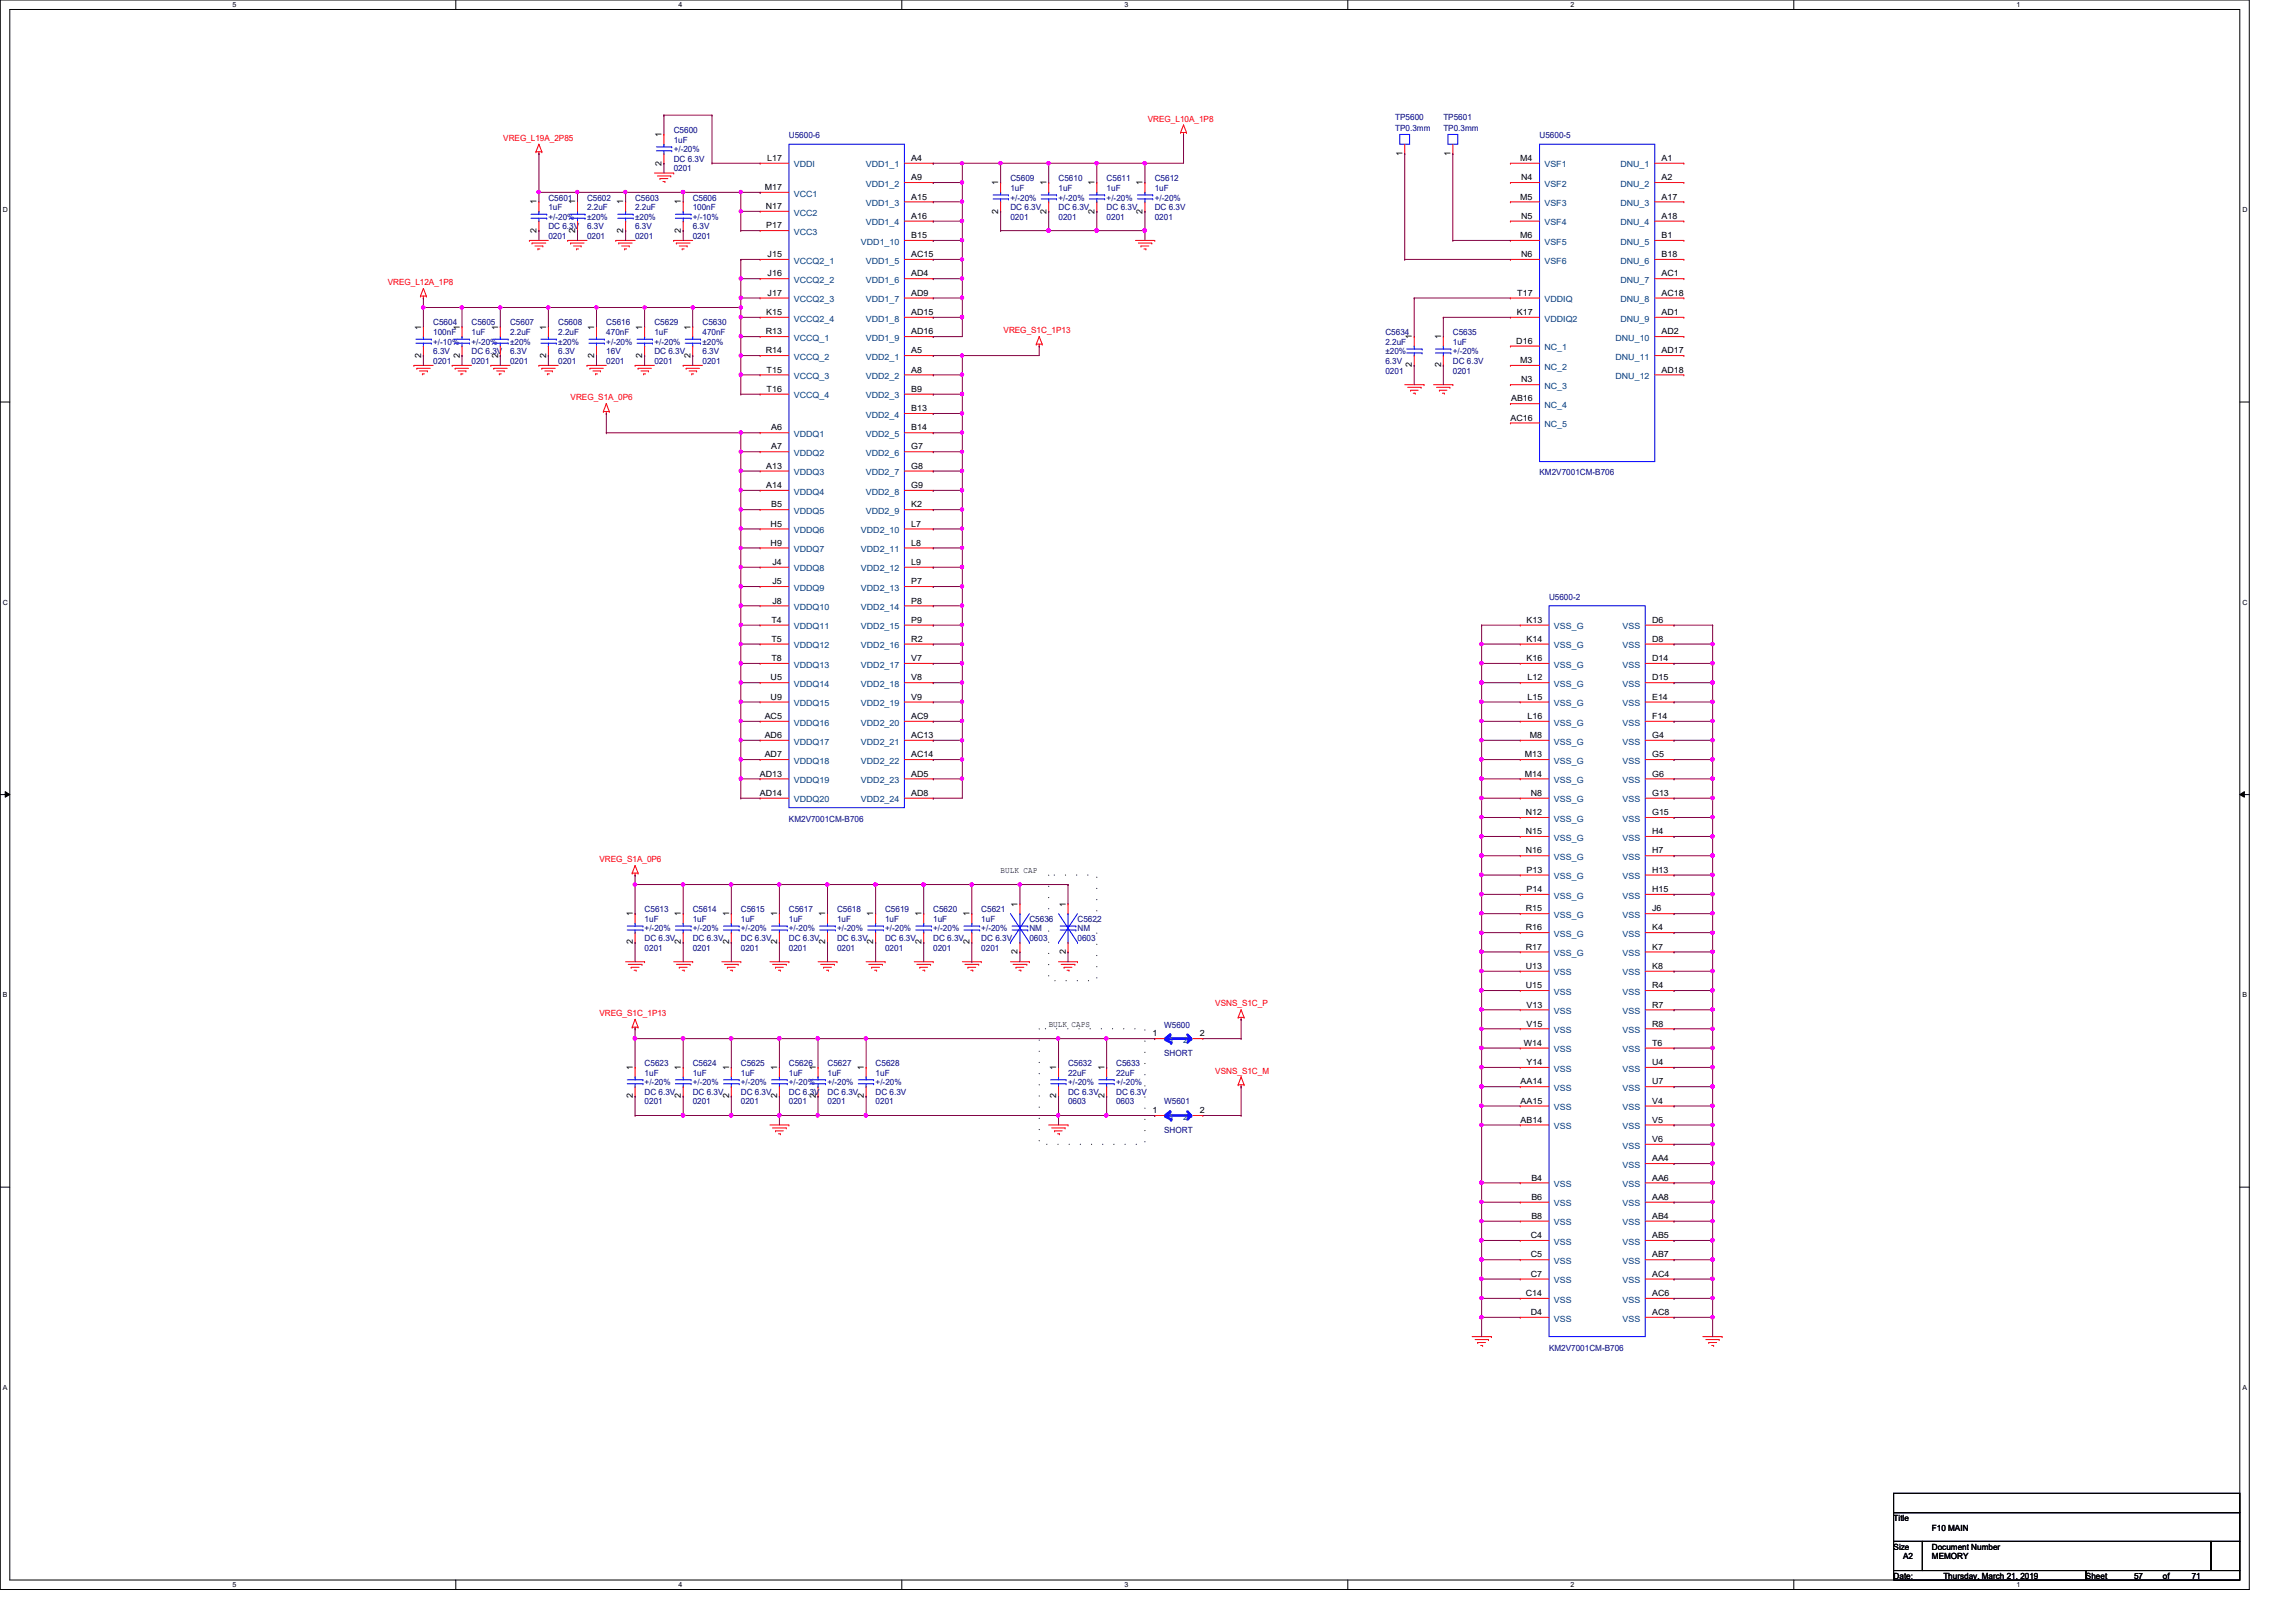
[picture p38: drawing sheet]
<svg xmlns="http://www.w3.org/2000/svg" width="297mm" height="210mm" viewBox="0 0 297 210" stroke-linecap="round" stroke-linejoin="round" font-family="sans-serif">
<defs><g id="words">
<g font-size="1.1">
<text x="85.6" y="17.8" transform="rotate(-90 85.6 17.8)">1</text>
<text x="85.6" y="21.4" transform="rotate(-90 85.6 21.4)">2</text>
<text x="99.3" y="20.8">L17</text>
<text x="117.9" y="20.8">A4</text>
<text x="117.9" y="23.3">A9</text>
<text x="181.4" y="20.2" transform="rotate(-90 181.4 20.2)">1</text>
<text x="187.7" y="20.2" transform="rotate(-90 187.7 20.2)">1</text>
<text x="196.7" y="20.8">M4</text>
<text x="196.8" y="23.3">N4</text>
<text x="215" y="20.8">A1</text>
<text x="215" y="23.3">A2</text>
<text x="69.4" y="26.5" transform="rotate(-90 69.4 26.5)">1</text>
<text x="74.4" y="26.5" transform="rotate(-90 74.4 26.5)">1</text>
<text x="80.6" y="26.5" transform="rotate(-90 80.6 26.5)">1</text>
<text x="88.1" y="26.5" transform="rotate(-90 88.1 26.5)">1</text>
<text x="98.9" y="24.6">M17</text>
<text x="99.1" y="27.1">N17</text>
<text x="99.1" y="29.5">P17</text>
<text x="117.9" y="25.8">A15</text>
<text x="117.9" y="28.3">A16</text>
<text x="129.2" y="27.6" transform="rotate(-90 129.2 27.6)">2</text>
<text x="129.2" y="24" transform="rotate(-90 129.2 24)">1</text>
<text x="135.4" y="27.6" transform="rotate(-90 135.4 27.6)">2</text>
<text x="135.4" y="24" transform="rotate(-90 135.4 24)">1</text>
<text x="141.6" y="27.6" transform="rotate(-90 141.6 27.6)">2</text>
<text x="141.6" y="24" transform="rotate(-90 141.6 24)">1</text>
<text x="147.8" y="27.6" transform="rotate(-90 147.8 27.6)">2</text>
<text x="147.8" y="24" transform="rotate(-90 147.8 24)">1</text>
<text x="196.7" y="25.8">M5</text>
<text x="196.8" y="28.3">N5</text>
<text x="215" y="25.8">A17</text>
<text x="215" y="28.3">A18</text>
<text x="69.4" y="30.1" transform="rotate(-90 69.4 30.1)">2</text>
<text x="74.4" y="30.1" transform="rotate(-90 74.4 30.1)">2</text>
<text x="80.6" y="30.1" transform="rotate(-90 80.6 30.1)">2</text>
<text x="88.1" y="30.1" transform="rotate(-90 88.1 30.1)">2</text>
<text x="99.3" y="33.3">J15</text>
<text x="99.3" y="35.8">J16</text>
<text x="117.9" y="33.3">AC15</text>
<text x="117.9" y="35.8">AD4</text>
<text x="117.9" y="30.8">B15</text>
<text x="196.7" y="30.8">M6</text>
<text x="196.8" y="33.3">N6</text>
<text x="215" y="30.8">B1</text>
<text x="215" y="33.3">B18</text>
<text x="215" y="35.8">AC1</text>
<text x="99.1" y="40.8">K15</text>
<text x="99.3" y="38.3">J17</text>
<text x="117.9" y="38.3">AD9</text>
<text x="117.9" y="40.8">AD15</text>
<text x="196.3" y="40.8">K17</text>
<text x="196.3" y="38.3">T17</text>
<text x="215" y="38.3">AC18</text>
<text x="215" y="40.8">AD1</text>
<text x="54.5" y="46.3" transform="rotate(-90 54.5 46.3)">2</text>
<text x="54.5" y="42.7" transform="rotate(-90 54.5 42.7)">1</text>
<text x="59.5" y="46.3" transform="rotate(-90 59.5 46.3)">2</text>
<text x="59.5" y="42.7" transform="rotate(-90 59.5 42.7)">1</text>
<text x="64.4" y="46.3" transform="rotate(-90 64.4 46.3)">2</text>
<text x="64.4" y="42.7" transform="rotate(-90 64.4 42.7)">1</text>
<text x="70.7" y="46.3" transform="rotate(-90 70.7 46.3)">2</text>
<text x="70.7" y="42.7" transform="rotate(-90 70.7 42.7)">1</text>
<text x="76.9" y="46.3" transform="rotate(-90 76.9 46.3)">2</text>
<text x="76.9" y="42.7" transform="rotate(-90 76.9 42.7)">1</text>
<text x="83.1" y="46.3" transform="rotate(-90 83.1 46.3)">2</text>
<text x="83.1" y="42.7" transform="rotate(-90 83.1 42.7)">1</text>
<text x="89.3" y="46.3" transform="rotate(-90 89.3 46.3)">2</text>
<text x="89.3" y="42.7" transform="rotate(-90 89.3 42.7)">1</text>
<text x="99.1" y="43.3">R13</text>
<text x="99.1" y="45.7">R14</text>
<text x="117.9" y="43.3">AD16</text>
<text x="117.9" y="45.7">A5</text>
<text x="182.7" y="47.5" transform="rotate(-90 182.7 47.5)">2</text>
<text x="182.7" y="43.9" transform="rotate(-90 182.7 43.9)">1</text>
<text x="186.4" y="47.5" transform="rotate(-90 186.4 47.5)">2</text>
<text x="186.4" y="43.9" transform="rotate(-90 186.4 43.9)">1</text>
<text x="196.2" y="44.5">D16</text>
<text x="196.7" y="47">M3</text>
<text x="215" y="43.3">AD2</text>
<text x="215" y="45.7">AD17</text>
<text x="99.2" y="48.2">T15</text>
<text x="99.2" y="50.7">T16</text>
<text x="117.9" y="48.2">A8</text>
<text x="117.9" y="50.7">B9</text>
<text x="117.9" y="53.2">B13</text>
<text x="195.5" y="51.9">AB16</text>
<text x="196.8" y="49.5">N3</text>
<text x="215" y="48.2">AD18</text>
<text x="99.8" y="55.7">A6</text>
<text x="99.8" y="58.2">A7</text>
<text x="117.9" y="58.2">G7</text>
<text x="117.9" y="55.7">B14</text>
<text x="195.4" y="54.4">AC16</text>
<text x="99.1" y="60.7">A13</text>
<text x="99.1" y="63.2">A14</text>
<text x="99.8" y="65.7">B5</text>
<text x="117.9" y="60.7">G8</text>
<text x="117.9" y="63.2">G9</text>
<text x="117.9" y="65.7">K2</text>
<text x="99.7" y="68.2">H5</text>
<text x="99.7" y="70.6">H9</text>
<text x="117.9" y="70.6">L8</text>
<text x="117.9" y="68.2">L7</text>
<text x="99.9" y="73.1">J4</text>
<text x="99.9" y="75.6">J5</text>
<text x="117.9" y="73.1">L9</text>
<text x="117.9" y="75.6">P7</text>
<text x="99.8" y="80.6">T4</text>
<text x="99.8" y="83.1">T5</text>
<text x="99.9" y="78.1">J8</text>
<text x="117.9" y="80.6">P9</text>
<text x="117.9" y="78.1">P8</text>
<text x="117.9" y="83.1">R2</text>
<text x="197.5" y="80.6">K13</text>
<text x="197.5" y="83.1">K14</text>
<text x="213.7" y="80.6">D6</text>
<text x="213.7" y="83.1">D8</text>
<text x="99.7" y="88.1">U5</text>
<text x="99.8" y="85.6">T8</text>
<text x="117.9" y="85.6">V7</text>
<text x="117.9" y="88.1">V8</text>
<text x="197.5" y="85.6">K16</text>
<text x="197.6" y="88.1">L12</text>
<text x="213.7" y="85.6">D14</text>
<text x="213.7" y="88.1">D15</text>
<text x="98.9" y="93">AC5</text>
<text x="98.9" y="95.5">AD6</text>
<text x="99.7" y="90.6">U9</text>
<text x="117.9" y="93">AC9</text>
<text x="117.9" y="95.5">AC13</text>
<text x="117.9" y="90.6">V9</text>
<text x="197.6" y="90.6">L15</text>
<text x="197.6" y="93">L16</text>
<text x="197.9" y="95.5">M8</text>
<text x="213.7" y="90.6">E14</text>
<text x="213.7" y="95.5">G4</text>
<text x="213.7" y="93">F14</text>
<text x="98.3" y="100.5">AD13</text>
<text x="98.9" y="98">AD7</text>
<text x="117.9" y="98">AC14</text>
<text x="117.9" y="100.5">AD5</text>
<text x="197.3" y="100.5">M14</text>
<text x="197.3" y="98">M13</text>
<text x="213.7" y="100.5">G6</text>
<text x="213.7" y="98">G5</text>
<text x="98.3" y="103">AD14</text>
<text x="117.9" y="103">AD8</text>
<text x="197.4" y="105.5">N12</text>
<text x="197.4" y="107.9">N15</text>
<text x="198" y="103">N8</text>
<text x="213.7" y="105.5">G15</text>
<text x="213.7" y="103">G13</text>
<text x="213.7" y="107.9">H4</text>
<text x="129.5" y="112.9">BULK CAP</text>
<text x="197.4" y="110.4">N16</text>
<text x="197.5" y="112.9">P13</text>
<text x="213.7" y="112.9">H13</text>
<text x="213.7" y="110.4">H7</text>
<text x="81.9" y="118.6" transform="rotate(-90 81.9 118.6)">1</text>
<text x="88.1" y="118.6" transform="rotate(-90 88.1 118.6)">1</text>
<text x="94.3" y="118.6" transform="rotate(-90 94.3 118.6)">1</text>
<text x="100.5" y="118.6" transform="rotate(-90 100.5 118.6)">1</text>
<text x="106.8" y="118.6" transform="rotate(-90 106.8 118.6)">1</text>
<text x="113" y="118.6" transform="rotate(-90 113 118.6)">1</text>
<text x="119.2" y="118.6" transform="rotate(-90 119.2 118.6)">1</text>
<text x="125.4" y="118.6" transform="rotate(-90 125.4 118.6)">1</text>
<text x="131.7" y="117.3" transform="rotate(-90 131.7 117.3)">1</text>
<text x="137.9" y="117.3" transform="rotate(-90 137.9 117.3)">1</text>
<text x="197.4" y="117.9">R15</text>
<text x="197.5" y="115.4">P14</text>
<text x="213.7" y="117.9">J6</text>
<text x="213.7" y="115.4">H15</text>
<text x="81.9" y="122.2" transform="rotate(-90 81.9 122.2)">2</text>
<text x="88.1" y="122.2" transform="rotate(-90 88.1 122.2)">2</text>
<text x="94.3" y="122.2" transform="rotate(-90 94.3 122.2)">2</text>
<text x="100.5" y="122.2" transform="rotate(-90 100.5 122.2)">2</text>
<text x="106.8" y="122.2" transform="rotate(-90 106.8 122.2)">2</text>
<text x="113" y="122.2" transform="rotate(-90 113 122.2)">2</text>
<text x="119.2" y="122.2" transform="rotate(-90 119.2 122.2)">2</text>
<text x="125.4" y="122.2" transform="rotate(-90 125.4 122.2)">2</text>
<text x="131.7" y="123.5" transform="rotate(-90 131.7 123.5)">2</text>
<text x="137.9" y="123.5" transform="rotate(-90 137.9 123.5)">2</text>
<text x="197.4" y="120.4">R16</text>
<text x="197.4" y="122.9">R17</text>
<text x="197.4" y="125.4">U13</text>
<text x="213.7" y="120.4">K4</text>
<text x="213.7" y="122.9">K7</text>
<text x="213.7" y="125.4">K8</text>
<text x="197.4" y="127.9">U15</text>
<text x="197.5" y="130.4">V13</text>
<text x="213.7" y="130.4">R7</text>
<text x="213.7" y="127.9">R4</text>
<text x="135.7" y="132.8">BULK CAPS</text>
<text x="149.1" y="134.1">1</text>
<text x="155.2" y="134.1">2</text>
<text x="197.1" y="135.3">W14</text>
<text x="197.5" y="132.8">V15</text>
<text x="197.5" y="137.8">Y14</text>
<text x="213.7" y="132.8">R8</text>
<text x="213.7" y="137.8">U4</text>
<text x="213.7" y="135.3">T6</text>
<text x="81.9" y="142.2" transform="rotate(-90 81.9 142.2)">2</text>
<text x="81.9" y="138.5" transform="rotate(-90 81.9 138.5)">1</text>
<text x="88.1" y="142.2" transform="rotate(-90 88.1 142.2)">2</text>
<text x="88.1" y="138.5" transform="rotate(-90 88.1 138.5)">1</text>
<text x="94.3" y="142.2" transform="rotate(-90 94.3 142.2)">2</text>
<text x="94.3" y="138.5" transform="rotate(-90 94.3 138.5)">1</text>
<text x="100.5" y="142.2" transform="rotate(-90 100.5 142.2)">2</text>
<text x="100.5" y="138.5" transform="rotate(-90 100.5 138.5)">1</text>
<text x="105.5" y="142.2" transform="rotate(-90 105.5 142.2)">2</text>
<text x="105.5" y="138.5" transform="rotate(-90 105.5 138.5)">1</text>
<text x="111.8" y="142.2" transform="rotate(-90 111.8 142.2)">2</text>
<text x="111.8" y="138.5" transform="rotate(-90 111.8 138.5)">1</text>
<text x="136.6" y="142.2" transform="rotate(-90 136.6 142.2)">2</text>
<text x="136.6" y="138.5" transform="rotate(-90 136.6 138.5)">1</text>
<text x="142.9" y="142.2" transform="rotate(-90 142.9 142.2)">2</text>
<text x="142.9" y="138.5" transform="rotate(-90 142.9 138.5)">1</text>
<text x="196.7" y="142.8">AA15</text>
<text x="196.7" y="140.3">AA14</text>
<text x="213.7" y="140.3">U7</text>
<text x="213.7" y="142.8">V4</text>
<text x="149.1" y="144.1">1</text>
<text x="155.2" y="144.1">2</text>
<text x="196.7" y="145.3">AB14</text>
<text x="213.7" y="145.3">V5</text>
<text x="213.7" y="147.8">V6</text>
<text x="198.1" y="152.8">B4</text>
<text x="198.1" y="155.3">B6</text>
<text x="213.7" y="150.3">AA4</text>
<text x="213.7" y="155.3">AA8</text>
<text x="213.7" y="152.8">AA6</text>
<text x="198" y="160.2">C4</text>
<text x="198.1" y="157.7">B8</text>
<text x="213.7" y="160.2">AB5</text>
<text x="213.7" y="157.7">AB4</text>
<text x="197.4" y="167.7">C14</text>
<text x="198" y="162.7">C5</text>
<text x="198" y="165.2">C7</text>
<text x="213.7" y="167.7">AC6</text>
<text x="213.7" y="162.7">AB7</text>
<text x="213.7" y="165.2">AC4</text>
<text x="198" y="170.2">D4</text>
<text x="213.7" y="170.2">AC8</text>
<text x="245" y="196.8">Title</text>
<text x="245" y="200.5">Size</text>
<text x="246.2" y="201.8">A2</text>
<text x="249.9" y="200.5">Document Number</text>
<text x="249.9" y="201.8">MEMORY</text>
<text x="249.9" y="198.1">F10 MAIN</text>
<text x="245" y="204.3">Date:</text>
<text x="251.4" y="204.3">Thursday, March 21, 2019</text>
<text x="269.9" y="204.3">Sheet</text>
<text x="276.1" y="204.3">57</text>
<text x="279.8" y="204.3">of</text>
<text x="283.5" y="204.3">71</text>
</g>
<g font-size="1.1" fill="#000080">
<text x="87.2" y="17.2">C5600</text>
<text x="102.1" y="17.9">U5600-6</text>
<text x="180.5" y="15.5">TP5600</text>
<text x="180.5" y="17">TP0.3mm</text>
<text x="186.7" y="15.5">TP5601</text>
<text x="186.7" y="17">TP0.3mm</text>
<text x="199.2" y="17.9">U5600-5</text>
<text x="87.2" y="18.5">1uF</text>
<text x="87.2" y="22.2">0201</text>
<text x="87.2" y="21">DC 6.3V</text>
<text x="87.2" y="19.7">+/-20%</text>
<text x="130.7" y="23.5">C5609</text>
<text x="136.9" y="23.5">C5610</text>
<text x="143.2" y="23.5">C5611</text>
<text x="149.4" y="23.5">C5612</text>
<text x="70.9" y="26">C5601</text>
<text x="70.9" y="27.2">1uF</text>
<text x="70.9" y="29.7">DC 6.3V</text>
<text x="70.9" y="28.4">+/-20%</text>
<text x="75.9" y="26">C5602</text>
<text x="75.9" y="27.2">2.2uF</text>
<text x="75.9" y="29.7">6.3V</text>
<text x="75.9" y="28.4">±20%</text>
<text x="82.2" y="26">C5603</text>
<text x="82.2" y="27.2">2.2uF</text>
<text x="82.2" y="29.7">6.3V</text>
<text x="82.2" y="28.4">±20%</text>
<text x="89.6" y="26">C5606</text>
<text x="89.6" y="27.2">100nF</text>
<text x="89.6" y="29.7">6.3V</text>
<text x="89.6" y="28.4">+/-10%</text>
<text x="130.7" y="24.7">1uF</text>
<text x="130.7" y="28.4">0201</text>
<text x="130.7" y="27.2">DC 6.3V</text>
<text x="130.7" y="26">+/-20%</text>
<text x="136.9" y="24.7">1uF</text>
<text x="136.9" y="28.4">0201</text>
<text x="136.9" y="27.2">DC 6.3V</text>
<text x="136.9" y="26">+/-20%</text>
<text x="143.2" y="24.7">1uF</text>
<text x="143.2" y="28.4">0201</text>
<text x="143.2" y="27.2">DC 6.3V</text>
<text x="143.2" y="26">+/-20%</text>
<text x="149.4" y="24.7">1uF</text>
<text x="149.4" y="28.4">0201</text>
<text x="149.4" y="27.2">DC 6.3V</text>
<text x="149.4" y="26">+/-20%</text>
<text x="70.9" y="30.9">0201</text>
<text x="75.9" y="30.9">0201</text>
<text x="82.2" y="30.9">0201</text>
<text x="89.6" y="30.9">0201</text>
<text x="56" y="42.1">C5604</text>
<text x="56" y="43.3">100nF</text>
<text x="56" y="47.1">0201</text>
<text x="56" y="45.8">6.3V</text>
<text x="56" y="44.6">+/-10%</text>
<text x="61" y="42.1">C5605</text>
<text x="61" y="43.3">1uF</text>
<text x="61" y="47.1">0201</text>
<text x="61" y="45.8">DC 6.3V</text>
<text x="61" y="44.6">+/-20%</text>
<text x="66" y="42.1">C5607</text>
<text x="66" y="43.3">2.2uF</text>
<text x="66" y="47.1">0201</text>
<text x="66" y="45.8">6.3V</text>
<text x="66" y="44.6">±20%</text>
<text x="72.2" y="42.1">C5608</text>
<text x="72.2" y="43.3">2.2uF</text>
<text x="72.2" y="47.1">0201</text>
<text x="72.2" y="45.8">6.3V</text>
<text x="72.2" y="44.6">±20%</text>
<text x="78.4" y="42.1">C5616</text>
<text x="78.4" y="43.3">470nF</text>
<text x="78.4" y="47.1">0201</text>
<text x="78.4" y="45.8">16V</text>
<text x="78.4" y="44.6">+/-20%</text>
<text x="84.7" y="42.1">C5629</text>
<text x="84.7" y="43.3">1uF</text>
<text x="84.7" y="47.1">0201</text>
<text x="84.7" y="45.8">DC 6.3V</text>
<text x="84.7" y="44.6">+/-20%</text>
<text x="90.9" y="42.1">C5630</text>
<text x="90.9" y="43.3">470nF</text>
<text x="90.9" y="47.1">0201</text>
<text x="90.9" y="45.8">6.3V</text>
<text x="90.9" y="44.6">±20%</text>
<text x="179.2" y="43.3">C5634</text>
<text x="179.2" y="44.6">2.2uF</text>
<text x="179.2" y="47.1">6.3V</text>
<text x="179.2" y="45.8">±20%</text>
<text x="188" y="43.3">C5635</text>
<text x="188" y="44.6">1uF</text>
<text x="188" y="47.1">DC 6.3V</text>
<text x="188" y="45.8">+/-20%</text>
<text x="179.2" y="48.3">0201</text>
<text x="188" y="48.3">0201</text>
<text x="199.2" y="61.5">KM2V7001CM-B706</text>
<text x="200.4" y="77.6">U5600-2</text>
<text x="102.1" y="106.3">KM2V7001CM-B706</text>
<text x="83.4" y="118">C5613</text>
<text x="83.4" y="119.3">1uF</text>
<text x="89.6" y="118">C5614</text>
<text x="89.6" y="119.3">1uF</text>
<text x="95.8" y="118">C5615</text>
<text x="95.8" y="119.3">1uF</text>
<text x="102.1" y="118">C5617</text>
<text x="102.1" y="119.3">1uF</text>
<text x="108.3" y="118">C5618</text>
<text x="108.3" y="119.3">1uF</text>
<text x="114.5" y="118">C5619</text>
<text x="114.5" y="119.3">1uF</text>
<text x="120.7" y="118">C5620</text>
<text x="120.7" y="119.3">1uF</text>
<text x="127" y="118">C5621</text>
<text x="127" y="119.3">1uF</text>
<text x="133.2" y="119.3">C5636</text>
<text x="139.4" y="119.3">C5622</text>
<text x="83.4" y="123">0201</text>
<text x="83.4" y="121.8">DC 6.3V</text>
<text x="83.4" y="120.5">+/-20%</text>
<text x="89.6" y="123">0201</text>
<text x="89.6" y="121.8">DC 6.3V</text>
<text x="89.6" y="120.5">+/-20%</text>
<text x="95.8" y="123">0201</text>
<text x="95.8" y="121.8">DC 6.3V</text>
<text x="95.8" y="120.5">+/-20%</text>
<text x="102.1" y="123">0201</text>
<text x="102.1" y="121.8">DC 6.3V</text>
<text x="102.1" y="120.5">+/-20%</text>
<text x="108.3" y="123">0201</text>
<text x="108.3" y="121.8">DC 6.3V</text>
<text x="108.3" y="120.5">+/-20%</text>
<text x="114.5" y="123">0201</text>
<text x="114.5" y="121.8">DC 6.3V</text>
<text x="114.5" y="120.5">+/-20%</text>
<text x="120.7" y="123">0201</text>
<text x="120.7" y="121.8">DC 6.3V</text>
<text x="120.7" y="120.5">+/-20%</text>
<text x="127" y="123">0201</text>
<text x="127" y="121.8">DC 6.3V</text>
<text x="127" y="120.5">+/-20%</text>
<text x="133.2" y="120.5">NM</text>
<text x="133.2" y="121.8">0603</text>
<text x="139.4" y="120.5">NM</text>
<text x="139.4" y="121.8">0603</text>
<text x="83.4" y="138">C5623</text>
<text x="89.6" y="138">C5624</text>
<text x="95.8" y="138">C5625</text>
<text x="102.1" y="138">C5626</text>
<text x="107.1" y="138">C5627</text>
<text x="113.3" y="138">C5628</text>
<text x="138.2" y="138">C5632</text>
<text x="144.4" y="138">C5633</text>
<text x="150.6" y="133">W5600</text>
<text x="150.6" y="136.7">SHORT</text>
<text x="83.4" y="139.2">1uF</text>
<text x="83.4" y="142.9">0201</text>
<text x="83.4" y="141.7">DC 6.3V</text>
<text x="83.4" y="140.4">+/-20%</text>
<text x="89.6" y="139.2">1uF</text>
<text x="89.6" y="142.9">0201</text>
<text x="89.6" y="141.7">DC 6.3V</text>
<text x="89.6" y="140.4">+/-20%</text>
<text x="95.8" y="139.2">1uF</text>
<text x="95.8" y="142.9">0201</text>
<text x="95.8" y="141.7">DC 6.3V</text>
<text x="95.8" y="140.4">+/-20%</text>
<text x="102.1" y="139.2">1uF</text>
<text x="102.1" y="142.9">0201</text>
<text x="102.1" y="141.7">DC 6.3V</text>
<text x="102.1" y="140.4">+/-20%</text>
<text x="107.1" y="139.2">1uF</text>
<text x="107.1" y="142.9">0201</text>
<text x="107.1" y="141.7">DC 6.3V</text>
<text x="107.1" y="140.4">+/-20%</text>
<text x="113.3" y="139.2">1uF</text>
<text x="113.3" y="142.9">0201</text>
<text x="113.3" y="141.7">DC 6.3V</text>
<text x="113.3" y="140.4">+/-20%</text>
<text x="138.2" y="139.2">22uF</text>
<text x="138.2" y="142.9">0603</text>
<text x="138.2" y="141.7">DC 6.3V</text>
<text x="138.2" y="140.4">+/-20%</text>
<text x="144.4" y="139.2">22uF</text>
<text x="144.4" y="142.9">0603</text>
<text x="144.4" y="141.7">DC 6.3V</text>
<text x="144.4" y="140.4">+/-20%</text>
<text x="150.6" y="142.9">W5601</text>
<text x="150.6" y="146.6">SHORT</text>
<text x="200.4" y="174.8">KM2V7001CM-B706</text>
</g>
<g font-size="1.1" fill="#f00">
<text x="148.5" y="15.7">VREG_L10A_1P8</text>
<text x="65.1" y="18.2">VREG_L19A_2P85</text>
<text x="50.2" y="36.9">VREG_L12A_1P8</text>
<text x="129.8" y="43.1">VREG_S1C_1P13</text>
<text x="73.8" y="51.8">VREG_S1A_0P6</text>
<text x="77.6" y="111.5">VREG_S1A_0P6</text>
<text x="77.6" y="131.5">VREG_S1C_1P13</text>
<text x="157.2" y="130.2">VSNS_S1C_P</text>
<text x="157.2" y="138.9">VSNS_S1C_M</text>
</g>
<g font-size="1.1" fill="#004080">
<text x="102.7" y="21.7">VDDI</text>
<text x="112" y="21.7">VDD1_1</text>
<text x="199.8" y="21.7">VSF1</text>
<text x="209.6" y="21.7">DNU_1</text>
<text x="102.7" y="25.4">VCC1</text>
<text x="102.7" y="27.9">VCC2</text>
<text x="112" y="24.2">VDD1_2</text>
<text x="112" y="26.7">VDD1_3</text>
<text x="112" y="29.2">VDD1_4</text>
<text x="199.8" y="24.2">VSF2</text>
<text x="199.8" y="26.7">VSF3</text>
<text x="199.8" y="29.2">VSF4</text>
<text x="209.6" y="24.2">DNU_2</text>
<text x="209.6" y="26.7">DNU_3</text>
<text x="209.6" y="29.2">DNU_4</text>
<text x="102.7" y="30.4">VCC3</text>
<text x="102.7" y="34.1">VCCQ2_1</text>
<text x="111.4" y="31.7">VDD1_10</text>
<text x="112" y="34.1">VDD1_5</text>
<text x="199.8" y="31.7">VSF5</text>
<text x="199.8" y="34.1">VSF6</text>
<text x="209.6" y="31.7">DNU_5</text>
<text x="209.6" y="34.1">DNU_6</text>
<text x="102.7" y="36.6">VCCQ2_2</text>
<text x="102.7" y="39.1">VCCQ2_3</text>
<text x="102.7" y="41.6">VCCQ2_4</text>
<text x="112" y="36.6">VDD1_6</text>
<text x="112" y="39.1">VDD1_7</text>
<text x="112" y="41.6">VDD1_8</text>
<text x="199.8" y="41.6">VDDIQ2</text>
<text x="199.8" y="39.1">VDDIQ</text>
<text x="209.6" y="36.6">DNU_7</text>
<text x="209.6" y="39.1">DNU_8</text>
<text x="209.6" y="41.6">DNU_9</text>
<text x="102.7" y="44.1">VCCQ_1</text>
<text x="102.7" y="46.6">VCCQ_2</text>
<text x="112" y="44.1">VDD1_9</text>
<text x="112" y="46.6">VDD2_1</text>
<text x="199.8" y="47.8">NC_2</text>
<text x="199.8" y="45.3">NC_1</text>
<text x="209" y="44.1">DNU_10</text>
<text x="209" y="46.6">DNU_11</text>
<text x="102.7" y="49.1">VCCQ_3</text>
<text x="102.7" y="51.6">VCCQ_4</text>
<text x="112" y="49.1">VDD2_2</text>
<text x="112" y="51.6">VDD2_3</text>
<text x="199.8" y="50.3">NC_3</text>
<text x="199.8" y="52.8">NC_4</text>
<text x="209" y="49.1">DNU_12</text>
<text x="102.7" y="56.6">VDDQ1</text>
<text x="102.7" y="59">VDDQ2</text>
<text x="112" y="59">VDD2_6</text>
<text x="112" y="54.1">VDD2_4</text>
<text x="112" y="56.6">VDD2_5</text>
<text x="199.8" y="55.3">NC_5</text>
<text x="102.7" y="61.5">VDDQ3</text>
<text x="102.7" y="64">VDDQ4</text>
<text x="112" y="61.5">VDD2_7</text>
<text x="112" y="64">VDD2_8</text>
<text x="102.7" y="69">VDDQ6</text>
<text x="102.7" y="66.5">VDDQ5</text>
<text x="102.7" y="71.5">VDDQ7</text>
<text x="111.4" y="71.5">VDD2_11</text>
<text x="111.4" y="69">VDD2_10</text>
<text x="112" y="66.5">VDD2_9</text>
<text x="102.7" y="74">VDDQ8</text>
<text x="102.7" y="76.5">VDDQ9</text>
<text x="111.4" y="74">VDD2_12</text>
<text x="111.4" y="76.5">VDD2_13</text>
<text x="102.7" y="79">VDDQ10</text>
<text x="102.7" y="81.4">VDDQ11</text>
<text x="102.7" y="83.9">VDDQ12</text>
<text x="111.4" y="81.4">VDD2_15</text>
<text x="111.4" y="79">VDD2_14</text>
<text x="111.4" y="83.9">VDD2_16</text>
<text x="201" y="81.4">VSS_G</text>
<text x="201" y="83.9">VSS_G</text>
<text x="209.9" y="81.4">VSS</text>
<text x="209.9" y="83.9">VSS</text>
<text x="102.7" y="88.9">VDDQ14</text>
<text x="102.7" y="86.4">VDDQ13</text>
<text x="111.4" y="86.4">VDD2_17</text>
<text x="111.4" y="88.9">VDD2_18</text>
<text x="201" y="86.4">VSS_G</text>
<text x="201" y="88.9">VSS_G</text>
<text x="209.9" y="86.4">VSS</text>
<text x="209.9" y="88.9">VSS</text>
<text x="102.7" y="93.9">VDDQ16</text>
<text x="102.7" y="91.4">VDDQ15</text>
<text x="111.4" y="93.9">VDD2_20</text>
<text x="111.4" y="91.4">VDD2_19</text>
<text x="201" y="91.4">VSS_G</text>
<text x="201" y="93.9">VSS_G</text>
<text x="209.9" y="91.4">VSS</text>
<text x="209.9" y="93.9">VSS</text>
<text x="102.7" y="96.4">VDDQ17</text>
<text x="102.7" y="98.8">VDDQ18</text>
<text x="102.7" y="101.3">VDDQ19</text>
<text x="111.4" y="96.4">VDD2_21</text>
<text x="111.4" y="98.8">VDD2_22</text>
<text x="111.4" y="101.3">VDD2_23</text>
<text x="201" y="96.4">VSS_G</text>
<text x="201" y="101.3">VSS_G</text>
<text x="201" y="98.8">VSS_G</text>
<text x="209.9" y="96.4">VSS</text>
<text x="209.9" y="101.3">VSS</text>
<text x="209.9" y="98.8">VSS</text>
<text x="102.7" y="103.8">VDDQ20</text>
<text x="111.4" y="103.8">VDD2_24</text>
<text x="201" y="106.3">VSS_G</text>
<text x="201" y="103.8">VSS_G</text>
<text x="209.9" y="106.3">VSS</text>
<text x="209.9" y="103.8">VSS</text>
<text x="201" y="111.3">VSS_G</text>
<text x="201" y="108.8">VSS_G</text>
<text x="201" y="113.8">VSS_G</text>
<text x="209.9" y="113.8">VSS</text>
<text x="209.9" y="108.8">VSS</text>
<text x="209.9" y="111.3">VSS</text>
<text x="201" y="116.3">VSS_G</text>
<text x="201" y="118.8">VSS_G</text>
<text x="209.9" y="118.8">VSS</text>
<text x="209.9" y="116.3">VSS</text>
<text x="201" y="121.2">VSS_G</text>
<text x="201" y="123.7">VSS_G</text>
<text x="209.9" y="121.2">VSS</text>
<text x="209.9" y="123.7">VSS</text>
<text x="201" y="128.7">VSS</text>
<text x="201" y="131.2">VSS</text>
<text x="201" y="126.2">VSS</text>
<text x="209.9" y="126.2">VSS</text>
<text x="209.9" y="131.2">VSS</text>
<text x="209.9" y="128.7">VSS</text>
<text x="151.3" y="135">1</text>
<text x="153.1" y="135">2</text>
<text x="201" y="136.2">VSS</text>
<text x="201" y="133.7">VSS</text>
<text x="209.9" y="133.7">VSS</text>
<text x="209.9" y="136.2">VSS</text>
<text x="201" y="143.7">VSS</text>
<text x="201" y="141.2">VSS</text>
<text x="201" y="138.7">VSS</text>
<text x="209.9" y="138.7">VSS</text>
<text x="209.9" y="141.2">VSS</text>
<text x="209.9" y="143.7">VSS</text>
<text x="151.3" y="144.9">1</text>
<text x="153.1" y="144.9">2</text>
<text x="201" y="146.1">VSS</text>
<text x="209.9" y="146.1">VSS</text>
<text x="209.9" y="148.6">VSS</text>
<text x="201" y="153.6">VSS</text>
<text x="209.9" y="151.1">VSS</text>
<text x="209.9" y="153.6">VSS</text>
<text x="201" y="158.6">VSS</text>
<text x="201" y="156.1">VSS</text>
<text x="201" y="161.1">VSS</text>
<text x="209.9" y="156.1">VSS</text>
<text x="209.9" y="161.1">VSS</text>
<text x="209.9" y="158.6">VSS</text>
<text x="201" y="163.6">VSS</text>
<text x="201" y="166.1">VSS</text>
<text x="209.9" y="163.6">VSS</text>
<text x="209.9" y="166.1">VSS</text>
<text x="201" y="168.6">VSS</text>
<text x="201" y="171">VSS</text>
<text x="209.9" y="168.6">VSS</text>
<text x="209.9" y="171">VSS</text>
</g>
<g font-size=".9">
<text x="30.1" y=".9">5</text>
<text x="87.8" y=".9">4</text>
<text x="145.5" y=".9">3</text>
<text x="203.2" y=".9">2</text>
<text x="260.9" y=".9">1</text>
<text x=".4" y="27.4">D</text>
<text x="290.1" y="27.4">D</text>
<text x=".4" y="78.2">C</text>
<text x="290.1" y="78.2">C</text>
<text x=".4" y="129">B</text>
<text x="290.1" y="129">B</text>
<text x=".4" y="179.8">A</text>
<text x="290.1" y="179.8">A</text>
<text x="30.1" y="205.4">5</text>
<text x="87.8" y="205.4">4</text>
<text x="145.5" y="205.4">3</text>
<text x="203.2" y="205.4">2</text>
<text x="260.9" y="205.4">1</text>
</g>
</g></defs>
<path d="M0 0h291v205.7h-291zM1.3 1.2h288.5v203.3h-288.5z" fill="none" stroke="#000" stroke-width=".13"/>
<g fill="#fff">
<path d="M30.1 .1h.5v1h-.5z"/>
<path d="M30.1 204.6h.5v1h-.5z"/>
</g>
<path d="M59 0v1.2M59 204.5v1.2" fill="none" stroke="#000" stroke-width=".13"/>
<g fill="#fff">
<path d="M87.8 .1h.5v1h-.5z"/>
<path d="M87.8 204.6h.5v1h-.5z"/>
</g>
<path d="M116.7 0v1.2M116.7 204.5v1.2" fill="none" stroke="#000" stroke-width=".13"/>
<g fill="#fff">
<path d="M145.5 .1h.5v1h-.5z"/>
<path d="M145.5 204.6h.5v1h-.5z"/>
</g>
<path d="M174.4 0v1.2M174.4 204.5v1.2" fill="none" stroke="#000" stroke-width=".13"/>
<g fill="#fff">
<path d="M203.2 .1h.5v1h-.5z"/>
<path d="M203.2 204.6h.5v1h-.5z"/>
</g>
<path d="M232.1 0v1.2M232.1 204.5v1.2" fill="none" stroke="#000" stroke-width=".13"/>
<g fill="#fff">
<path d="M260.9 .1h.5v1h-.5z"/>
<path d="M260.9 204.6h.5v1h-.5z"/>
<path d="M.4 26.6h.6v1h-.6z"/>
<path d="M290.1 26.6h.6v1h-.6z"/>
<path d="M.4 77.4h.6v1h-.6z"/>
<path d="M290.1 77.4h.6v1h-.6z"/>
</g>
<path d="M0 52h1.3M289.8 52h1.2" fill="none" stroke="#000" stroke-width=".13"/>
<g fill="#fff">
<path d="M.4 128.2h.6v1h-.6z"/>
<path d="M290.1 128.2h.6v1h-.6z"/>
</g>
<path d="M0 102.8h1.3M.7 102.4l.6 .4-.6 .4zM289.8 102.8l.6-.4v.8zM289.8 102.8h1.2" fill="none" stroke="#000" stroke-width=".13"/>
<path d="M.7 102.4l.6 .4-.6 .4zM289.8 102.8l.6-.4v.8z" fill="#000"/>
<g fill="#fff">
<path d="M.4 179h.5v1h-.5z"/>
<path d="M290.1 179h.6v1h-.6z"/>
</g>
<path d="M0 153.6h1.3M289.8 153.6h1.2M245 193.3h44.8v2.4h-44.8zM245 195.7h44.8v3.8h-44.8zM245 199.5h3.7v3.7h-3.7zM248.7 199.5h37.3v3.7h-37.3zM286 199.5h3.8v3.7h-3.8zM245 203.2h24.9v1.3h-24.9zM269.9 203.2h19.9v1.3h-19.9z" fill="none" stroke="#000" stroke-width=".13"/>
<path d="M135.7 113.2h6.2v13.7h-6.2zM134.4 133.1h13.7v15h-13.7z" fill="none" stroke="#000" stroke-width=".13" stroke-dasharray="0 1.4"/>
<g fill="none" stroke="#f00" stroke-width=".13">
<path d="M69.3 19.6h.1M69.3 19.6h.8M69.7 19.9h.1M69.7 18.7h.1M69.7 19.6v.3M69.7 18.7l.4 .9M69.7 18.7l-.4 .9M70.1 19.6h.1M85.9 17.4h.1M85.9 17.4v1.3M85.9 19.9v1.2M152.7 17.1h.1"/>
<path d="M152.7 17.1h.8M153.1 17.4h.1M153.1 16.2h.1M153.1 17.1v.3M153.1 16.2l.4 .9M153.1 16.2l-.4 .9M153.5 17.1h.1M181.7 19.9h.1M181.7 18.7v1.2M188 19.9h.1M188 18.7v1.2M54.4 38.3h.1"/>
<path d="M54.4 38.3h.8M54.8 38.6h.1M54.8 37.3h.1M54.8 38.3v.3M54.8 37.3l.4 1M54.8 37.3l-.4 1M55.2 38.3h.1M68.5 31.1h.1M68.5 31.1h2.4M68.8 31.5h.1M68.8 31.5h1.8M69.2 31.8h1"/>
<path d="M69.6 32.2h.1M69.6 32.2h.2M69.7 26.1h.1M69.7 29.8h.1M69.7 26.1v1.2M69.7 28.6v1.2M70.2 31.8h.1M73.4 31.1h.1M73.4 31.1h2.5M73.8 31.5h.1M73.8 31.5h1.8M74.2 31.8h1"/>
<path d="M74.6 32.2h.1M74.6 32.2h.2M74.7 26.1h.1M74.7 29.8h.1M74.7 26.1v1.2M74.7 28.6v1.2M75.2 31.8h.1M79.7 31.1h.1M79.7 31.1h2.5M80 31.5h.1M80 31.5h1.8M80.4 31.8h1"/>
<path d="M80.8 32.2h.1M80.8 32.2h.3M81.4 31.8h.1M84.7 22.4h2.5M85 22.8h1.8M85.4 23.1h.1M85.4 23.1h1M85.8 23.5h.2M85.9 21.1h.1M86 23.5h.1M86.8 22.8h.1M87.2 22.4h.1"/>
<path d="M87.2 31.1h.1M87.2 31.1h2.4M87.5 31.5h.1M87.5 31.5h1.8M87.9 31.8h1M88.3 32.2h.1M88.3 32.2h.2M88.9 31.8h.1M98.3 21.1h.1M98.3 24.9h.1M98.3 27.3h.1M98.3 29.8h.1"/>
<path d="M98.3 33.6h.1M98.3 36.1h.1M98.3 38.6h.1M98.3 21.1h3.8M98.3 24.9h3.8M98.3 27.3h3.8M98.3 29.8h3.8M98.3 33.6h3.8M98.3 36.1h3.8M98.3 38.6h3.8M117 31.1h3.7M117 21.1h3.7"/>
<path d="M117 33.6h3.7M117 36.1h3.7M117 38.6h3.7M117 23.6h3.7M117 26.1h3.7M117 28.6h3.7M120.7 21.1h.1M120.7 23.6h.1M120.7 26.1h.1M120.7 28.6h.1M120.7 33.6h.1M120.7 36.1h.1"/>
<path d="M120.7 38.6h.1M120.7 31.1h.1M129.5 23.6h.1M129.5 27.3h.1M129.5 23.6v1.3M129.5 26.1v1.2M135.7 23.6h.1M135.7 27.3h.1M135.7 23.6v1.3M135.7 26.1v1.2M141.9 23.6h.1M141.9 27.3h.1"/>
<path d="M141.9 23.6v1.3M141.9 26.1v1.2M146.9 31.1h2.5M147.3 31.5h1.7M147.6 31.8h.1M147.6 31.8h1M148 32.2h.2M148.1 23.6h.1M148.1 27.3h.1M148.1 23.6v1.3M148.1 26.1v1.2M148.2 32.2h.1"/>
<path d="M149 31.5h.1M149.4 31.1h.1M53.5 47.3h.1M53.5 47.3h2.5M53.9 47.7h.1M53.9 47.7h1.8M54.3 48h1M54.6 48.4h.1M54.6 48.4h.3M54.8 42.3h.1M54.8 46h.1M54.8 42.3v1.3"/>
<path d="M54.8 44.8v1.2M55.3 48h.1M58.5 47.3h.1M58.5 47.3h2.5M58.9 47.7h.1M58.9 47.7h1.7M59.3 48h1M59.6 48.4h.1M59.6 48.4h.3M59.8 42.3h.1M59.8 46h.1M59.8 42.3v1.3"/>
<path d="M59.8 44.8v1.2M60.3 48h.1M63.5 47.3h.1M63.5 47.3h2.5M63.9 47.7h.1M63.9 47.7h1.7M64.3 48h.9M64.6 48.4h.1M64.6 48.4h.3M64.7 42.3h.1M64.7 46h.1M64.7 42.3v1.3"/>
<path d="M64.7 44.8v1.2M65.2 48h.1M69.7 47.3h.1M69.7 47.3h2.5M70.1 47.7h.1M70.1 47.7h1.7M70.5 48h1M70.8 48.4h.1M70.8 48.4h.3M71.5 48h.1M75.9 47.3h.1M75.9 47.3h2.5"/>
<path d="M76.3 47.7h.1M76.3 47.7h1.8M76.7 48h1M77 48.4h.1M77 48.4h.3M77.2 42.3h.1M77.2 46h.1M77.2 42.3v1.3M77.2 44.8v1.2M77.7 48h.1M78.1 53.3h.1M78.1 53.3h.7"/>
<path d="M78.4 53.5h.1M78.4 52.2h.1M78.4 53.3v.2M78.4 52.2l.4 1.1M78.4 52.2l-.3 1.1M78.8 53.3h.1M82.2 47.3h.1M82.2 47.3h2.5M82.5 47.7h.1M82.5 47.7h1.8M82.9 48h1M83.3 48.4h.1"/>
<path d="M83.3 48.4h.2M83.9 48h.1M88.4 47.3h.1M88.4 47.3h2.5M88.8 47.7h.1M88.8 47.7h1.7M89.2 48h.9M89.5 48.4h.1M89.5 48.4h.2M89.6 42.3h.1M89.6 46h.1M89.6 42.3v1.3"/>
<path d="M89.6 44.8v1.2M90.1 48h.1M98.3 41.1h.1M98.3 43.6h.1M98.3 46h.1M98.3 48.5h.1M98.3 51h.1M98.3 56h.1M98.3 58.5h.1M98.3 58.5h3.8M98.3 41.1h3.8M98.3 43.6h3.8"/>
<path d="M98.3 46h3.8M98.3 48.5h3.8M98.3 51h3.8M98.3 56h3.8M117 58.5h3.7M117 41.1h3.7M117 43.6h3.7M117 46h3.7M117 48.5h3.7M117 51h3.7M117 56h3.7M117 53.5h3.7"/>
<path d="M120.7 58.5h.1M120.7 41.1h.1M120.7 43.6h.1M120.7 46h.1M120.7 48.5h.1M120.7 51h.1M120.7 53.5h.1M120.7 56h.1M134.1 44.5h.1M134.1 44.5h.7M134.4 44.8h.1M134.4 43.6h.1"/>
<path d="M134.4 44.5v.3M134.4 43.6l.4 .9M134.4 43.6l-.3 .9M134.8 44.5h.1M181.7 49.8h2.5M182.1 50.1h1.8M182.5 50.5h.1M182.5 50.5h1M182.8 50.9h.3M183.1 50.9h.1M183.9 50.1h.1M184.2 49.8h.1"/>
<path d="M185.5 49.8h2.5M185.8 50.1h1.8M186.2 50.5h.1M186.2 50.5h1M186.6 50.9h.3M186.7 43.6h.1M186.7 47.3h.1M186.7 43.6v1.2M186.7 46v1.3M186.9 50.9h.1M187.6 50.1h.1M188 49.8h.1"/>
<path d="M98.3 68.5h.1M98.3 61h.1M98.3 63.5h.1M98.3 66h.1M98.3 70.9h.1M98.3 73.4h.1M98.3 75.9h.1M98.3 78.4h.1M98.3 61h3.8M98.3 68.5h3.8M98.3 73.4h3.8M98.3 78.4h3.8"/>
<path d="M98.3 70.9h3.8M98.3 63.5h3.8M98.3 66h3.8M98.3 75.9h3.8M117 61h3.7M117 68.5h3.7M117 73.4h3.7M117 78.4h3.7M117 70.9h3.7M117 63.5h3.7M117 66h3.7M117 75.9h3.7"/>
<path d="M120.7 61h.1M120.7 73.4h.1M120.7 78.4h.1M120.7 70.9h.1M120.7 63.5h.1M120.7 66h.1M120.7 68.5h.1M120.7 75.9h.1M98.3 88.3h.1M98.3 93.3h.1M98.3 95.8h.1M98.3 98.3h.1"/>
<path d="M98.3 80.9h.1M98.3 83.4h.1M98.3 85.9h.1M98.3 90.8h.1M98.3 80.9h3.8M98.3 85.9h3.8M98.3 88.3h3.8M98.3 93.3h3.8M98.3 95.8h3.8M98.3 98.3h3.8M98.3 83.4h3.8M98.3 90.8h3.8"/>
<path d="M117 80.9h3.7M117 85.9h3.7M117 88.3h3.7M117 93.3h3.7M117 95.8h3.7M117 98.3h3.7M117 83.4h3.7M117 90.8h3.7M120.7 80.9h.1M120.7 85.9h.1M120.7 88.3h.1M120.7 93.3h.1"/>
<path d="M120.7 95.8h.1M120.7 98.3h.1M120.7 83.4h.1M120.7 90.8h.1M81.8 113h.1M81.8 113h.7M82.2 113.2h.1M82.2 112h.1M82.2 113v.2M82.2 112l.3 1M82.2 112l-.4 1M82.5 113h.1"/>
<path d="M98.3 100.8h.1M98.3 103.3h.1M98.3 100.8h3.8M98.3 103.3h3.8M113.3 118.2h.1M113.3 118.2v1.3M117 100.8h3.7M117 103.3h3.7M119.5 118.2h.1M119.5 118.2v1.3M120.7 100.8h.1M120.7 103.3h.1"/>
<path d="M138.2 117h.1M138.2 117v1.2M80.9 124.5h2.5M81.3 124.8h1.8M81.7 125.2h.1M81.7 125.2h1M81.8 132.9h.1M81.8 132.9h.7M82 125.6h.3M82.2 133.1h.1M82.2 131.9h.1M82.2 132.9v.2"/>
<path d="M82.2 131.9l.3 1M82.2 131.9l-.4 1M82.3 125.6h.1M82.5 132.9h.1M83.1 124.8h.1M83.4 124.5h.1M87.2 124.5h2.4M87.5 124.8h1.8M87.9 125.2h.1M87.9 125.2h1M88.3 125.6h.2M88.5 125.6h.1"/>
<path d="M89.3 124.8h.1M89.6 124.5h.1M93.4 124.5h2.4M93.7 124.8h1.8M94.1 125.2h.1M94.1 125.2h1M94.5 125.6h.2M94.6 138.1h.1M94.6 138.1v1.3M94.7 125.6h.1M95.5 124.8h.1M95.8 124.5h.1"/>
<path d="M99.6 124.5h2.5M99.9 124.8h1.8M100.3 125.2h.1M100.3 125.2h1M100.7 125.6h.3M101 125.6h.1M101.7 124.8h.1M102.1 124.5h.1M105.8 138.1h.1M105.8 124.5h2.5M105.8 138.1v1.3M106.2 124.8h1.7"/>
<path d="M106.5 125.2h.1M106.5 125.2h1.1M106.9 125.6h.3M107.2 125.6h.1M107.9 124.8h.1M108.3 124.5h.1M112.1 138.1h.1M112.1 124.5h2.4M112.1 138.1v1.3M112.4 124.8h1.8M112.8 125.2h.1M112.8 125.2h1"/>
<path d="M113.2 125.6h.2M113.3 122h.1M113.3 120.7v1.3M113.4 125.6h.1M114.2 124.8h.1M114.5 124.5h.1M118.3 124.5h2.4M118.6 124.8h1.8M119 125.2h.1M119 125.2h1M119.4 125.6h.2M119.5 122h.1"/>
<path d="M119.5 120.7v1.3M119.6 125.6h.1M120.4 124.8h.1M120.7 124.5h.1M124.5 124.5h2.5M124.8 124.8h1.8M125.2 125.2h.1M125.2 125.2h1M125.6 125.6h.3M125.9 125.6h.1M126.6 124.8h.1M127 124.5h.1"/>
<path d="M130.7 124.5h2.5M131.1 124.8h1.7M131.4 125.2h.1M131.4 125.2h1.1M131.8 125.6h.3M132.1 125.6h.1M132.8 124.8h.1M133.2 124.5h.1M136.9 138.1h.1M136.9 124.5h2.5M136.9 138.1v1.3M137.3 124.8h1.8"/>
<path d="M137.7 125.2h.1M137.7 125.2h1M138 125.6h.3M138.2 123.2h.1M138.2 122v1.2M138.3 125.6h.1M139.1 124.8h.1M139.4 124.5h.1M143.2 138.1h.1M143.2 138.1v1.3M160.2 131.7h.1M160.2 131.7h.7"/>
<path d="M160.6 131.9h.1M160.6 130.7h.1M160.6 139.4h.1M160.6 131.7v.2M160.6 130.7l.3 1M160.6 130.7l-.4 1M160.6 139.4l.3 1M160.6 139.4l-.4 1M160.9 131.7h.1M94.6 141.9h.1M94.6 140.6v1.3M99.6 145.6h2.5"/>
<path d="M99.9 146h1.8M100.3 146.3h.1M100.3 146.3h1M100.7 146.7h.3M101 146.7h.1M101.7 146h.1M102.1 145.6h.1M105.8 141.9h.1M105.8 140.6v1.3M112.1 141.9h.1M112.1 140.6v1.3M135.7 145.6h2.5"/>
<path d="M136.1 146h1.7M136.4 146.3h.1M136.4 146.3h1M136.8 146.7h.3M136.9 141.9h.1M136.9 140.6v1.3M137.1 146.7h.1M137.8 146h.1M138.2 145.6h.1M143.2 141.9h.1M143.2 140.6v1.3M160.2 140.4h.1"/>
<path d="M160.2 140.4h.7M160.6 140.6h.1M160.6 140.4v.2M160.9 140.4h.1M190.5 173h2.5M190.8 173.4h1.8M191.2 173.7h.1M191.2 173.7h1M191.6 174.1h.2M191.8 174.1h.1M192.6 173.4h.1M193 173h.1"/>
<path d="M220.3 173h2.5M220.7 173.4h1.7M221.1 173.7h.1M221.1 173.7h1M221.4 174.1h.3M221.7 174.1h.1M222.4 173.4h.1M222.8 173h.1"/>
</g>
<g fill="none" stroke="#00f" stroke-width=".13">
<path d="M84.9 19h2M84.9 19.5h2M85.9 18.7h.1M85.9 19.9h.1M85.9 18.7v.3M85.9 19.5v.4M86.9 19h.1M86.9 19.5h.1M102.1 18.7h14.9v85.8h-14.9zM181.1 17.4h1.3v1.3h-1.3zM187.3 17.4h1.3v1.3h-1.3zM68.7 27.7h2"/>
<path d="M68.7 28.2h2M69.7 27.3h.1M69.7 28.6h.1M69.7 27.3v.4M69.7 28.2v.4M70.7 27.7h.1M70.7 28.2h.1M73.7 27.7h2M73.7 28.2h2M74.7 27.3h.1M74.7 28.6h.1M74.7 27.3v.4"/>
<path d="M74.7 28.2v.4M75.7 27.7h.1M75.7 28.2h.1M128.5 25.2h2M128.5 25.7h2M129.5 24.9h.1M129.5 26.1h.1M129.5 24.9v.3M129.5 25.7v.4M130.5 25.2h.1M130.5 25.7h.1M134.7 25.2h2"/>
<path d="M134.7 25.7h2M135.7 24.9h.1M135.7 26.1h.1M135.7 24.9v.3M135.7 25.7v.4M136.7 25.2h.1M136.7 25.7h.1M140.9 25.2h2M140.9 25.7h2M141.9 24.9h.1M141.9 26.1h.1M141.9 24.9v.3"/>
<path d="M141.9 25.7v.4M142.9 25.2h.1M142.9 25.7h.1M147.1 25.2h2M147.1 25.7h2M148.1 24.9h.1M148.1 26.1h.1M148.1 24.9v.3M148.1 25.7v.4M149.1 25.2h.1M149.1 25.7h.1M53.8 43.9h2"/>
<path d="M53.8 44.4h2M54.8 43.6h.1M54.8 44.8h.1M54.8 43.6v.3M54.8 44.4v.4M55.8 43.9h.1M55.8 44.4h.1M58.8 43.9h1.9M58.8 44.4h1.9M59.8 43.6h.1M59.8 44.8h.1M59.8 43.6v.3"/>
<path d="M59.8 44.4v.4M60.7 43.9h.1M60.7 44.4h.1M63.8 43.9h1.9M63.8 44.4h1.9M64.7 43.6h.1M64.7 44.8h.1M64.7 43.6v.3M64.7 44.4v.4M65.7 43.9h.1M65.7 44.4h.1M76.2 43.9h2"/>
<path d="M76.2 44.4h2M77.2 43.6h.1M77.2 44.8h.1M77.2 43.6v.3M77.2 44.4v.4M78.2 43.9h.1M78.2 44.4h.1M88.6 43.9h2M88.6 44.4h2M89.6 43.6h.1M89.6 44.8h.1M89.6 43.6v.3"/>
<path d="M89.6 44.4v.4M90.6 43.9h.1M90.6 44.4h.1M185.7 45.2h2M185.7 45.7h2M186.7 44.8h.1M186.7 46h.1M186.7 44.8v.4M186.7 45.7v.3M187.7 45.2h.1M187.7 45.7h.1M112.3 119.8h2"/>
<path d="M113.3 119.5h.1M113.3 119.5v.3M114.3 119.8h.1M118.5 119.8h2M119.5 119.5h.1M119.5 119.5v.3M120.5 119.8h.1M136.9 118.2l2.5 3.8M137.2 119.8h2M138.2 118.2h.1M138.2 118.2v1.6M139.2 119.8h.1"/>
<path d="M139.4 118.2l-2.5 3.8M93.6 139.7h2M94.6 139.4h.1M94.6 139.4v.3M95.6 139.7h.1M104.8 139.7h2M105.8 139.4h.1M105.8 139.4v.3M106.8 139.7h.1M111 139.7h2M112.1 139.4h.1M112.1 139.4v.3"/>
<path d="M112.3 120.4h2M113 139.7h.1M113.3 120.7h.1M113.3 120.4v.3M114.3 120.4h.1M118.5 120.4h2M119.5 120.7h.1M119.5 120.4v.3M120.5 120.4h.1M135.9 139.7h2M136.9 122h.1M136.9 139.4h.1"/>
<path d="M136.9 139.4v.3M137.2 120.4h2M137.9 139.7h.1M138.2 122h.1M138.2 120.4v1.6M139.2 120.4h.1M139.4 122h.1M142.2 139.7h1.9M143.2 139.4h.1M143.2 139.4v.3M144.1 139.7h.1M93.6 140.3h2"/>
<path d="M94.6 140.6h.1M94.6 140.3v.3M95.6 140.3h.1M104.8 140.3h2M105.8 140.6h.1M105.8 140.3v.3M106.8 140.3h.1M111 140.3h2M112.1 140.6h.1M112.1 140.3v.3M113 140.3h.1M135.9 140.3h2"/>
<path d="M136.9 140.6h.1M136.9 140.3v.3M137.9 140.3h.1M142.2 140.3h1.9M143.2 140.6h.1M143.2 140.3v.3M144.1 140.3h.1"/>
</g>
<path d="M153.6 133.9l.4 .4" fill="none" stroke="#00f" stroke-width=".34"/>
<circle cx="154" cy="134.3" r=".17" fill="#00f"/>
<path d="M154.1 134.4l-.5 .5" fill="none" stroke="#00f" stroke-width=".34"/>
<circle cx="154.1" cy="134.4" r=".17" fill="#00f"/>
<path d="M151 134.4h2.8" fill="none" stroke="#00f" stroke-width=".34"/>
<circle cx="153.8" cy="134.4" r=".17" fill="#00f"/>
<path d="M151.4 133.9l-.7 .5" fill="none" stroke="#00f" stroke-width=".34"/>
<circle cx="151.4" cy="133.9" r=".17" fill="#00f"/>
<path d="M150.7 134.5l.8 .4" fill="none" stroke="#00f" stroke-width=".34"/>
<circle cx="151.5" cy="134.9" r=".17" fill="#00f"/>
<g fill="none" stroke="#f00" stroke-width=".13">
<path d="M80.9 26.1h.1M80.9 29.8h.1M80.9 26.1v1.2M80.9 28.6v1.2M88.4 26.1h.1M88.4 29.8h.1M88.4 26.1v1.2M88.4 28.6v1.2M195.4 21.1h.1M195.4 23.6h.1M195.4 26.1h.1M195.4 28.6h.1"/>
<path d="M195.4 31.1h.1M195.4 33.6h.1M195.4 38.6h.1M195.4 21.1h3.8M195.4 23.6h3.8M195.4 26.1h3.8M195.4 28.6h3.8M195.4 31.1h3.8M195.4 33.6h3.8M195.4 38.6h3.8M214.1 21.1h3.7M214.1 23.6h3.7"/>
<path d="M214.1 26.1h3.7M214.1 28.6h3.7M214.1 31.1h3.7M214.1 33.6h3.7M214.1 36.1h3.7M214.1 38.6h3.7M217.8 21.1h.1M217.8 23.6h.1M217.8 26.1h.1M217.8 28.6h.1M217.8 31.1h.1M217.8 33.6h.1"/>
<path d="M217.8 36.1h.1M217.8 38.6h.1M70.9 42.3h.1M70.9 46h.1M70.9 42.3v1.3M70.9 44.8v1.2M195.4 47.3h.1M195.4 49.8h.1M195.4 44.8h.1M195.4 52.2h.1M195.4 54.7h.1M195.4 41.1h.1"/>
<path d="M195.4 47.3h3.8M195.4 49.8h3.8M195.4 44.8h3.8M195.4 52.2h3.8M195.4 54.7h3.8M195.4 41.1h3.8M214.1 41.1h3.7M214.1 43.6h3.7M214.1 46h3.7M214.1 48.5h3.7M217.8 41.1h.1M217.8 43.6h.1"/>
<path d="M217.8 46h.1M217.8 48.5h.1M82.2 118.2h.1M82.2 118.2v1.3M88.4 118.2h.1M88.4 118.2v1.3M94.6 118.2h.1M94.6 118.2v1.3M82.2 122h.1M82.2 138.1h.1M82.2 120.7v1.3M82.2 138.1v1.3"/>
<path d="M88.4 122h.1M88.4 120.7v1.3M94.6 122h.1M94.6 120.7v1.3M149.4 134.4h.1M149.4 134.4h1.2M154.3 134.4h1.3M155.6 134.4h.1M82.2 141.9h.1M82.2 140.6v1.3"/>
</g>
<g fill="none" stroke="#00f" stroke-width=".13">
<path d="M199.2 18.7h14.9v41h-14.9zM79.9 27.7h2M79.9 28.2h2M80.9 27.3h.1M80.9 28.6h.1M80.9 27.3v.4M80.9 28.2v.4M81.9 27.7h.1M81.9 28.2h.1M87.4 27.7h2M87.4 28.2h2M88.4 27.3h.1"/>
<path d="M88.4 28.6h.1M88.4 27.3v.4M88.4 28.2v.4M89.4 27.7h.1M89.4 28.2h.1M70 43.9h2M70 44.4h2M70.9 43.6h.1M70.9 44.8h.1M70.9 43.6v.3M70.9 44.4v.4M72 43.9h.1"/>
<path d="M72 44.4h.1M81.1 119.8h2.1M82.2 119.5h.1M82.2 119.5v.3M83.2 119.8h.1M87.4 119.8h2M88.4 119.5h.1M88.4 119.5v.3M89.4 119.8h.1M93.6 119.8h2M94.6 119.5h.1M94.6 119.5v.3"/>
<path d="M95.6 119.8h.1M81.1 120.4h2.1M81.1 139.7h2.1M82.2 120.7h.1M82.2 139.4h.1M82.2 120.4v.3M82.2 139.4v.3M83.2 120.4h.1M83.2 139.7h.1M87.4 120.4h2M88.4 120.7h.1M88.4 120.4v.3"/>
<path d="M89.4 120.4h.1M93.6 120.4h2M94.6 120.7h.1M94.6 120.4v.3M95.6 120.4h.1M81.1 140.3h2.1M82.2 140.6h.1M82.2 140.3v.3M83.2 140.3h.1"/>
</g>
<path d="M153.6 143.8l.4 .4" fill="none" stroke="#00f" stroke-width=".34"/>
<circle cx="154" cy="144.2" r=".17" fill="#00f"/>
<path d="M154.1 144.4l-.5 .5" fill="none" stroke="#00f" stroke-width=".34"/>
<circle cx="154.1" cy="144.4" r=".17" fill="#00f"/>
<path d="M151 144.4h2.8" fill="none" stroke="#00f" stroke-width=".34"/>
<circle cx="153.8" cy="144.4" r=".17" fill="#00f"/>
<path d="M151.4 143.8l-.7 .6" fill="none" stroke="#00f" stroke-width=".34"/>
<circle cx="151.4" cy="143.8" r=".17" fill="#00f"/>
<path d="M150.7 144.5l.8 .4" fill="none" stroke="#00f" stroke-width=".34"/>
<circle cx="151.5" cy="144.9" r=".17" fill="#00f"/>
<g fill="none" stroke="#f00" stroke-width=".13">
<path d="M83.4 42.3h.1M83.4 46h.1M83.4 42.3v1.3M83.4 44.8v1.2M183 43.6h.1M183 47.3h.1M183 43.6v1.2M183 46v1.3M196.7 80.9h.1M196.7 85.9h.1M196.7 90.8h.1M196.7 95.8h.1"/>
<path d="M196.7 83.4h.1M196.7 88.3h.1M196.7 93.3h.1M196.7 98.3h.1M196.7 80.9h3.7M196.7 85.9h3.7M196.7 90.8h3.7M196.7 95.8h3.7M196.7 83.4h3.7M196.7 88.3h3.7M196.7 93.3h3.7M196.7 98.3h3.7"/>
<path d="M212.8 80.9h3.8M212.8 85.9h3.8M212.8 90.8h3.8M212.8 95.8h3.8M212.8 83.4h3.8M212.8 88.3h3.8M212.8 93.3h3.8M212.8 98.3h3.8M216.6 80.9h.1M216.6 85.9h.1M216.6 90.8h.1M216.6 95.8h.1"/>
<path d="M216.6 83.4h.1M216.6 88.3h.1M216.6 93.3h.1M216.6 98.3h.1M100.8 118.2h.1M100.8 118.2v1.3M107.1 118.2h.1M107.1 118.2v1.3M125.7 118.2h.1M125.7 118.2v1.3M131.9 117h.1M131.9 117v1.2"/>
<path d="M196.7 100.8h.1M196.7 105.8h.1M196.7 110.7h.1M196.7 115.7h.1M196.7 103.3h.1M196.7 108.2h.1M196.7 113.2h.1M196.7 118.2h.1M196.7 100.8h3.7M196.7 105.8h3.7M196.7 110.7h3.7M196.7 115.7h3.7"/>
<path d="M196.7 103.3h3.7M196.7 108.2h3.7M196.7 113.2h3.7M196.7 118.2h3.7M212.8 100.8h3.8M212.8 105.8h3.8M212.8 110.7h3.8M212.8 115.7h3.8M212.8 103.3h3.8M212.8 108.2h3.8M212.8 113.2h3.8M212.8 118.2h3.8"/>
<path d="M216.6 100.8h.1M216.6 105.8h.1M216.6 113.2h.1M216.6 118.2h.1M216.6 103.3h.1M216.6 108.2h.1M216.6 110.7h.1M216.6 115.7h.1M88.4 138.1h.1M88.4 138.1v1.3M100.8 122h.1M100.8 138.1h.1"/>
<path d="M100.8 120.7v1.3M100.8 138.1v1.3M107.1 122h.1M107.1 120.7v1.3M125.7 122h.1M125.7 120.7v1.3M131.9 123.2h.1M131.9 122v1.2M196.7 120.7h.1M196.7 123.2h.1M196.7 128.2h.1M196.7 130.7h.1"/>
<path d="M196.7 135.6h.1M196.7 125.7h.1M196.7 133.1h.1M196.7 138.1h.1M196.7 120.7h3.7M196.7 123.2h3.7M196.7 128.2h3.7M196.7 130.7h3.7M196.7 135.6h3.7M196.7 125.7h3.7M196.7 133.1h3.7M196.7 138.1h3.7"/>
<path d="M212.8 120.7h3.8M212.8 123.2h3.8M212.8 128.2h3.8M212.8 130.7h3.8M212.8 135.6h3.8M212.8 125.7h3.8M212.8 133.1h3.8M212.8 138.1h3.8M216.6 120.7h.1M216.6 123.2h.1M216.6 125.7h.1M216.6 130.7h.1"/>
<path d="M216.6 128.2h.1M216.6 133.1h.1M216.6 138.1h.1M216.6 135.6h.1M88.4 141.9h.1M88.4 140.6v1.3M100.8 141.9h.1M100.8 140.6v1.3M149.4 144.4h.1M149.4 144.4h1.2M154.3 144.4h1.3M155.6 144.4h.1"/>
<path d="M196.7 143.1h.1M196.7 145.6h.1M196.7 140.6h.1M196.7 153.1h.1M196.7 158h.1M196.7 155.6h.1M196.7 143.1h3.7M196.7 145.6h3.7M196.7 140.6h3.7M196.7 153.1h3.7M196.7 158h3.7M196.7 155.6h3.7"/>
<path d="M212.8 143.1h3.8M212.8 145.6h3.8M212.8 140.6h3.8M212.8 153.1h3.8M212.8 158h3.8M212.8 155.6h3.8M212.8 150.6h3.8M212.8 148.1h3.8M216.6 150.6h.1M216.6 155.6h.1M216.6 140.6h.1M216.6 145.6h.1"/>
<path d="M216.6 153.1h.1M216.6 158h.1M216.6 143.1h.1M216.6 148.1h.1M196.7 163h.1M196.7 168h.1M196.7 160.5h.1M196.7 165.5h.1M196.7 170.5h.1M196.7 163h3.7M196.7 168h3.7M196.7 160.5h3.7"/>
<path d="M196.7 165.5h3.7M196.7 170.5h3.7M212.8 163h3.8M212.8 168h3.8M212.8 160.5h3.8M212.8 165.5h3.8M212.8 170.5h3.8M216.6 160.5h.1M216.6 168h.1M216.6 163h.1M216.6 165.5h.1M216.6 170.5h.1"/>
</g>
<g fill="none" stroke="#00f" stroke-width=".13">
<path d="M82.4 43.9h2M82.4 44.4h2M83.4 43.6h.1M83.4 44.8h.1M83.4 43.6v.3M83.4 44.4v.4M84.4 43.9h.1M84.4 44.4h.1M182 45.2h2M182 45.7h2M183 44.8h.1M183 46h.1"/>
<path d="M183 44.8v.4M183 45.7v.3M184 45.2h.1M184 45.7h.1M200.4 78.4h12.4v94.6h-12.4zM99.8 119.8h2.1M100.8 119.5h.1M100.8 119.5v.3M101.9 119.8h.1M106 119.8h2.1M107.1 119.5h.1M107.1 119.5v.3"/>
<path d="M108.1 119.8h.1M124.7 119.8h2M125.7 119.5h.1M125.7 119.5v.3M126.7 119.8h.1M130.7 118.2l2.5 3.8M130.9 119.8h2.1M131.9 118.2h.1M131.9 118.2v1.6M133 119.8h.1M133.2 118.2l-2.5 3.8M87.4 139.7h2"/>
<path d="M88.4 139.4h.1M88.4 139.4v.3M89.4 139.7h.1M99.8 120.4h2.1M99.8 139.7h2.1M100.8 120.7h.1M100.8 139.4h.1M100.8 120.4v.3M100.8 139.4v.3M101.9 120.4h.1M101.9 139.7h.1M106 120.4h2.1"/>
<path d="M107.1 120.7h.1M107.1 120.4v.3M108.1 120.4h.1M124.7 120.4h2M125.7 120.7h.1M125.7 120.4v.3M126.7 120.4h.1M130.7 122h.1M130.9 120.4h2.1M131.9 122h.1M131.9 120.4v1.6M133 120.4h.1"/>
<path d="M133.2 122h.1M87.4 140.3h2M88.4 140.6h.1M88.4 140.3v.3M89.4 140.3h.1M99.8 140.3h2.1M100.8 140.6h.1M100.8 140.3v.3M101.9 140.3h.1"/>
</g>
<path d="M216.6 158h.1M216.6 158h5" fill="none" stroke="#800040" stroke-width=".13"/>
<path d="M221.4 157.9h.3l.1 .1-.1 .2h-.2h-.1z" fill-rule="evenodd" fill="#f0f"/>
<path d="M221.4 157.9h.3l.1 .1-.1 .2h-.2h-.1z" fill="none" stroke="#f0f" stroke-width=".13"/>
<path d="M216.6 160.5h.1M216.6 160.5h5" fill="none" stroke="#800040" stroke-width=".13"/>
<path d="M221.4 160.3h.3l.1 .2-.1 .2h-.2h-.1z" fill-rule="evenodd" fill="#f0f"/>
<path d="M221.4 160.3h.3l.1 .2-.1 .2h-.2h-.1z" fill="none" stroke="#f0f" stroke-width=".13"/>
<path d="M216.6 163h.1M216.6 163h5" fill="none" stroke="#800040" stroke-width=".13"/>
<path d="M221.4 162.8h.3l.1 .2-.1 .2h-.2h-.1z" fill-rule="evenodd" fill="#f0f"/>
<path d="M221.4 162.8h.3l.1 .2-.1 .2h-.2h-.1z" fill="none" stroke="#f0f" stroke-width=".13"/>
<path d="M216.6 165.5h.1M216.6 165.5h5" fill="none" stroke="#800040" stroke-width=".13"/>
<path d="M221.4 165.3h.3l.1 .2-.1 .2h-.2h-.1z" fill-rule="evenodd" fill="#f0f"/>
<path d="M221.4 165.3h.3l.1 .2-.1 .2h-.2h-.1z" fill="none" stroke="#f0f" stroke-width=".13"/>
<path d="M216.6 168h.1M216.6 168h5" fill="none" stroke="#800040" stroke-width=".13"/>
<path d="M221.4 167.8h.3l.1 .2-.1 .1-.2 .1-.1-.1z" fill-rule="evenodd" fill="#f0f"/>
<path d="M221.4 167.8h.3l.1 .2-.1 .1-.2 .1-.1-.1z" fill="none" stroke="#f0f" stroke-width=".13"/>
<path d="M216.6 153.1h.1M216.6 153.1h5" fill="none" stroke="#800040" stroke-width=".13"/>
<path d="M221.4 152.9h.3l.1 .1-.1 .2-.2 .1-.1-.1z" fill-rule="evenodd" fill="#f0f"/>
<path d="M221.4 152.9h.3l.1 .1-.1 .2-.2 .1-.1-.1z" fill="none" stroke="#f0f" stroke-width=".13"/>
<path d="M216.6 155.6h.1M221.6 153.1h.1M221.6 153.1v2.5h-5" fill="none" stroke="#800040" stroke-width=".13"/>
<path d="M221.4 155.4h.3l.1 .1-.1 .2h-.2h-.1z" fill-rule="evenodd" fill="#f0f"/>
<path d="M221.4 155.4h.3l.1 .1-.1 .2h-.2h-.1z" fill="none" stroke="#f0f" stroke-width=".13"/>
<path d="M221.6 155.6h.1M221.6 158h.1M221.6 155.6v14.9h-5M216.6 170.5h.1M221.6 160.5h.1M221.6 163h.1M221.6 165.5h.1M221.6 168h.1" fill="none" stroke="#800040" stroke-width=".13"/>
<path d="M221.4 170.3h.3l.1 .2-.1 .1-.2 .1-.1-.1z" fill-rule="evenodd" fill="#f0f"/>
<path d="M221.4 170.3h.3l.1 .2-.1 .1-.2 .1-.1-.1z" fill="none" stroke="#f0f" stroke-width=".13"/>
<path d="M120.7 46h.1M120.7 46h3.8M124.5 46h.1M124.5 46v2.5M134.4 44.8h.1M134.4 44.8v1.2M221.6 170.5h.1M221.6 170.5v2.5" fill="none" stroke="#800040" stroke-width=".13"/>
<path d="M124.3 48.3h.3l.1 .2-.1 .1-.1 .1-.2-.1z" fill-rule="evenodd" fill="#f0f"/>
<path d="M124.3 48.3h.3l.1 .2-.1 .1-.1 .1-.2-.1z" fill="none" stroke="#f0f" stroke-width=".13"/>
<path d="M124.5 46h.1M124.5 46h9.9M120.7 103.3h.1M120.7 103.3h3.8" fill="none" stroke="#800040" stroke-width=".13"/>
<path d="M124.3 45.9h.3l.1 .1-.1 .2h-.1h-.2z" fill-rule="evenodd" fill="#f0f"/>
<path d="M124.3 45.9h.3l.1 .1-.1 .2h-.1h-.2z" fill="none" stroke="#f0f" stroke-width=".13"/>
<path d="M120.7 100.8h.1M120.7 100.8h3.8" fill="none" stroke="#800040" stroke-width=".13"/>
<path d="M124.3 100.6h.3l.1 .2-.1 .1-.1 .1-.2-.1z" fill-rule="evenodd" fill="#f0f"/>
<path d="M124.3 100.6h.3l.1 .2-.1 .1-.1 .1-.2-.1z" fill="none" stroke="#f0f" stroke-width=".13"/>
<path d="M120.7 98.3h.1M120.7 95.8h.1M120.7 98.3h3.8M120.7 95.8h3.8M124.5 98.3h.1M124.5 95.8h.1M124.5 95.8v7.5M124.5 100.8h.1" fill="none" stroke="#800040" stroke-width=".13"/>
<path d="M124.3 98.1h.3l.1 .2-.1 .1-.1 .1-.2-.1z" fill-rule="evenodd" fill="#f0f"/>
<path d="M124.3 98.1h.3l.1 .2-.1 .1-.1 .1-.2-.1z" fill="none" stroke="#f0f" stroke-width=".13"/>
<path d="M124.3 95.6h.3l.1 .2-.1 .1-.1 .1-.2-.1z" fill-rule="evenodd" fill="#f0f"/>
<path d="M124.3 95.6h.3l.1 .2-.1 .1-.1 .1-.2-.1z" fill="none" stroke="#f0f" stroke-width=".13"/>
<path d="M120.7 93.3h.1M120.7 90.8h.1M120.7 93.3h3.8M120.7 90.8h3.8M124.5 93.3h.1M124.5 90.8h.1M124.5 90.8v5" fill="none" stroke="#800040" stroke-width=".13"/>
<path d="M124.3 93.1h.3l.1 .2-.1 .1-.1 .1-.2-.1z" fill-rule="evenodd" fill="#f0f"/>
<path d="M124.3 93.1h.3l.1 .2-.1 .1-.1 .1-.2-.1z" fill="none" stroke="#f0f" stroke-width=".13"/>
<path d="M124.3 90.7h.3l.1 .1-.1 .2-.1 .1-.2-.1z" fill-rule="evenodd" fill="#f0f"/>
<path d="M124.3 90.7h.3l.1 .1-.1 .2-.1 .1-.2-.1z" fill="none" stroke="#f0f" stroke-width=".13"/>
<path d="M120.7 88.3h.1M120.7 88.3h3.8" fill="none" stroke="#800040" stroke-width=".13"/>
<path d="M124.3 88.2h.3l.1 .1-.1 .2-.1 .1-.2-.1z" fill-rule="evenodd" fill="#f0f"/>
<path d="M124.3 88.2h.3l.1 .1-.1 .2-.1 .1-.2-.1z" fill="none" stroke="#f0f" stroke-width=".13"/>
<path d="M120.7 85.9h.1M120.7 83.4h.1M120.7 85.9h3.8M120.7 83.4h3.8M124.5 88.3h.1M124.5 85.9h.1M124.5 83.4h.1M124.5 83.4v7.4" fill="none" stroke="#800040" stroke-width=".13"/>
<path d="M124.3 85.7h.3l.1 .1-.1 .2-.1 .1-.2-.1z" fill-rule="evenodd" fill="#f0f"/>
<path d="M124.3 85.7h.3l.1 .1-.1 .2-.1 .1-.2-.1z" fill="none" stroke="#f0f" stroke-width=".13"/>
<path d="M124.3 83.2h.3l.1 .2-.1 .1-.1 .1-.2-.1z" fill-rule="evenodd" fill="#f0f"/>
<path d="M124.3 83.2h.3l.1 .2-.1 .1-.1 .1-.2-.1z" fill="none" stroke="#f0f" stroke-width=".13"/>
<path d="M120.7 80.9h.1M120.7 80.9h3.8" fill="none" stroke="#800040" stroke-width=".13"/>
<path d="M124.3 80.7h.3l.1 .2-.1 .1-.1 .1-.2-.1z" fill-rule="evenodd" fill="#f0f"/>
<path d="M124.3 80.7h.3l.1 .2-.1 .1-.1 .1-.2-.1z" fill="none" stroke="#f0f" stroke-width=".13"/>
<path d="M120.7 78.4h.1M120.7 75.9h.1M120.7 78.4h3.8M120.7 75.9h3.8M124.5 78.4h.1M124.5 75.9h.1M124.5 75.9v7.5M124.5 80.9h.1" fill="none" stroke="#800040" stroke-width=".13"/>
<path d="M124.3 78.2h.3l.1 .2-.1 .1-.1 .1-.2-.1z" fill-rule="evenodd" fill="#f0f"/>
<path d="M124.3 78.2h.3l.1 .2-.1 .1-.1 .1-.2-.1z" fill="none" stroke="#f0f" stroke-width=".13"/>
<path d="M124.3 75.7h.3l.1 .2-.1 .1-.1 .1-.2-.1z" fill-rule="evenodd" fill="#f0f"/>
<path d="M124.3 75.7h.3l.1 .2-.1 .1-.1 .1-.2-.1z" fill="none" stroke="#f0f" stroke-width=".13"/>
<path d="M120.7 73.4h.1M120.7 73.4h3.8" fill="none" stroke="#800040" stroke-width=".13"/>
<path d="M124.3 73.2h.3l.1 .2-.1 .1-.1 .1-.2-.1z" fill-rule="evenodd" fill="#f0f"/>
<path d="M124.3 73.2h.3l.1 .2-.1 .1-.1 .1-.2-.1z" fill="none" stroke="#f0f" stroke-width=".13"/>
<path d="M120.7 70.9h.1M120.7 68.5h.1M120.7 70.9h3.8M120.7 68.5h3.8M124.5 73.4h.1M124.5 70.9h.1M124.5 68.5h.1M124.5 68.5v7.4" fill="none" stroke="#800040" stroke-width=".13"/>
<path d="M124.3 70.8h.3l.1 .1-.1 .1-.1 .1-.2-.1z" fill-rule="evenodd" fill="#f0f"/>
<path d="M124.3 70.8h.3l.1 .1-.1 .1-.1 .1-.2-.1z" fill="none" stroke="#f0f" stroke-width=".13"/>
<path d="M124.3 68.3h.3l.1 .1-.1 .1-.1 .1-.2-.1z" fill-rule="evenodd" fill="#f0f"/>
<path d="M124.3 68.3h.3l.1 .1-.1 .1-.1 .1-.2-.1z" fill="none" stroke="#f0f" stroke-width=".13"/>
<path d="M120.7 66h.1M120.7 63.5h.1M120.7 66h3.8M120.7 63.5h3.8M124.5 66h.1M124.5 63.5h.1M124.5 63.5v5" fill="none" stroke="#800040" stroke-width=".13"/>
<path d="M124.3 65.8h.3l.1 .1-.1 .2-.1 .1-.2-.1z" fill-rule="evenodd" fill="#f0f"/>
<path d="M124.3 65.8h.3l.1 .1-.1 .2-.1 .1-.2-.1z" fill="none" stroke="#f0f" stroke-width=".13"/>
<path d="M124.3 63.3h.3l.1 .1-.1 .2-.1 .1-.2-.1z" fill-rule="evenodd" fill="#f0f"/>
<path d="M124.3 63.3h.3l.1 .1-.1 .2-.1 .1-.2-.1z" fill="none" stroke="#f0f" stroke-width=".13"/>
<path d="M120.7 61h.1M120.7 61h3.8" fill="none" stroke="#800040" stroke-width=".13"/>
<path d="M124.3 60.8h.3l.1 .1-.1 .2-.1 .1-.2-.1z" fill-rule="evenodd" fill="#f0f"/>
<path d="M124.3 60.8h.3l.1 .1-.1 .2-.1 .1-.2-.1z" fill="none" stroke="#f0f" stroke-width=".13"/>
<path d="M120.7 58.5h.1M120.7 56h.1M120.7 58.5h3.8M120.7 56h3.8M124.5 58.5h.1M124.5 56h.1M124.5 56v7.5M124.5 61h.1" fill="none" stroke="#800040" stroke-width=".13"/>
<path d="M124.3 58.3h.3l.1 .2-.1 .1-.1 .1-.2-.1z" fill-rule="evenodd" fill="#f0f"/>
<path d="M124.3 58.3h.3l.1 .2-.1 .1-.1 .1-.2-.1z" fill="none" stroke="#f0f" stroke-width=".13"/>
<path d="M120.7 53.5h.1M120.7 53.5h3.8M124.5 53.5h.1M124.5 53.5v2.5" fill="none" stroke="#800040" stroke-width=".13"/>
<path d="M124.3 55.8h.3l.1 .2-.1 .1-.1 .1-.2-.1z" fill-rule="evenodd" fill="#f0f"/>
<path d="M124.3 55.8h.3l.1 .2-.1 .1-.1 .1-.2-.1z" fill="none" stroke="#f0f" stroke-width=".13"/>
<path d="M120.7 51h.1M120.7 51h3.8M124.5 51h.1M124.5 51v2.5" fill="none" stroke="#800040" stroke-width=".13"/>
<path d="M124.3 53.3h.3l.1 .2-.1 .1-.1 .1-.2-.1z" fill-rule="evenodd" fill="#f0f"/>
<path d="M124.3 53.3h.3l.1 .2-.1 .1-.1 .1-.2-.1z" fill="none" stroke="#f0f" stroke-width=".13"/>
<path d="M124.3 50.8h.3l.1 .2-.1 .1-.1 .1-.2-.1z" fill-rule="evenodd" fill="#f0f"/>
<path d="M124.3 50.8h.3l.1 .2-.1 .1-.1 .1-.2-.1z" fill="none" stroke="#f0f" stroke-width=".13"/>
<path d="M153.1 17.4h.1M153.1 17.4v3.7M120.7 21.1h.1M120.7 21.1h3.8M124.5 21.1h.1M124.5 21.1v2.5M120.7 48.5h.1M120.7 48.5h3.8M124.5 48.5h.1M124.5 48.5v2.5" fill="none" stroke="#800040" stroke-width=".13"/>
<path d="M124.3 23.4h.3l.1 .2-.1 .2h-.1h-.2z" fill-rule="evenodd" fill="#f0f"/>
<path d="M124.3 23.4h.3l.1 .2-.1 .2h-.1h-.2z" fill="none" stroke="#f0f" stroke-width=".13"/>
<path d="M124.5 21.1h.1M124.5 21.1h5" fill="none" stroke="#800040" stroke-width=".13"/>
<path d="M129.3 21h.3l.1 .1-.1 .2h-.2h-.1z" fill-rule="evenodd" fill="#f0f"/>
<path d="M129.3 21h.3l.1 .1-.1 .2h-.2h-.1z" fill="none" stroke="#f0f" stroke-width=".13"/>
<path d="M124.3 21h.3l.1 .1-.1 .2h-.1h-.2z" fill-rule="evenodd" fill="#f0f"/>
<path d="M124.3 21h.3l.1 .1-.1 .2h-.1h-.2z" fill="none" stroke="#f0f" stroke-width=".13"/>
<path d="M120.7 23.6h.1M120.7 26.1h.1M120.7 23.6h3.8M120.7 26.1h3.8M124.5 23.6h.1M124.5 26.1h.1M124.5 23.6v5M120.7 43.6h.1M120.7 43.6h3.8" fill="none" stroke="#800040" stroke-width=".13"/>
<path d="M124.3 28.4h.3l.1 .2-.1 .1-.1 .1-.2-.1z" fill-rule="evenodd" fill="#f0f"/>
<path d="M124.3 28.4h.3l.1 .2-.1 .1-.1 .1-.2-.1z" fill="none" stroke="#f0f" stroke-width=".13"/>
<path d="M124.3 25.9h.3l.1 .2-.1 .2h-.1h-.2z" fill-rule="evenodd" fill="#f0f"/>
<path d="M124.3 25.9h.3l.1 .2-.1 .2h-.1h-.2z" fill="none" stroke="#f0f" stroke-width=".13"/>
<path d="M120.7 28.6h.1M120.7 31.1h.1M120.7 28.6h3.8M124.5 28.6h.1M124.5 28.6v2.5h-3.8" fill="none" stroke="#800040" stroke-width=".13"/>
<path d="M124.3 30.9h.3l.1 .2-.1 .1-.1 .1-.2-.1z" fill-rule="evenodd" fill="#f0f"/>
<path d="M124.3 30.9h.3l.1 .2-.1 .1-.1 .1-.2-.1z" fill="none" stroke="#f0f" stroke-width=".13"/>
<path d="M124.5 31.1h.1M124.5 31.1v2.5" fill="none" stroke="#800040" stroke-width=".13"/>
<path d="M124.3 33.4h.3l.1 .2-.1 .1-.1 .1-.2-.1z" fill-rule="evenodd" fill="#f0f"/>
<path d="M124.3 33.4h.3l.1 .2-.1 .1-.1 .1-.2-.1z" fill="none" stroke="#f0f" stroke-width=".13"/>
<path d="M120.7 33.6h.1M120.7 36.1h.1M120.7 33.6h3.8M124.5 33.6h.1M124.5 33.6v2.5h-3.8" fill="none" stroke="#800040" stroke-width=".13"/>
<path d="M124.3 35.9h.3l.1 .1-.1 .2-.1 .1-.2-.1z" fill-rule="evenodd" fill="#f0f"/>
<path d="M124.3 35.9h.3l.1 .1-.1 .2-.1 .1-.2-.1z" fill="none" stroke="#f0f" stroke-width=".13"/>
<path d="M120.7 38.6h.1M120.7 38.6h3.8M124.5 36.1h.1M124.5 38.6h.1M124.5 36.1v5" fill="none" stroke="#800040" stroke-width=".13"/>
<path d="M124.3 40.9h.3l.1 .1-.1 .2-.1 .1-.2-.1z" fill-rule="evenodd" fill="#f0f"/>
<path d="M124.3 40.9h.3l.1 .1-.1 .2-.1 .1-.2-.1z" fill="none" stroke="#f0f" stroke-width=".13"/>
<path d="M124.3 38.4h.3l.1 .1-.1 .2-.1 .1-.2-.1z" fill-rule="evenodd" fill="#f0f"/>
<path d="M124.3 38.4h.3l.1 .1-.1 .2-.1 .1-.2-.1z" fill="none" stroke="#f0f" stroke-width=".13"/>
<g fill="none" stroke="#800040" stroke-width=".13">
<path d="M129.5 27.3h.1M129.5 29.8h.1M129.5 27.3v2.5M129.5 29.8h12.4M135.7 27.3h.1M135.7 29.8h.1M135.7 27.3v2.5M148.1 27.3h.1M148.1 21.1h.1M148.1 29.8h.1M148.1 21.1v2.5M148.1 27.3v3.8"/>
<path d="M148.1 21.1h5M120.7 41.1h.1M120.7 41.1h3.8M124.5 41.1h.1M124.5 41.1v2.5"/>
</g>
<path d="M135.5 29.6h.3l.1 .2-.1 .2-.2 .1-.1-.1z" fill-rule="evenodd" fill="#f0f"/>
<path d="M135.5 29.6h.3l.1 .2-.1 .2-.2 .1-.1-.1z" fill="none" stroke="#f0f" stroke-width=".13"/>
<path d="M141.9 27.3h.1M141.9 29.8h.1M141.9 27.3v2.5M141.9 29.8h6.2" fill="none" stroke="#800040" stroke-width=".13"/>
<path d="M147.9 29.6h.4v.2v.2l-.2 .1-.2-.1z" fill-rule="evenodd" fill="#f0f"/>
<path d="M147.9 29.6h.4v.2v.2l-.2 .1-.2-.1z" fill="none" stroke="#f0f" stroke-width=".13"/>
<path d="M141.7 29.6h.3l.1 .2-.1 .2-.1 .1-.2-.1z" fill-rule="evenodd" fill="#f0f"/>
<path d="M141.7 29.6h.3l.1 .2-.1 .2-.1 .1-.2-.1z" fill="none" stroke="#f0f" stroke-width=".13"/>
<path d="M141.9 21.1h.1M141.9 21.1v2.5M141.9 21.1h6.2" fill="none" stroke="#800040" stroke-width=".13"/>
<path d="M147.9 21h.4v.1v.2h-.2h-.2z" fill-rule="evenodd" fill="#f0f"/>
<path d="M147.9 21h.4v.1v.2h-.2h-.2z" fill="none" stroke="#f0f" stroke-width=".13"/>
<path d="M141.7 21h.3l.1 .1-.1 .2h-.1h-.2z" fill-rule="evenodd" fill="#f0f"/>
<path d="M141.7 21h.3l.1 .1-.1 .2h-.1h-.2z" fill="none" stroke="#f0f" stroke-width=".13"/>
<path d="M135.7 21.1h.1M135.7 21.1v2.5" fill="none" stroke="#800040" stroke-width=".13"/>
<path d="M135.5 21h.3l.1 .1-.1 .2h-.2h-.1z" fill-rule="evenodd" fill="#f0f"/>
<path d="M135.5 21h.3l.1 .1-.1 .2h-.2h-.1z" fill="none" stroke="#f0f" stroke-width=".13"/>
<g fill="none" stroke="#800040" stroke-width=".13">
<path d="M69.7 19.9h.1M69.7 19.9v5M85.9 14.9h.1M85.9 14.9v2.5M85.9 14.9h6.2M92.1 14.9h.1M92.1 14.9v6.2M69.7 29.8h.1M69.7 24.9h.1M69.7 29.8v1.3M69.7 24.9h5M74.7 29.8h.1"/>
<path d="M74.7 29.8v1.3M80.9 29.8h.1M80.9 29.8v1.3M85.9 21.1h.1M85.9 21.1v1.3M92.1 21.1h.1M92.1 21.1h6.2M129.5 21.1h.1M129.5 21.1h12.4M129.5 21.1v2.5M135.7 21.1h.1"/>
</g>
<path d="M74.5 24.7h.3l.1 .1-.1 .2-.1 .1-.2-.1z" fill-rule="evenodd" fill="#f0f"/>
<path d="M74.5 24.7h.3l.1 .1-.1 .2-.1 .1-.2-.1z" fill="none" stroke="#f0f" stroke-width=".13"/>
<path d="M69.5 24.7h.4v.1v.2l-.2 .1-.2-.1z" fill-rule="evenodd" fill="#f0f"/>
<path d="M69.5 24.7h.4v.1v.2l-.2 .1-.2-.1z" fill="none" stroke="#f0f" stroke-width=".13"/>
<path d="M69.7 24.9h.1M69.7 24.9v1.2M74.7 24.9h.1M74.7 24.9v1.2M74.7 24.9h6.2" fill="none" stroke="#800040" stroke-width=".13"/>
<path d="M80.7 24.7h.3l.1 .1-.1 .2-.1 .1-.2-.1z" fill-rule="evenodd" fill="#f0f"/>
<path d="M80.7 24.7h.3l.1 .1-.1 .2-.1 .1-.2-.1z" fill="none" stroke="#f0f" stroke-width=".13"/>
<g fill="none" stroke="#800040" stroke-width=".13">
<path d="M54.8 38.6h.1M54.8 38.6v1.2M59.8 39.8h.1M59.8 39.8v2.5M80.9 24.9h.1M80.9 24.9v1.2M80.9 24.9h7.5M88.4 24.9h.1M95.8 27.3h.1M95.8 29.8h.1M95.8 33.6h.1M95.8 39.8h.1"/>
<path d="M95.8 27.3h2.5M95.8 29.8h2.5M95.8 27.3v2.5M95.8 33.6v2.5M95.8 39.8v1.3M95.8 33.6h2.5M59.8 46h.1M59.8 46v1.3M70.9 46h.1M70.9 46v1.3M95.8 51h.1M95.8 48.5h.1"/>
<path d="M95.8 51h2.5M95.8 48.5h2.5M143.2 141.9h.1M143.2 141.9v2.5"/>
</g>
<path d="M95.7 48.3h.3l.1 .2-.1 .1-.2 .1-.1-.1z" fill-rule="evenodd" fill="#f0f"/>
<path d="M95.7 48.3h.3l.1 .2-.1 .1-.2 .1-.1-.1z" fill="none" stroke="#f0f" stroke-width=".13"/>
<path d="M95.8 48.5h.1M95.8 46h.1M95.8 48.5v2.5M95.8 46h2.5" fill="none" stroke="#800040" stroke-width=".13"/>
<path d="M95.7 45.9h.3l.1 .1-.1 .2h-.2h-.1z" fill-rule="evenodd" fill="#f0f"/>
<path d="M95.7 45.9h.3l.1 .1-.1 .2h-.2h-.1z" fill="none" stroke="#f0f" stroke-width=".13"/>
<path d="M95.8 46h.1M95.8 43.6h.1M95.8 46v2.5M95.8 43.6h2.5" fill="none" stroke="#800040" stroke-width=".13"/>
<path d="M95.7 43.4h.3l.1 .1-.1 .2h-.2h-.1z" fill-rule="evenodd" fill="#f0f"/>
<path d="M95.7 43.4h.3l.1 .1-.1 .2h-.2h-.1z" fill="none" stroke="#f0f" stroke-width=".13"/>
<path d="M95.8 43.6h.1M95.8 41.1h.1M95.8 43.6v2.4M95.8 41.1h2.5" fill="none" stroke="#800040" stroke-width=".13"/>
<path d="M95.7 40.9h.3l.1 .1-.1 .2-.2 .1-.1-.1z" fill-rule="evenodd" fill="#f0f"/>
<path d="M95.7 40.9h.3l.1 .1-.1 .2-.2 .1-.1-.1z" fill="none" stroke="#f0f" stroke-width=".13"/>
<path d="M95.8 38.6h.1M95.8 38.6v1.2M95.8 38.6h2.5M95.8 41.1h.1M95.8 41.1v2.5" fill="none" stroke="#800040" stroke-width=".13"/>
<path d="M95.7 38.4h.3l.1 .1-.1 .2-.2 .1-.1-.1z" fill-rule="evenodd" fill="#f0f"/>
<path d="M95.7 38.4h.3l.1 .1-.1 .2-.2 .1-.1-.1z" fill="none" stroke="#f0f" stroke-width=".13"/>
<path d="M95.8 36.1h.1M95.8 36.1h2.5" fill="none" stroke="#800040" stroke-width=".13"/>
<path d="M95.7 35.9h.3l.1 .1-.1 .2-.2 .1-.1-.1z" fill-rule="evenodd" fill="#f0f"/>
<path d="M95.7 35.9h.3l.1 .1-.1 .2-.2 .1-.1-.1z" fill="none" stroke="#f0f" stroke-width=".13"/>
<path d="M64.7 39.8h.1M64.7 39.8v2.5M64.7 39.8h6.2M95.8 36.1h.1M95.8 36.1v2.5" fill="none" stroke="#800040" stroke-width=".13"/>
<path d="M64.6 39.6h.3v.2v.1l-.2 .1-.1-.1z" fill-rule="evenodd" fill="#f0f"/>
<path d="M64.6 39.6h.3v.2v.1l-.2 .1-.1-.1z" fill="none" stroke="#f0f" stroke-width=".13"/>
<path d="M70.9 39.8h.1M70.9 39.8v2.5M70.9 39.8h6.3" fill="none" stroke="#800040" stroke-width=".13"/>
<path d="M77 39.6h.3l.1 .2-.1 .1-.1 .1-.2-.1z" fill-rule="evenodd" fill="#f0f"/>
<path d="M77 39.6h.3l.1 .2-.1 .1-.1 .1-.2-.1z" fill="none" stroke="#f0f" stroke-width=".13"/>
<path d="M70.8 39.6h.3l.1 .2-.1 .1-.2 .1-.1-.1z" fill-rule="evenodd" fill="#f0f"/>
<path d="M70.8 39.6h.3l.1 .2-.1 .1-.2 .1-.1-.1z" fill="none" stroke="#f0f" stroke-width=".13"/>
<path d="M78.4 53.5h.1M78.4 56h.1M78.4 53.5v2.5M78.4 56h17.4" fill="none" stroke="#800040" stroke-width=".13"/>
<path d="M95.7 55.8h.3l.1 .2-.1 .1-.2 .1-.1-.1z" fill-rule="evenodd" fill="#f0f"/>
<path d="M95.7 55.8h.3l.1 .2-.1 .1-.2 .1-.1-.1z" fill="none" stroke="#f0f" stroke-width=".13"/>
<path d="M95.8 56h.1M95.8 56v2.5M95.8 56h2.5M95.8 98.3h.1M95.8 98.3v5M95.8 98.3h2.5M95.8 103.3h.1M95.8 100.8h.1M95.8 103.3h2.5M95.8 100.8h2.5" fill="none" stroke="#800040" stroke-width=".13"/>
<path d="M95.7 100.6h.3l.1 .2-.1 .1-.2 .1-.1-.1z" fill-rule="evenodd" fill="#f0f"/>
<path d="M95.7 100.6h.3l.1 .2-.1 .1-.2 .1-.1-.1z" fill="none" stroke="#f0f" stroke-width=".13"/>
<path d="M95.7 98.1h.3l.1 .2-.1 .1-.2 .1-.1-.1z" fill-rule="evenodd" fill="#f0f"/>
<path d="M95.7 98.1h.3l.1 .2-.1 .1-.2 .1-.1-.1z" fill="none" stroke="#f0f" stroke-width=".13"/>
<path d="M95.8 95.8h.1M95.8 95.8h2.5" fill="none" stroke="#800040" stroke-width=".13"/>
<path d="M95.7 95.6h.3l.1 .2-.1 .1-.2 .1-.1-.1z" fill-rule="evenodd" fill="#f0f"/>
<path d="M95.7 95.6h.3l.1 .2-.1 .1-.2 .1-.1-.1z" fill="none" stroke="#f0f" stroke-width=".13"/>
<path d="M95.8 95.8h.1M95.8 93.3h.1M95.8 90.8h.1M95.8 90.8v7.5M95.8 93.3h2.5M95.8 90.8h2.5" fill="none" stroke="#800040" stroke-width=".13"/>
<path d="M95.7 93.1h.3l.1 .2-.1 .1-.2 .1-.1-.1z" fill-rule="evenodd" fill="#f0f"/>
<path d="M95.7 93.1h.3l.1 .2-.1 .1-.2 .1-.1-.1z" fill="none" stroke="#f0f" stroke-width=".13"/>
<path d="M95.7 90.7h.3l.1 .1-.1 .2-.2 .1-.1-.1z" fill-rule="evenodd" fill="#f0f"/>
<path d="M95.7 90.7h.3l.1 .1-.1 .2-.2 .1-.1-.1z" fill="none" stroke="#f0f" stroke-width=".13"/>
<path d="M95.8 88.3h.1M95.8 88.3h2.5M95.8 88.3v2.5" fill="none" stroke="#800040" stroke-width=".13"/>
<path d="M95.7 88.2h.3l.1 .1-.1 .2-.2 .1-.1-.1z" fill-rule="evenodd" fill="#f0f"/>
<path d="M95.7 88.2h.3l.1 .1-.1 .2-.2 .1-.1-.1z" fill="none" stroke="#f0f" stroke-width=".13"/>
<path d="M95.8 85.9h.1M95.8 85.9h2.5M95.8 85.9v2.4" fill="none" stroke="#800040" stroke-width=".13"/>
<path d="M95.7 85.7h.3l.1 .1-.1 .2-.2 .1-.1-.1z" fill-rule="evenodd" fill="#f0f"/>
<path d="M95.7 85.7h.3l.1 .1-.1 .2-.2 .1-.1-.1z" fill="none" stroke="#f0f" stroke-width=".13"/>
<path d="M95.8 83.4h.1M95.8 83.4h2.5" fill="none" stroke="#800040" stroke-width=".13"/>
<path d="M95.7 83.2h.3l.1 .2-.1 .1-.2 .1-.1-.1z" fill-rule="evenodd" fill="#f0f"/>
<path d="M95.7 83.2h.3l.1 .2-.1 .1-.2 .1-.1-.1z" fill="none" stroke="#f0f" stroke-width=".13"/>
<path d="M95.8 83.4h.1M95.8 80.9h.1M95.8 83.4v2.5M95.8 80.9h2.5" fill="none" stroke="#800040" stroke-width=".13"/>
<path d="M95.7 80.7h.3l.1 .2-.1 .1-.2 .1-.1-.1z" fill-rule="evenodd" fill="#f0f"/>
<path d="M95.7 80.7h.3l.1 .2-.1 .1-.2 .1-.1-.1z" fill="none" stroke="#f0f" stroke-width=".13"/>
<path d="M95.8 78.4h.1M95.8 75.9h.1M95.8 75.9v7.5M95.8 78.4h2.5M95.8 75.9h2.5M95.8 80.9h.1" fill="none" stroke="#800040" stroke-width=".13"/>
<path d="M95.7 78.2h.3l.1 .2-.1 .1-.2 .1-.1-.1z" fill-rule="evenodd" fill="#f0f"/>
<path d="M95.7 78.2h.3l.1 .2-.1 .1-.2 .1-.1-.1z" fill="none" stroke="#f0f" stroke-width=".13"/>
<path d="M95.7 75.7h.3l.1 .2-.1 .1-.2 .1-.1-.1z" fill-rule="evenodd" fill="#f0f"/>
<path d="M95.7 75.7h.3l.1 .2-.1 .1-.2 .1-.1-.1z" fill="none" stroke="#f0f" stroke-width=".13"/>
<path d="M95.8 73.4h.1M95.8 70.9h.1M95.8 73.4h2.5M95.8 70.9v5M95.8 70.9h2.5" fill="none" stroke="#800040" stroke-width=".13"/>
<path d="M95.7 73.2h.3l.1 .2-.1 .1-.2 .1-.1-.1z" fill-rule="evenodd" fill="#f0f"/>
<path d="M95.7 73.2h.3l.1 .2-.1 .1-.2 .1-.1-.1z" fill="none" stroke="#f0f" stroke-width=".13"/>
<path d="M95.7 70.8h.3l.1 .1-.1 .1-.2 .1-.1-.1z" fill-rule="evenodd" fill="#f0f"/>
<path d="M95.7 70.8h.3l.1 .1-.1 .1-.2 .1-.1-.1z" fill="none" stroke="#f0f" stroke-width=".13"/>
<path d="M95.8 68.5h.1M95.8 66h.1M95.8 68.5h2.5M95.8 66v4.9M95.8 66h2.5" fill="none" stroke="#800040" stroke-width=".13"/>
<path d="M95.7 68.3h.3l.1 .1-.1 .1-.2 .1-.1-.1z" fill-rule="evenodd" fill="#f0f"/>
<path d="M95.7 68.3h.3l.1 .1-.1 .1-.2 .1-.1-.1z" fill="none" stroke="#f0f" stroke-width=".13"/>
<path d="M95.8 63.5h.1M95.8 63.5h2.5M95.8 63.5v2.5" fill="none" stroke="#800040" stroke-width=".13"/>
<path d="M95.7 65.8h.3l.1 .1-.1 .2-.2 .1-.1-.1z" fill-rule="evenodd" fill="#f0f"/>
<path d="M95.7 65.8h.3l.1 .1-.1 .2-.2 .1-.1-.1z" fill="none" stroke="#f0f" stroke-width=".13"/>
<path d="M95.7 63.3h.3l.1 .1-.1 .2-.2 .1-.1-.1z" fill-rule="evenodd" fill="#f0f"/>
<path d="M95.7 63.3h.3l.1 .1-.1 .2-.2 .1-.1-.1z" fill="none" stroke="#f0f" stroke-width=".13"/>
<path d="M95.8 61h.1M95.8 61h2.5" fill="none" stroke="#800040" stroke-width=".13"/>
<path d="M95.7 60.8h.3l.1 .1-.1 .2-.2 .1-.1-.1z" fill-rule="evenodd" fill="#f0f"/>
<path d="M95.7 60.8h.3l.1 .1-.1 .2-.2 .1-.1-.1z" fill="none" stroke="#f0f" stroke-width=".13"/>
<path d="M95.8 58.5h.1M95.8 58.5h2.5M95.8 61h.1M95.8 61v2.5" fill="none" stroke="#800040" stroke-width=".13"/>
<path d="M95.7 58.3h.3l.1 .2-.1 .1-.2 .1-.1-.1z" fill-rule="evenodd" fill="#f0f"/>
<path d="M95.7 58.3h.3l.1 .2-.1 .1-.2 .1-.1-.1z" fill="none" stroke="#f0f" stroke-width=".13"/>
<g fill="none" stroke="#800040" stroke-width=".13">
<path d="M95.8 58.5h.1M95.8 58.5v2.5M82.2 113.2h.1M82.2 114.5h.1M82.2 118.2h.1M82.2 113.2v5M82.2 114.5h6.2M82.2 122h.1M82.2 122v2.5M88.4 122h.1M88.4 122v2.5M94.6 122h.1"/>
<path d="M94.6 122v2.5M100.8 122h.1M100.8 122v2.5M107.1 122h.1M107.1 122v2.5M113.3 122h.1M113.3 122v2.5M119.5 122h.1M119.5 122v2.5M125.7 124.5h.1M125.7 122v2.5"/>
</g>
<path d="M82 114.3h.3l.1 .2-.1 .1-.2 .1-.1-.1z" fill-rule="evenodd" fill="#f0f"/>
<path d="M82 114.3h.3l.1 .2-.1 .1-.2 .1-.1-.1z" fill="none" stroke="#f0f" stroke-width=".13"/>
<path d="M64.7 46h.1M64.7 46v1.3M88.4 114.5h.1M88.4 114.5v3.7" fill="none" stroke="#800040" stroke-width=".13"/>
<path d="M88.2 114.3h.3l.1 .2-.1 .1-.2 .1-.1-.1z" fill-rule="evenodd" fill="#f0f"/>
<path d="M88.2 114.3h.3l.1 .2-.1 .1-.2 .1-.1-.1z" fill="none" stroke="#f0f" stroke-width=".13"/>
<path d="M88.4 114.5h.1M88.4 114.5h6.2M94.6 114.5h.1M94.6 114.5v3.7" fill="none" stroke="#800040" stroke-width=".13"/>
<path d="M94.4 114.3h.3l.1 .2-.1 .1-.1 .1-.2-.1z" fill-rule="evenodd" fill="#f0f"/>
<path d="M94.4 114.3h.3l.1 .2-.1 .1-.1 .1-.2-.1z" fill="none" stroke="#f0f" stroke-width=".13"/>
<path d="M94.6 114.5h.1M94.6 114.5h6.2M100.8 114.5h.1M100.8 114.5v3.7" fill="none" stroke="#800040" stroke-width=".13"/>
<path d="M100.6 114.3h.4v.2v.1l-.2 .1-.2-.1z" fill-rule="evenodd" fill="#f0f"/>
<path d="M100.6 114.3h.4v.2v.1l-.2 .1-.2-.1z" fill="none" stroke="#f0f" stroke-width=".13"/>
<path d="M100.8 114.5h.1M100.8 114.5h12.5M107.1 114.5h.1M107.1 114.5v3.7" fill="none" stroke="#800040" stroke-width=".13"/>
<path d="M113.1 114.3h.3l.1 .2-.1 .1-.2 .1-.1-.1z" fill-rule="evenodd" fill="#f0f"/>
<path d="M113.1 114.3h.3l.1 .2-.1 .1-.2 .1-.1-.1z" fill="none" stroke="#f0f" stroke-width=".13"/>
<path d="M106.9 114.3h.3l.1 .2-.1 .1-.2 .1-.1-.1z" fill-rule="evenodd" fill="#f0f"/>
<path d="M106.9 114.3h.3l.1 .2-.1 .1-.2 .1-.1-.1z" fill="none" stroke="#f0f" stroke-width=".13"/>
<path d="M113.3 114.5h.1M113.3 114.5v3.7M113.3 114.5h6.2M119.5 114.5h.1M119.5 114.5v3.7" fill="none" stroke="#800040" stroke-width=".13"/>
<path d="M119.3 114.3h.3l.1 .2-.1 .1-.1 .1-.2-.1z" fill-rule="evenodd" fill="#f0f"/>
<path d="M119.3 114.3h.3l.1 .2-.1 .1-.1 .1-.2-.1z" fill="none" stroke="#f0f" stroke-width=".13"/>
<path d="M119.5 114.5h6.2M125.7 114.5h.1M143.2 134.4h6.2M149.4 134.4h.1" fill="none" stroke="#800040" stroke-width=".13"/>
<path d="M143 134.2h.3v.2v.1l-.2 .1-.1-.1z" fill-rule="evenodd" fill="#f0f"/>
<path d="M143 134.2h.3v.2v.1l-.2 .1-.1-.1z" fill="none" stroke="#f0f" stroke-width=".13"/>
<path d="M155.6 134.4h5M160.6 134.4h.1M160.6 131.9h.1M160.6 131.9v2.5M100.8 141.9h.1M100.8 141.9v2.5M112.1 144.4h24.8M136.9 144.4h.1" fill="none" stroke="#800040" stroke-width=".13"/>
<path d="M100.6 144.2h.4v.1v.2l-.2 .1-.2-.1z" fill-rule="evenodd" fill="#f0f"/>
<path d="M100.6 144.2h.4v.1v.2l-.2 .1-.2-.1z" fill="none" stroke="#f0f" stroke-width=".13"/>
<path d="M82.2 141.9h.1M82.2 144.4h.1M82.2 141.9v2.5M82.2 144.4h12.4M88.4 141.9h.1M88.4 144.4h.1M88.4 141.9v2.5M100.8 144.4h.1M100.8 144.4v1.2" fill="none" stroke="#800040" stroke-width=".13"/>
<path d="M94.4 144.2h.3l.1 .1-.1 .2-.1 .1-.2-.1z" fill-rule="evenodd" fill="#f0f"/>
<path d="M94.4 144.2h.3l.1 .1-.1 .2-.1 .1-.2-.1z" fill="none" stroke="#f0f" stroke-width=".13"/>
<path d="M88.2 144.2h.3l.1 .1-.1 .2-.2 .1-.1-.1z" fill-rule="evenodd" fill="#f0f"/>
<path d="M88.2 144.2h.3l.1 .1-.1 .2-.2 .1-.1-.1z" fill="none" stroke="#f0f" stroke-width=".13"/>
<g fill="none" stroke="#800040" stroke-width=".13">
<path d="M82.2 133.1h.1M82.2 133.1v1.3M88.4 134.4h.1M88.4 134.4v3.7M94.6 134.4h.1M94.6 134.4v3.7M100.8 134.4h.1M100.8 134.4v3.7M94.6 141.9h.1M94.6 144.4h.1M94.6 141.9v2.5M94.6 144.4h6.2"/>
<path d="M105.8 141.9h.1M105.8 144.4h.1M105.8 144.4h6.3M105.8 141.9v2.5"/>
</g>
<path d="M111.9 144.2h.2l.1 .1-.1 .2-.1 .1-.1-.1z" fill-rule="evenodd" fill="#f0f"/>
<path d="M111.9 144.2h.2l.1 .1-.1 .2-.1 .1-.1-.1z" fill="none" stroke="#f0f" stroke-width=".13"/>
<path d="M105.6 144.2h.3l.1 .1-.1 .2-.1 .1-.2-.1z" fill-rule="evenodd" fill="#f0f"/>
<path d="M105.6 144.2h.3l.1 .1-.1 .2-.1 .1-.2-.1z" fill="none" stroke="#f0f" stroke-width=".13"/>
<path d="M82.2 134.4h.1M82.2 134.4h12.4M88.4 134.4h.1M105.8 134.4h.1M105.8 134.4v3.7M112.1 134.4h.1M112.1 134.4v3.7M100.8 144.4h.1M100.8 144.4h5M112.1 141.9h.1M112.1 141.9v2.5" fill="none" stroke="#800040" stroke-width=".13"/>
<path d="M94.4 134.2h.3l.1 .2-.1 .1-.1 .1-.2-.1z" fill-rule="evenodd" fill="#f0f"/>
<path d="M94.4 134.2h.3l.1 .2-.1 .1-.1 .1-.2-.1z" fill="none" stroke="#f0f" stroke-width=".13"/>
<path d="M88.2 134.2h.3l.1 .2-.1 .1-.2 .1-.1-.1z" fill-rule="evenodd" fill="#f0f"/>
<path d="M88.2 134.2h.3l.1 .2-.1 .1-.2 .1-.1-.1z" fill="none" stroke="#f0f" stroke-width=".13"/>
<path d="M94.6 134.4h.1M94.6 134.4h11.2M100.8 134.4h.1" fill="none" stroke="#800040" stroke-width=".13"/>
<path d="M100.6 134.2h.4v.2v.1l-.2 .1-.2-.1z" fill-rule="evenodd" fill="#f0f"/>
<path d="M100.6 134.2h.4v.2v.1l-.2 .1-.2-.1z" fill="none" stroke="#f0f" stroke-width=".13"/>
<path d="M105.8 134.4h.1M105.8 134.4h6.3" fill="none" stroke="#800040" stroke-width=".13"/>
<path d="M111.9 134.2h.2l.1 .2-.1 .1-.1 .1-.1-.1z" fill-rule="evenodd" fill="#f0f"/>
<path d="M111.9 134.2h.2l.1 .2-.1 .1-.1 .1-.1-.1z" fill="none" stroke="#f0f" stroke-width=".13"/>
<path d="M105.6 134.2h.3l.1 .2-.1 .1-.1 .1-.2-.1z" fill-rule="evenodd" fill="#f0f"/>
<path d="M105.6 134.2h.3l.1 .2-.1 .1-.1 .1-.2-.1z" fill="none" stroke="#f0f" stroke-width=".13"/>
<path d="M112.1 134.4h24.8M136.9 134.4h.1" fill="none" stroke="#800040" stroke-width=".13"/>
<path d="M136.7 134.2h.3l.1 .2-.1 .1-.1 .1-.2-.1z" fill-rule="evenodd" fill="#f0f"/>
<path d="M136.7 134.2h.3l.1 .2-.1 .1-.1 .1-.2-.1z" fill="none" stroke="#f0f" stroke-width=".13"/>
<path d="M82.2 134.4h.1M82.2 134.4v3.7" fill="none" stroke="#800040" stroke-width=".13"/>
<path d="M82 134.2h.3l.1 .2-.1 .1-.2 .1-.1-.1z" fill-rule="evenodd" fill="#f0f"/>
<path d="M82 134.2h.3l.1 .2-.1 .1-.2 .1-.1-.1z" fill="none" stroke="#f0f" stroke-width=".13"/>
<path d="M136.9 134.4h.1M136.9 134.4h6.3v3.7M136.9 134.4v3.7M143.2 138.1h.1M136.9 141.9h.1M136.9 141.9v2.5" fill="none" stroke="#800040" stroke-width=".13"/>
<path d="M136.7 144.2h.3l.1 .1-.1 .2-.1 .1-.2-.1z" fill-rule="evenodd" fill="#f0f"/>
<path d="M136.7 144.2h.3l.1 .1-.1 .2-.1 .1-.2-.1z" fill="none" stroke="#f0f" stroke-width=".13"/>
<g fill="none" stroke="#800040" stroke-width=".13">
<path d="M183 38.6h.1M183 38.6v5M183 38.6h12.4M183 47.3h.1M183 47.3v2.5M186.7 47.3h.1M186.7 41.1h.1M186.7 41.1v2.5M186.7 47.3v2.5M186.7 41.1h8.7M191.7 80.9h.1M191.7 83.4h.1"/>
<path d="M191.7 80.9v2.5M191.7 80.9h5M191.7 83.4h5M221.6 80.9h.1M221.6 80.9v2.5M136.9 144.4h.1M136.9 144.4h6.3M136.9 144.4v1.2"/>
</g>
<path d="M191.5 83.2h.3l.1 .2-.1 .1-.2 .1-.1-.1z" fill-rule="evenodd" fill="#f0f"/>
<path d="M191.5 83.2h.3l.1 .2-.1 .1-.2 .1-.1-.1z" fill="none" stroke="#f0f" stroke-width=".13"/>
<path d="M191.7 83.4h.1M191.7 85.9h.1M191.7 83.4v2.5M191.7 85.9h5" fill="none" stroke="#800040" stroke-width=".13"/>
<path d="M191.5 85.7h.3l.1 .1-.1 .2-.2 .1-.1-.1z" fill-rule="evenodd" fill="#f0f"/>
<path d="M191.5 85.7h.3l.1 .1-.1 .2-.2 .1-.1-.1z" fill="none" stroke="#f0f" stroke-width=".13"/>
<path d="M191.7 85.9h.1M191.7 85.9v2.4" fill="none" stroke="#800040" stroke-width=".13"/>
<path d="M191.5 88.2h.3l.1 .1-.1 .2-.2 .1-.1-.1z" fill-rule="evenodd" fill="#f0f"/>
<path d="M191.5 88.2h.3l.1 .1-.1 .2-.2 .1-.1-.1z" fill="none" stroke="#f0f" stroke-width=".13"/>
<path d="M191.7 88.3h.1M191.7 90.8h.1M191.7 88.3h5M191.7 88.3v5M191.7 90.8h5" fill="none" stroke="#800040" stroke-width=".13"/>
<path d="M191.5 93.1h.3l.1 .2-.1 .1-.2 .1-.1-.1z" fill-rule="evenodd" fill="#f0f"/>
<path d="M191.5 93.1h.3l.1 .2-.1 .1-.2 .1-.1-.1z" fill="none" stroke="#f0f" stroke-width=".13"/>
<path d="M191.5 90.7h.3l.1 .1-.1 .2-.2 .1-.1-.1z" fill-rule="evenodd" fill="#f0f"/>
<path d="M191.5 90.7h.3l.1 .1-.1 .2-.2 .1-.1-.1z" fill="none" stroke="#f0f" stroke-width=".13"/>
<path d="M191.7 93.3h.1M191.7 95.8h.1M191.7 93.3h5M191.7 93.3v2.5M191.7 95.8h5" fill="none" stroke="#800040" stroke-width=".13"/>
<path d="M191.5 95.6h.3l.1 .2-.1 .1-.2 .1-.1-.1z" fill-rule="evenodd" fill="#f0f"/>
<path d="M191.5 95.6h.3l.1 .2-.1 .1-.2 .1-.1-.1z" fill="none" stroke="#f0f" stroke-width=".13"/>
<path d="M59.8 39.8h.1M59.8 39.8h4.9M191.7 95.8h.1M191.7 98.3h.1M191.7 95.8v2.5M191.7 98.3h5" fill="none" stroke="#800040" stroke-width=".13"/>
<path d="M191.5 98.1h.3l.1 .2-.1 .1-.2 .1-.1-.1z" fill-rule="evenodd" fill="#f0f"/>
<path d="M191.5 98.1h.3l.1 .2-.1 .1-.2 .1-.1-.1z" fill="none" stroke="#f0f" stroke-width=".13"/>
<path d="M54.8 39.8h.1M54.8 39.8v2.5M54.8 39.8h5M54.8 46h.1M54.8 46v1.3M191.7 98.3h.1M191.7 98.3v2.5" fill="none" stroke="#800040" stroke-width=".13"/>
<path d="M59.6 39.6h.3l.1 .2-.1 .1-.2 .1-.1-.1z" fill-rule="evenodd" fill="#f0f"/>
<path d="M59.6 39.6h.3l.1 .2-.1 .1-.2 .1-.1-.1z" fill="none" stroke="#f0f" stroke-width=".13"/>
<path d="M54.6 39.6h.3l.1 .2-.1 .1-.2 .1-.1-.1z" fill-rule="evenodd" fill="#f0f"/>
<path d="M54.6 39.6h.3l.1 .2-.1 .1-.2 .1-.1-.1z" fill="none" stroke="#f0f" stroke-width=".13"/>
<path d="M191.7 100.8h.1M191.7 100.8h5" fill="none" stroke="#800040" stroke-width=".13"/>
<path d="M191.5 100.6h.3l.1 .2-.1 .1-.2 .1-.1-.1z" fill-rule="evenodd" fill="#f0f"/>
<path d="M191.5 100.6h.3l.1 .2-.1 .1-.2 .1-.1-.1z" fill="none" stroke="#f0f" stroke-width=".13"/>
<g fill="none" stroke="#800040" stroke-width=".13">
<path d="M191.7 100.8h.1M191.7 103.3h.1M191.7 105.8h.1M191.7 108.2h.1M191.7 110.7h.1M191.7 113.2h.1M191.7 115.7h.1M191.7 118.2h.1M191.7 100.8v2.5M191.7 103.3h5M191.7 105.8h5M191.7 108.2h5"/>
<path d="M191.7 110.7h5M191.7 113.2h5M191.7 115.7h5M191.7 118.2h5M191.7 120.7h.1M191.7 120.7h5"/>
</g>
<path d="M191.5 120.5h.3l.1 .2-.1 .1-.2 .1-.1-.1z" fill-rule="evenodd" fill="#f0f"/>
<path d="M191.5 120.5h.3l.1 .2-.1 .1-.2 .1-.1-.1z" fill="none" stroke="#f0f" stroke-width=".13"/>
<path d="M191.7 123.2h.1M191.7 123.2h5" fill="none" stroke="#800040" stroke-width=".13"/>
<path d="M191.5 123h.3l.1 .1-.1 .2-.2 .1-.1-.1z" fill-rule="evenodd" fill="#f0f"/>
<path d="M191.5 123h.3l.1 .1-.1 .2-.2 .1-.1-.1z" fill="none" stroke="#f0f" stroke-width=".13"/>
<path d="M191.7 103.3h.1M191.7 103.3v2.5" fill="none" stroke="#800040" stroke-width=".13"/>
<path d="M191.5 105.6h.3l.1 .1-.1 .2-.2 .1-.1-.1z" fill-rule="evenodd" fill="#f0f"/>
<path d="M191.5 105.6h.3l.1 .1-.1 .2-.2 .1-.1-.1z" fill="none" stroke="#f0f" stroke-width=".13"/>
<path d="M191.5 103.1h.3l.1 .2-.1 .1-.2 .1-.1-.1z" fill-rule="evenodd" fill="#f0f"/>
<path d="M191.5 103.1h.3l.1 .2-.1 .1-.2 .1-.1-.1z" fill="none" stroke="#f0f" stroke-width=".13"/>
<path d="M191.7 105.8h.1M191.7 108.2h.1M191.7 105.8v4.9" fill="none" stroke="#800040" stroke-width=".13"/>
<path d="M191.5 110.5h.3l.1 .2-.1 .2-.2 .1-.1-.1z" fill-rule="evenodd" fill="#f0f"/>
<path d="M191.5 110.5h.3l.1 .2-.1 .2-.2 .1-.1-.1z" fill="none" stroke="#f0f" stroke-width=".13"/>
<path d="M191.5 108.1h.3l.1 .1-.1 .2-.2 .1-.1-.1z" fill-rule="evenodd" fill="#f0f"/>
<path d="M191.5 108.1h.3l.1 .1-.1 .2-.2 .1-.1-.1z" fill="none" stroke="#f0f" stroke-width=".13"/>
<path d="M191.7 110.7h.1M191.7 110.7v2.5" fill="none" stroke="#800040" stroke-width=".13"/>
<path d="M191.5 113h.3l.1 .2-.1 .2-.2 .1-.1-.1z" fill-rule="evenodd" fill="#f0f"/>
<path d="M191.5 113h.3l.1 .2-.1 .2-.2 .1-.1-.1z" fill="none" stroke="#f0f" stroke-width=".13"/>
<path d="M191.7 113.2h.1M191.7 115.7h.1M191.7 113.2v5" fill="none" stroke="#800040" stroke-width=".13"/>
<path d="M191.5 118h.3l.1 .2-.1 .1-.2 .1-.1-.1z" fill-rule="evenodd" fill="#f0f"/>
<path d="M191.5 118h.3l.1 .2-.1 .1-.2 .1-.1-.1z" fill="none" stroke="#f0f" stroke-width=".13"/>
<path d="M191.5 115.5h.3l.1 .2-.1 .2-.2 .1-.1-.1z" fill-rule="evenodd" fill="#f0f"/>
<path d="M191.5 115.5h.3l.1 .2-.1 .2-.2 .1-.1-.1z" fill="none" stroke="#f0f" stroke-width=".13"/>
<path d="M138.2 114.5h.1M138.2 114.5v2.5M191.7 118.2h.1M191.7 118.2v7.5M191.7 120.7h.1M191.7 123.2h.1M191.7 125.7h.1M191.7 125.7h5" fill="none" stroke="#800040" stroke-width=".13"/>
<path d="M191.5 125.5h.3l.1 .1-.1 .2-.2 .1-.1-.1z" fill-rule="evenodd" fill="#f0f"/>
<path d="M191.5 125.5h.3l.1 .1-.1 .2-.2 .1-.1-.1z" fill="none" stroke="#f0f" stroke-width=".13"/>
<path d="M191.7 128.2h.1M191.7 130.7h.1M191.7 133.1h.1M191.7 135.6h.1M191.7 128.2h5M191.7 130.7h5M191.7 133.1h5M191.7 135.6h5" fill="none" stroke="#800040" stroke-width=".13"/>
<path d="M191.5 135.4h.3l.1 .2-.1 .2h-.2h-.1z" fill-rule="evenodd" fill="#f0f"/>
<path d="M191.5 135.4h.3l.1 .2-.1 .2h-.2h-.1z" fill="none" stroke="#f0f" stroke-width=".13"/>
<path d="M191.7 138.1h.1M191.7 125.7h.1M191.7 128.2h.1M191.7 138.1h5M191.7 125.7v5M191.7 140.6h.1M191.7 143.1h.1M191.7 145.6h.1M191.7 140.6h5M191.7 143.1h5M191.7 145.6h5" fill="none" stroke="#800040" stroke-width=".13"/>
<path d="M191.5 130.5h.3l.1 .1-.1 .2-.2 .1-.1-.1z" fill-rule="evenodd" fill="#f0f"/>
<path d="M191.5 130.5h.3l.1 .1-.1 .2-.2 .1-.1-.1z" fill="none" stroke="#f0f" stroke-width=".13"/>
<path d="M191.5 128h.3l.1 .1-.1 .2-.2 .1-.1-.1z" fill-rule="evenodd" fill="#f0f"/>
<path d="M191.5 128h.3l.1 .1-.1 .2-.2 .1-.1-.1z" fill="none" stroke="#f0f" stroke-width=".13"/>
<path d="M191.7 130.7h.1M191.7 133.1h.1M191.7 130.7v4.9" fill="none" stroke="#800040" stroke-width=".13"/>
<path d="M191.5 133h.3l.1 .1-.1 .2h-.2h-.1z" fill-rule="evenodd" fill="#f0f"/>
<path d="M191.5 133h.3l.1 .1-.1 .2h-.2h-.1z" fill="none" stroke="#f0f" stroke-width=".13"/>
<path d="M191.7 135.6h.1M191.7 135.6v2.5" fill="none" stroke="#800040" stroke-width=".13"/>
<path d="M191.5 137.9h.3l.1 .2-.1 .2h-.2h-.1z" fill-rule="evenodd" fill="#f0f"/>
<path d="M191.5 137.9h.3l.1 .2-.1 .2h-.2h-.1z" fill="none" stroke="#f0f" stroke-width=".13"/>
<path d="M191.7 138.1h.1M191.7 138.1v5M191.7 140.6h.1" fill="none" stroke="#800040" stroke-width=".13"/>
<path d="M191.5 142.9h.3l.1 .2-.1 .1-.2 .1-.1-.1z" fill-rule="evenodd" fill="#f0f"/>
<path d="M191.5 142.9h.3l.1 .2-.1 .1-.2 .1-.1-.1z" fill="none" stroke="#f0f" stroke-width=".13"/>
<path d="M191.5 140.4h.3l.1 .2-.1 .2h-.2h-.1z" fill-rule="evenodd" fill="#f0f"/>
<path d="M191.5 140.4h.3l.1 .2-.1 .2h-.2h-.1z" fill="none" stroke="#f0f" stroke-width=".13"/>
<path d="M191.7 143.1h.1M191.7 143.1v2.5" fill="none" stroke="#800040" stroke-width=".13"/>
<path d="M191.5 145.4h.3l.1 .2-.1 .1-.2 .1-.1-.1z" fill-rule="evenodd" fill="#f0f"/>
<path d="M191.5 145.4h.3l.1 .2-.1 .1-.2 .1-.1-.1z" fill="none" stroke="#f0f" stroke-width=".13"/>
<g fill="none" stroke="#800040" stroke-width=".13">
<path d="M138.2 123.2h.1M138.2 123.2v1.3M191.7 145.6h.1M191.7 153.1h.1M191.7 155.6h.1M191.7 158h.1M191.7 145.6v10M191.7 153.1h5M191.7 155.6h5M191.7 158h5M191.7 160.5h.1M191.7 163h.1"/>
<path d="M191.7 165.5h.1M191.7 168h.1M191.7 170.5h.1M191.7 160.5h5M191.7 163h5M191.7 165.5h5M191.7 168h5M191.7 170.5h5"/>
</g>
<path d="M191.5 155.4h.3l.1 .1-.1 .2h-.2h-.1z" fill-rule="evenodd" fill="#f0f"/>
<path d="M191.5 155.4h.3l.1 .1-.1 .2h-.2h-.1z" fill="none" stroke="#f0f" stroke-width=".13"/>
<path d="M191.5 152.9h.3l.1 .1-.1 .2-.2 .1-.1-.1z" fill-rule="evenodd" fill="#f0f"/>
<path d="M191.5 152.9h.3l.1 .1-.1 .2-.2 .1-.1-.1z" fill="none" stroke="#f0f" stroke-width=".13"/>
<path d="M191.7 155.6h.1M191.7 155.6v2.4" fill="none" stroke="#800040" stroke-width=".13"/>
<path d="M191.5 157.9h.3l.1 .1-.1 .2h-.2h-.1z" fill-rule="evenodd" fill="#f0f"/>
<path d="M191.5 157.9h.3l.1 .1-.1 .2h-.2h-.1z" fill="none" stroke="#f0f" stroke-width=".13"/>
<path d="M191.7 158h.1M191.7 158v2.5" fill="none" stroke="#800040" stroke-width=".13"/>
<path d="M191.5 160.3h.3l.1 .2-.1 .2h-.2h-.1z" fill-rule="evenodd" fill="#f0f"/>
<path d="M191.5 160.3h.3l.1 .2-.1 .2h-.2h-.1z" fill="none" stroke="#f0f" stroke-width=".13"/>
<path d="M191.7 160.5h.1M191.7 160.5v2.5" fill="none" stroke="#800040" stroke-width=".13"/>
<path d="M191.5 162.8h.3l.1 .2-.1 .2h-.2h-.1z" fill-rule="evenodd" fill="#f0f"/>
<path d="M191.5 162.8h.3l.1 .2-.1 .2h-.2h-.1z" fill="none" stroke="#f0f" stroke-width=".13"/>
<path d="M191.7 163h.1M191.7 165.5h.1M191.7 163v5" fill="none" stroke="#800040" stroke-width=".13"/>
<path d="M191.5 165.3h.3l.1 .2-.1 .2h-.2h-.1z" fill-rule="evenodd" fill="#f0f"/>
<path d="M191.5 165.3h.3l.1 .2-.1 .2h-.2h-.1z" fill="none" stroke="#f0f" stroke-width=".13"/>
<path d="M191.7 168h.1M191.7 168v2.5" fill="none" stroke="#800040" stroke-width=".13"/>
<path d="M191.5 170.3h.3l.1 .2-.1 .1-.2 .1-.1-.1z" fill-rule="evenodd" fill="#f0f"/>
<path d="M191.5 170.3h.3l.1 .2-.1 .1-.2 .1-.1-.1z" fill="none" stroke="#f0f" stroke-width=".13"/>
<path d="M191.5 167.8h.3l.1 .2-.1 .1-.2 .1-.1-.1z" fill-rule="evenodd" fill="#f0f"/>
<path d="M191.5 167.8h.3l.1 .2-.1 .1-.2 .1-.1-.1z" fill="none" stroke="#f0f" stroke-width=".13"/>
<path d="M216.6 85.9h.1M216.6 85.9h5M191.7 170.5h.1M191.7 170.5v2.5" fill="none" stroke="#800040" stroke-width=".13"/>
<path d="M221.4 85.7h.3l.1 .1-.1 .2-.2 .1-.1-.1z" fill-rule="evenodd" fill="#f0f"/>
<path d="M221.4 85.7h.3l.1 .1-.1 .2-.2 .1-.1-.1z" fill="none" stroke="#f0f" stroke-width=".13"/>
<path d="M216.6 88.3h.1M216.6 88.3h5" fill="none" stroke="#800040" stroke-width=".13"/>
<path d="M221.4 88.2h.3l.1 .1-.1 .2-.2 .1-.1-.1z" fill-rule="evenodd" fill="#f0f"/>
<path d="M221.4 88.2h.3l.1 .1-.1 .2-.2 .1-.1-.1z" fill="none" stroke="#f0f" stroke-width=".13"/>
<path d="M216.6 90.8h.1M216.6 90.8h5" fill="none" stroke="#800040" stroke-width=".13"/>
<path d="M221.4 90.7h.3l.1 .1-.1 .2-.2 .1-.1-.1z" fill-rule="evenodd" fill="#f0f"/>
<path d="M221.4 90.7h.3l.1 .1-.1 .2-.2 .1-.1-.1z" fill="none" stroke="#f0f" stroke-width=".13"/>
<path d="M216.6 93.3h.1M216.6 93.3h5" fill="none" stroke="#800040" stroke-width=".13"/>
<path d="M221.4 93.1h.3l.1 .2-.1 .1-.2 .1-.1-.1z" fill-rule="evenodd" fill="#f0f"/>
<path d="M221.4 93.1h.3l.1 .2-.1 .1-.2 .1-.1-.1z" fill="none" stroke="#f0f" stroke-width=".13"/>
<path d="M216.6 95.8h.1M216.6 95.8h5" fill="none" stroke="#800040" stroke-width=".13"/>
<path d="M221.4 95.6h.3l.1 .2-.1 .1-.2 .1-.1-.1z" fill-rule="evenodd" fill="#f0f"/>
<path d="M221.4 95.6h.3l.1 .2-.1 .1-.2 .1-.1-.1z" fill="none" stroke="#f0f" stroke-width=".13"/>
<path d="M216.6 98.3h.1M216.6 98.3h5" fill="none" stroke="#800040" stroke-width=".13"/>
<path d="M221.4 98.1h.3l.1 .2-.1 .1-.2 .1-.1-.1z" fill-rule="evenodd" fill="#f0f"/>
<path d="M221.4 98.1h.3l.1 .2-.1 .1-.2 .1-.1-.1z" fill="none" stroke="#f0f" stroke-width=".13"/>
<path d="M216.6 100.8h.1M216.6 100.8h5" fill="none" stroke="#800040" stroke-width=".13"/>
<path d="M221.4 100.6h.3l.1 .2-.1 .1-.2 .1-.1-.1z" fill-rule="evenodd" fill="#f0f"/>
<path d="M221.4 100.6h.3l.1 .2-.1 .1-.2 .1-.1-.1z" fill="none" stroke="#f0f" stroke-width=".13"/>
<path d="M216.6 103.3h.1M216.6 105.8h.1M216.6 108.2h.1M216.6 103.3h5M216.6 105.8h5M216.6 108.2h5" fill="none" stroke="#800040" stroke-width=".13"/>
<path d="M221.4 108.1h.3l.1 .1-.1 .2-.2 .1-.1-.1z" fill-rule="evenodd" fill="#f0f"/>
<path d="M221.4 108.1h.3l.1 .1-.1 .2-.2 .1-.1-.1z" fill="none" stroke="#f0f" stroke-width=".13"/>
<path d="M216.6 110.7h.1M216.6 110.7h5" fill="none" stroke="#800040" stroke-width=".13"/>
<path d="M221.4 110.5h.3l.1 .2-.1 .2-.2 .1-.1-.1z" fill-rule="evenodd" fill="#f0f"/>
<path d="M221.4 110.5h.3l.1 .2-.1 .2-.2 .1-.1-.1z" fill="none" stroke="#f0f" stroke-width=".13"/>
<path d="M216.6 113.2h.1M216.6 113.2h5" fill="none" stroke="#800040" stroke-width=".13"/>
<path d="M221.4 113h.3l.1 .2-.1 .2-.2 .1-.1-.1z" fill-rule="evenodd" fill="#f0f"/>
<path d="M221.4 113h.3l.1 .2-.1 .2-.2 .1-.1-.1z" fill="none" stroke="#f0f" stroke-width=".13"/>
<path d="M216.6 115.7h.1M216.6 115.7h5" fill="none" stroke="#800040" stroke-width=".13"/>
<path d="M221.4 115.5h.3l.1 .2-.1 .2-.2 .1-.1-.1z" fill-rule="evenodd" fill="#f0f"/>
<path d="M221.4 115.5h.3l.1 .2-.1 .2-.2 .1-.1-.1z" fill="none" stroke="#f0f" stroke-width=".13"/>
<path d="M216.6 118.2h.1M216.6 118.2h5" fill="none" stroke="#800040" stroke-width=".13"/>
<path d="M221.4 118h.3l.1 .2-.1 .1-.2 .1-.1-.1z" fill-rule="evenodd" fill="#f0f"/>
<path d="M221.4 118h.3l.1 .2-.1 .1-.2 .1-.1-.1z" fill="none" stroke="#f0f" stroke-width=".13"/>
<path d="M216.6 120.7h.1M216.6 120.7h5" fill="none" stroke="#800040" stroke-width=".13"/>
<path d="M221.4 120.5h.3l.1 .2-.1 .1-.2 .1-.1-.1z" fill-rule="evenodd" fill="#f0f"/>
<path d="M221.4 120.5h.3l.1 .2-.1 .1-.2 .1-.1-.1z" fill="none" stroke="#f0f" stroke-width=".13"/>
<path d="M216.6 123.2h.1M216.6 123.2h5" fill="none" stroke="#800040" stroke-width=".13"/>
<path d="M221.4 123h.3l.1 .1-.1 .2-.2 .1-.1-.1z" fill-rule="evenodd" fill="#f0f"/>
<path d="M221.4 123h.3l.1 .1-.1 .2-.2 .1-.1-.1z" fill="none" stroke="#f0f" stroke-width=".13"/>
<path d="M216.6 125.7h.1M216.6 125.7h5" fill="none" stroke="#800040" stroke-width=".13"/>
<path d="M221.4 125.5h.3l.1 .1-.1 .2-.2 .1-.1-.1z" fill-rule="evenodd" fill="#f0f"/>
<path d="M221.4 125.5h.3l.1 .1-.1 .2-.2 .1-.1-.1z" fill="none" stroke="#f0f" stroke-width=".13"/>
<path d="M216.6 128.2h.1M216.6 128.2h5" fill="none" stroke="#800040" stroke-width=".13"/>
<path d="M221.4 128h.3l.1 .1-.1 .2-.2 .1-.1-.1z" fill-rule="evenodd" fill="#f0f"/>
<path d="M221.4 128h.3l.1 .1-.1 .2-.2 .1-.1-.1z" fill="none" stroke="#f0f" stroke-width=".13"/>
<path d="M216.6 130.7h.1M216.6 130.7h5" fill="none" stroke="#800040" stroke-width=".13"/>
<path d="M221.4 130.5h.3l.1 .1-.1 .2-.2 .1-.1-.1z" fill-rule="evenodd" fill="#f0f"/>
<path d="M221.4 130.5h.3l.1 .1-.1 .2-.2 .1-.1-.1z" fill="none" stroke="#f0f" stroke-width=".13"/>
<path d="M216.6 133.1h.1M216.6 133.1h5" fill="none" stroke="#800040" stroke-width=".13"/>
<path d="M221.4 133h.3l.1 .1-.1 .2h-.2h-.1z" fill-rule="evenodd" fill="#f0f"/>
<path d="M221.4 133h.3l.1 .1-.1 .2h-.2h-.1z" fill="none" stroke="#f0f" stroke-width=".13"/>
<path d="M216.6 135.6h.1M216.6 135.6h5" fill="none" stroke="#800040" stroke-width=".13"/>
<path d="M221.4 135.4h.3l.1 .2-.1 .2h-.2h-.1z" fill-rule="evenodd" fill="#f0f"/>
<path d="M221.4 135.4h.3l.1 .2-.1 .2h-.2h-.1z" fill="none" stroke="#f0f" stroke-width=".13"/>
<path d="M216.6 138.1h.1M216.6 138.1h5" fill="none" stroke="#800040" stroke-width=".13"/>
<path d="M221.4 137.9h.3l.1 .2-.1 .2h-.2h-.1z" fill-rule="evenodd" fill="#f0f"/>
<path d="M221.4 137.9h.3l.1 .2-.1 .2h-.2h-.1z" fill="none" stroke="#f0f" stroke-width=".13"/>
<path d="M216.6 140.6h.1M216.6 140.6h5" fill="none" stroke="#800040" stroke-width=".13"/>
<path d="M221.4 140.4h.3l.1 .2-.1 .2h-.2h-.1z" fill-rule="evenodd" fill="#f0f"/>
<path d="M221.4 140.4h.3l.1 .2-.1 .2h-.2h-.1z" fill="none" stroke="#f0f" stroke-width=".13"/>
<path d="M216.6 143.1h.1M216.6 143.1h5" fill="none" stroke="#800040" stroke-width=".13"/>
<path d="M221.4 142.9h.3l.1 .2-.1 .1-.2 .1-.1-.1z" fill-rule="evenodd" fill="#f0f"/>
<path d="M221.4 142.9h.3l.1 .2-.1 .1-.2 .1-.1-.1z" fill="none" stroke="#f0f" stroke-width=".13"/>
<path d="M216.6 145.6h.1M216.6 145.6h5" fill="none" stroke="#800040" stroke-width=".13"/>
<path d="M221.4 145.4h.3l.1 .2-.1 .1-.2 .1-.1-.1z" fill-rule="evenodd" fill="#f0f"/>
<path d="M221.4 145.4h.3l.1 .2-.1 .1-.2 .1-.1-.1z" fill="none" stroke="#f0f" stroke-width=".13"/>
<path d="M216.6 148.1h.1M216.6 148.1h5" fill="none" stroke="#800040" stroke-width=".13"/>
<path d="M221.4 147.9h.3l.1 .1-.1 .2-.2 .1-.1-.1z" fill-rule="evenodd" fill="#f0f"/>
<path d="M221.4 147.9h.3l.1 .1-.1 .2-.2 .1-.1-.1z" fill="none" stroke="#f0f" stroke-width=".13"/>
<path d="M216.6 150.6h.1M216.6 150.6h5" fill="none" stroke="#800040" stroke-width=".13"/>
<path d="M221.4 150.4h.3l.1 .1-.1 .2-.2 .1-.1-.1z" fill-rule="evenodd" fill="#f0f"/>
<path d="M221.4 150.4h.3l.1 .1-.1 .2-.2 .1-.1-.1z" fill="none" stroke="#f0f" stroke-width=".13"/>
<g fill="none" stroke="#800040" stroke-width=".13">
<path d="M181.7 19.9h.1M181.7 19.9v13.7M188 19.9h.1M188 19.9v11.2M181.7 33.6h.1M181.7 33.6h13.7M188 31.1h.1M188 31.1h7.4M221.6 85.9h.1M221.6 88.3h.1M221.6 90.8h.1M221.6 93.3h.1"/>
<path d="M221.6 95.8h.1M221.6 98.3h.1M221.6 85.9v19.9M221.6 100.8h.1M221.6 103.3h.1"/>
</g>
<path d="M221.4 105.6h.3l.1 .1-.1 .2-.2 .1-.1-.1z" fill-rule="evenodd" fill="#f0f"/>
<path d="M221.4 105.6h.3l.1 .1-.1 .2-.2 .1-.1-.1z" fill="none" stroke="#f0f" stroke-width=".13"/>
<path d="M221.4 103.1h.3l.1 .2-.1 .1-.2 .1-.1-.1z" fill-rule="evenodd" fill="#f0f"/>
<path d="M221.4 103.1h.3l.1 .2-.1 .1-.2 .1-.1-.1z" fill="none" stroke="#f0f" stroke-width=".13"/>
<g fill="none" stroke="#800040" stroke-width=".13">
<path d="M216.6 80.9h.1M216.6 83.4h.1M216.6 80.9h5M216.6 83.4h5M221.6 105.8h.1M221.6 108.2h.1M221.6 110.7h.1M221.6 113.2h.1M221.6 115.7h.1M221.6 118.2h.1M221.6 105.8v47.3M221.6 120.7h.1"/>
<path d="M221.6 123.2h.1M221.6 125.7h.1M221.6 128.2h.1M221.6 130.7h.1M221.6 133.1h.1M221.6 135.6h.1M221.6 138.1h.1M221.6 140.6h.1M221.6 143.1h.1M221.6 145.6h.1M221.6 148.1h.1M221.6 150.6h.1"/>
</g>
<path d="M221.4 83.2h.3l.1 .2-.1 .1-.2 .1-.1-.1z" fill-rule="evenodd" fill="#f0f"/>
<path d="M221.4 83.2h.3l.1 .2-.1 .1-.2 .1-.1-.1z" fill="none" stroke="#f0f" stroke-width=".13"/>
<path d="M221.6 83.4h.1M221.6 83.4v2.5M143.2 144.4h6.2M149.4 144.4h.1" fill="none" stroke="#800040" stroke-width=".13"/>
<path d="M143 144.2h.3v.1v.2l-.2 .1-.1-.1z" fill-rule="evenodd" fill="#f0f"/>
<path d="M143 144.2h.3v.1v.2l-.2 .1-.1-.1z" fill="none" stroke="#f0f" stroke-width=".13"/>
<path d="M125.7 114.5h.1M125.7 114.5v3.7M125.7 114.5h6.2M131.9 114.5h.1M155.6 144.4h5M160.6 140.6h.1M160.6 144.4h.1M160.6 140.6v3.8" fill="none" stroke="#800040" stroke-width=".13"/>
<path d="M125.5 114.3h.4v.2v.1l-.2 .1-.2-.1z" fill-rule="evenodd" fill="#f0f"/>
<path d="M125.5 114.3h.4v.2v.1l-.2 .1-.2-.1z" fill="none" stroke="#f0f" stroke-width=".13"/>
<path d="M131.8 114.3h.3l.1 .2-.1 .1-.2 .1-.1-.1z" fill-rule="evenodd" fill="#f0f"/>
<path d="M131.8 114.3h.3l.1 .2-.1 .1-.2 .1-.1-.1z" fill="none" stroke="#f0f" stroke-width=".13"/>
<path d="M95.8 24.9h.1M95.8 24.9v2.4M131.9 114.5h.1M131.9 114.5v2.5M131.9 114.5h6.3M138.2 114.5h.1M131.9 123.2h.1M131.9 123.2v1.3" fill="none" stroke="#800040" stroke-width=".13"/>
<path d="M95.7 27.2h.3l.1 .1-.1 .2-.2 .1-.1-.1z" fill-rule="evenodd" fill="#f0f"/>
<path d="M95.7 27.2h.3l.1 .1-.1 .2-.2 .1-.1-.1z" fill="none" stroke="#f0f" stroke-width=".13"/>
<path d="M95.7 24.7h.3l.1 .1-.1 .2-.2 .1-.1-.1z" fill-rule="evenodd" fill="#f0f"/>
<path d="M95.7 24.7h.3l.1 .1-.1 .2-.2 .1-.1-.1z" fill="none" stroke="#f0f" stroke-width=".13"/>
<path d="M88.4 29.8h.1M88.4 24.9h.1M88.4 24.9h9.9M88.4 24.9v1.2M88.4 29.8v1.3M95.8 24.9h.1M98.3 24.9h.1" fill="none" stroke="#800040" stroke-width=".13"/>
<path d="M88.2 24.7h.3l.1 .1-.1 .2-.2 .1-.1-.1z" fill-rule="evenodd" fill="#f0f"/>
<path d="M88.2 24.7h.3l.1 .1-.1 .2-.2 .1-.1-.1z" fill="none" stroke="#f0f" stroke-width=".13"/>
<path d="M77.2 39.8h.1M77.2 39.8v2.5M77.2 39.8h12.4M83.4 39.8h.1M83.4 39.8v2.5M89.6 39.8h.1M77.2 46h.1M77.2 46v1.3" fill="none" stroke="#800040" stroke-width=".13"/>
<path d="M83.2 39.6h.3l.1 .2-.1 .1-.1 .1-.2-.1z" fill-rule="evenodd" fill="#f0f"/>
<path d="M83.2 39.6h.3l.1 .2-.1 .1-.1 .1-.2-.1z" fill="none" stroke="#f0f" stroke-width=".13"/>
<path d="M89.6 39.8h.1M89.6 39.8v2.5M89.6 39.8h6.2M95.8 39.8h.1M83.4 46h.1M83.4 46v1.3M89.6 46h.1M89.6 46v1.3" fill="none" stroke="#800040" stroke-width=".13"/>
<path d="M89.5 39.6h.3v.2v.1l-.2 .1-.1-.1z" fill-rule="evenodd" fill="#f0f"/>
<path d="M89.5 39.6h.3v.2v.1l-.2 .1-.1-.1z" fill="none" stroke="#f0f" stroke-width=".13"/>
<path d="M95.7 39.6h.3l.1 .2-.1 .1-.2 .1-.1-.1z" fill-rule="evenodd" fill="#f0f"/>
<path d="M95.7 39.6h.3l.1 .2-.1 .1-.2 .1-.1-.1z" fill="none" stroke="#f0f" stroke-width=".13"/>
<path d="M221.4 157.9h.3l.1 .1-.1 .2h-.2h-.1z" fill-rule="evenodd" fill="#f0f"/>
<path d="M221.4 157.9h.3l.1 .1-.1 .2h-.2h-.1z" fill="none" stroke="#f0f" stroke-width=".13"/>
<path d="M221.4 160.3h.3l.1 .2-.1 .2h-.2h-.1z" fill-rule="evenodd" fill="#f0f"/>
<path d="M221.4 160.3h.3l.1 .2-.1 .2h-.2h-.1z" fill="none" stroke="#f0f" stroke-width=".13"/>
<path d="M221.4 162.8h.3l.1 .2-.1 .2h-.2h-.1z" fill-rule="evenodd" fill="#f0f"/>
<path d="M221.4 162.8h.3l.1 .2-.1 .2h-.2h-.1z" fill="none" stroke="#f0f" stroke-width=".13"/>
<path d="M221.4 165.3h.3l.1 .2-.1 .2h-.2h-.1z" fill-rule="evenodd" fill="#f0f"/>
<path d="M221.4 165.3h.3l.1 .2-.1 .2h-.2h-.1z" fill="none" stroke="#f0f" stroke-width=".13"/>
<path d="M221.4 167.8h.3l.1 .2-.1 .1-.2 .1-.1-.1z" fill-rule="evenodd" fill="#f0f"/>
<path d="M221.4 167.8h.3l.1 .2-.1 .1-.2 .1-.1-.1z" fill="none" stroke="#f0f" stroke-width=".13"/>
<path d="M221.4 152.9h.3l.1 .1-.1 .2-.2 .1-.1-.1z" fill-rule="evenodd" fill="#f0f"/>
<path d="M221.4 152.9h.3l.1 .1-.1 .2-.2 .1-.1-.1z" fill="none" stroke="#f0f" stroke-width=".13"/>
<path d="M221.4 155.4h.3l.1 .1-.1 .2h-.2h-.1z" fill-rule="evenodd" fill="#f0f"/>
<path d="M221.4 155.4h.3l.1 .1-.1 .2h-.2h-.1z" fill="none" stroke="#f0f" stroke-width=".13"/>
<path d="M221.4 170.3h.3l.1 .2-.1 .1-.2 .1-.1-.1z" fill-rule="evenodd" fill="#f0f"/>
<path d="M221.4 170.3h.3l.1 .2-.1 .1-.2 .1-.1-.1z" fill="none" stroke="#f0f" stroke-width=".13"/>
<path d="M124.3 48.3h.3l.1 .2-.1 .1-.1 .1-.2-.1z" fill-rule="evenodd" fill="#f0f"/>
<path d="M124.3 48.3h.3l.1 .2-.1 .1-.1 .1-.2-.1z" fill="none" stroke="#f0f" stroke-width=".13"/>
<path d="M124.3 45.9h.3l.1 .1-.1 .2h-.1h-.2z" fill-rule="evenodd" fill="#f0f"/>
<path d="M124.3 45.9h.3l.1 .1-.1 .2h-.1h-.2z" fill="none" stroke="#f0f" stroke-width=".13"/>
<path d="M124.3 100.6h.3l.1 .2-.1 .1-.1 .1-.2-.1z" fill-rule="evenodd" fill="#f0f"/>
<path d="M124.3 100.6h.3l.1 .2-.1 .1-.1 .1-.2-.1z" fill="none" stroke="#f0f" stroke-width=".13"/>
<path d="M124.3 98.1h.3l.1 .2-.1 .1-.1 .1-.2-.1z" fill-rule="evenodd" fill="#f0f"/>
<path d="M124.3 98.1h.3l.1 .2-.1 .1-.1 .1-.2-.1z" fill="none" stroke="#f0f" stroke-width=".13"/>
<path d="M124.3 95.6h.3l.1 .2-.1 .1-.1 .1-.2-.1z" fill-rule="evenodd" fill="#f0f"/>
<path d="M124.3 95.6h.3l.1 .2-.1 .1-.1 .1-.2-.1z" fill="none" stroke="#f0f" stroke-width=".13"/>
<path d="M124.3 93.1h.3l.1 .2-.1 .1-.1 .1-.2-.1z" fill-rule="evenodd" fill="#f0f"/>
<path d="M124.3 93.1h.3l.1 .2-.1 .1-.1 .1-.2-.1z" fill="none" stroke="#f0f" stroke-width=".13"/>
<path d="M124.3 90.7h.3l.1 .1-.1 .2-.1 .1-.2-.1z" fill-rule="evenodd" fill="#f0f"/>
<path d="M124.3 90.7h.3l.1 .1-.1 .2-.1 .1-.2-.1z" fill="none" stroke="#f0f" stroke-width=".13"/>
<path d="M124.3 88.2h.3l.1 .1-.1 .2-.1 .1-.2-.1z" fill-rule="evenodd" fill="#f0f"/>
<path d="M124.3 88.2h.3l.1 .1-.1 .2-.1 .1-.2-.1z" fill="none" stroke="#f0f" stroke-width=".13"/>
<path d="M124.3 85.7h.3l.1 .1-.1 .2-.1 .1-.2-.1z" fill-rule="evenodd" fill="#f0f"/>
<path d="M124.3 85.7h.3l.1 .1-.1 .2-.1 .1-.2-.1z" fill="none" stroke="#f0f" stroke-width=".13"/>
<path d="M124.3 83.2h.3l.1 .2-.1 .1-.1 .1-.2-.1z" fill-rule="evenodd" fill="#f0f"/>
<path d="M124.3 83.2h.3l.1 .2-.1 .1-.1 .1-.2-.1z" fill="none" stroke="#f0f" stroke-width=".13"/>
<path d="M124.3 80.7h.3l.1 .2-.1 .1-.1 .1-.2-.1z" fill-rule="evenodd" fill="#f0f"/>
<path d="M124.3 80.7h.3l.1 .2-.1 .1-.1 .1-.2-.1z" fill="none" stroke="#f0f" stroke-width=".13"/>
<path d="M124.3 78.2h.3l.1 .2-.1 .1-.1 .1-.2-.1z" fill-rule="evenodd" fill="#f0f"/>
<path d="M124.3 78.2h.3l.1 .2-.1 .1-.1 .1-.2-.1z" fill="none" stroke="#f0f" stroke-width=".13"/>
<path d="M124.3 75.7h.3l.1 .2-.1 .1-.1 .1-.2-.1z" fill-rule="evenodd" fill="#f0f"/>
<path d="M124.3 75.7h.3l.1 .2-.1 .1-.1 .1-.2-.1z" fill="none" stroke="#f0f" stroke-width=".13"/>
<path d="M124.3 73.2h.3l.1 .2-.1 .1-.1 .1-.2-.1z" fill-rule="evenodd" fill="#f0f"/>
<path d="M124.3 73.2h.3l.1 .2-.1 .1-.1 .1-.2-.1z" fill="none" stroke="#f0f" stroke-width=".13"/>
<path d="M124.3 70.8h.3l.1 .1-.1 .1-.1 .1-.2-.1z" fill-rule="evenodd" fill="#f0f"/>
<path d="M124.3 70.8h.3l.1 .1-.1 .1-.1 .1-.2-.1z" fill="none" stroke="#f0f" stroke-width=".13"/>
<path d="M124.3 68.3h.3l.1 .1-.1 .1-.1 .1-.2-.1z" fill-rule="evenodd" fill="#f0f"/>
<path d="M124.3 68.3h.3l.1 .1-.1 .1-.1 .1-.2-.1z" fill="none" stroke="#f0f" stroke-width=".13"/>
<path d="M124.3 65.8h.3l.1 .1-.1 .2-.1 .1-.2-.1z" fill-rule="evenodd" fill="#f0f"/>
<path d="M124.3 65.8h.3l.1 .1-.1 .2-.1 .1-.2-.1z" fill="none" stroke="#f0f" stroke-width=".13"/>
<path d="M124.3 63.3h.3l.1 .1-.1 .2-.1 .1-.2-.1z" fill-rule="evenodd" fill="#f0f"/>
<path d="M124.3 63.3h.3l.1 .1-.1 .2-.1 .1-.2-.1z" fill="none" stroke="#f0f" stroke-width=".13"/>
<path d="M124.3 60.8h.3l.1 .1-.1 .2-.1 .1-.2-.1z" fill-rule="evenodd" fill="#f0f"/>
<path d="M124.3 60.8h.3l.1 .1-.1 .2-.1 .1-.2-.1z" fill="none" stroke="#f0f" stroke-width=".13"/>
<path d="M124.3 58.3h.3l.1 .2-.1 .1-.1 .1-.2-.1z" fill-rule="evenodd" fill="#f0f"/>
<path d="M124.3 58.3h.3l.1 .2-.1 .1-.1 .1-.2-.1z" fill="none" stroke="#f0f" stroke-width=".13"/>
<path d="M124.3 55.8h.3l.1 .2-.1 .1-.1 .1-.2-.1z" fill-rule="evenodd" fill="#f0f"/>
<path d="M124.3 55.8h.3l.1 .2-.1 .1-.1 .1-.2-.1z" fill="none" stroke="#f0f" stroke-width=".13"/>
<path d="M124.3 53.3h.3l.1 .2-.1 .1-.1 .1-.2-.1z" fill-rule="evenodd" fill="#f0f"/>
<path d="M124.3 53.3h.3l.1 .2-.1 .1-.1 .1-.2-.1z" fill="none" stroke="#f0f" stroke-width=".13"/>
<path d="M124.3 50.8h.3l.1 .2-.1 .1-.1 .1-.2-.1z" fill-rule="evenodd" fill="#f0f"/>
<path d="M124.3 50.8h.3l.1 .2-.1 .1-.1 .1-.2-.1z" fill="none" stroke="#f0f" stroke-width=".13"/>
<path d="M124.3 23.4h.3l.1 .2-.1 .2h-.1h-.2z" fill-rule="evenodd" fill="#f0f"/>
<path d="M124.3 23.4h.3l.1 .2-.1 .2h-.1h-.2z" fill="none" stroke="#f0f" stroke-width=".13"/>
<path d="M129.3 21h.3l.1 .1-.1 .2h-.2h-.1z" fill-rule="evenodd" fill="#f0f"/>
<path d="M129.3 21h.3l.1 .1-.1 .2h-.2h-.1z" fill="none" stroke="#f0f" stroke-width=".13"/>
<path d="M124.3 21h.3l.1 .1-.1 .2h-.1h-.2z" fill-rule="evenodd" fill="#f0f"/>
<path d="M124.3 21h.3l.1 .1-.1 .2h-.1h-.2z" fill="none" stroke="#f0f" stroke-width=".13"/>
<path d="M124.3 28.4h.3l.1 .2-.1 .1-.1 .1-.2-.1z" fill-rule="evenodd" fill="#f0f"/>
<path d="M124.3 28.4h.3l.1 .2-.1 .1-.1 .1-.2-.1z" fill="none" stroke="#f0f" stroke-width=".13"/>
<path d="M124.3 25.9h.3l.1 .2-.1 .2h-.1h-.2z" fill-rule="evenodd" fill="#f0f"/>
<path d="M124.3 25.9h.3l.1 .2-.1 .2h-.1h-.2z" fill="none" stroke="#f0f" stroke-width=".13"/>
<path d="M124.3 30.9h.3l.1 .2-.1 .1-.1 .1-.2-.1z" fill-rule="evenodd" fill="#f0f"/>
<path d="M124.3 30.9h.3l.1 .2-.1 .1-.1 .1-.2-.1z" fill="none" stroke="#f0f" stroke-width=".13"/>
<path d="M124.3 33.4h.3l.1 .2-.1 .1-.1 .1-.2-.1z" fill-rule="evenodd" fill="#f0f"/>
<path d="M124.3 33.4h.3l.1 .2-.1 .1-.1 .1-.2-.1z" fill="none" stroke="#f0f" stroke-width=".13"/>
<path d="M124.3 35.9h.3l.1 .1-.1 .2-.1 .1-.2-.1z" fill-rule="evenodd" fill="#f0f"/>
<path d="M124.3 35.9h.3l.1 .1-.1 .2-.1 .1-.2-.1z" fill="none" stroke="#f0f" stroke-width=".13"/>
<path d="M124.3 40.9h.3l.1 .1-.1 .2-.1 .1-.2-.1z" fill-rule="evenodd" fill="#f0f"/>
<path d="M124.3 40.9h.3l.1 .1-.1 .2-.1 .1-.2-.1z" fill="none" stroke="#f0f" stroke-width=".13"/>
<path d="M124.3 38.4h.3l.1 .1-.1 .2-.1 .1-.2-.1z" fill-rule="evenodd" fill="#f0f"/>
<path d="M124.3 38.4h.3l.1 .1-.1 .2-.1 .1-.2-.1z" fill="none" stroke="#f0f" stroke-width=".13"/>
<path d="M135.5 29.6h.3l.1 .2-.1 .2-.2 .1-.1-.1z" fill-rule="evenodd" fill="#f0f"/>
<path d="M135.5 29.6h.3l.1 .2-.1 .2-.2 .1-.1-.1z" fill="none" stroke="#f0f" stroke-width=".13"/>
<path d="M147.9 29.6h.4v.2v.2l-.2 .1-.2-.1z" fill-rule="evenodd" fill="#f0f"/>
<path d="M147.9 29.6h.4v.2v.2l-.2 .1-.2-.1z" fill="none" stroke="#f0f" stroke-width=".13"/>
<path d="M141.7 29.6h.3l.1 .2-.1 .2-.1 .1-.2-.1z" fill-rule="evenodd" fill="#f0f"/>
<path d="M141.7 29.6h.3l.1 .2-.1 .2-.1 .1-.2-.1z" fill="none" stroke="#f0f" stroke-width=".13"/>
<path d="M147.9 21h.4v.1v.2h-.2h-.2z" fill-rule="evenodd" fill="#f0f"/>
<path d="M147.9 21h.4v.1v.2h-.2h-.2z" fill="none" stroke="#f0f" stroke-width=".13"/>
<path d="M141.7 21h.3l.1 .1-.1 .2h-.1h-.2z" fill-rule="evenodd" fill="#f0f"/>
<path d="M141.7 21h.3l.1 .1-.1 .2h-.1h-.2z" fill="none" stroke="#f0f" stroke-width=".13"/>
<path d="M135.5 21h.3l.1 .1-.1 .2h-.2h-.1z" fill-rule="evenodd" fill="#f0f"/>
<path d="M135.5 21h.3l.1 .1-.1 .2h-.2h-.1z" fill="none" stroke="#f0f" stroke-width=".13"/>
<path d="M74.5 24.7h.3l.1 .1-.1 .2-.1 .1-.2-.1z" fill-rule="evenodd" fill="#f0f"/>
<path d="M74.5 24.7h.3l.1 .1-.1 .2-.1 .1-.2-.1z" fill="none" stroke="#f0f" stroke-width=".13"/>
<path d="M69.5 24.7h.4v.1v.2l-.2 .1-.2-.1z" fill-rule="evenodd" fill="#f0f"/>
<path d="M69.5 24.7h.4v.1v.2l-.2 .1-.2-.1z" fill="none" stroke="#f0f" stroke-width=".13"/>
<path d="M80.7 24.7h.3l.1 .1-.1 .2-.1 .1-.2-.1z" fill-rule="evenodd" fill="#f0f"/>
<path d="M80.7 24.7h.3l.1 .1-.1 .2-.1 .1-.2-.1z" fill="none" stroke="#f0f" stroke-width=".13"/>
<path d="M95.7 48.3h.3l.1 .2-.1 .1-.2 .1-.1-.1z" fill-rule="evenodd" fill="#f0f"/>
<path d="M95.7 48.3h.3l.1 .2-.1 .1-.2 .1-.1-.1z" fill="none" stroke="#f0f" stroke-width=".13"/>
<path d="M95.7 45.9h.3l.1 .1-.1 .2h-.2h-.1z" fill-rule="evenodd" fill="#f0f"/>
<path d="M95.7 45.9h.3l.1 .1-.1 .2h-.2h-.1z" fill="none" stroke="#f0f" stroke-width=".13"/>
<path d="M95.7 43.4h.3l.1 .1-.1 .2h-.2h-.1z" fill-rule="evenodd" fill="#f0f"/>
<path d="M95.7 43.4h.3l.1 .1-.1 .2h-.2h-.1z" fill="none" stroke="#f0f" stroke-width=".13"/>
<path d="M95.7 40.9h.3l.1 .1-.1 .2-.2 .1-.1-.1z" fill-rule="evenodd" fill="#f0f"/>
<path d="M95.7 40.9h.3l.1 .1-.1 .2-.2 .1-.1-.1z" fill="none" stroke="#f0f" stroke-width=".13"/>
<path d="M95.7 38.4h.3l.1 .1-.1 .2-.2 .1-.1-.1z" fill-rule="evenodd" fill="#f0f"/>
<path d="M95.7 38.4h.3l.1 .1-.1 .2-.2 .1-.1-.1z" fill="none" stroke="#f0f" stroke-width=".13"/>
<path d="M95.7 35.9h.3l.1 .1-.1 .2-.2 .1-.1-.1z" fill-rule="evenodd" fill="#f0f"/>
<path d="M95.7 35.9h.3l.1 .1-.1 .2-.2 .1-.1-.1z" fill="none" stroke="#f0f" stroke-width=".13"/>
<path d="M64.6 39.6h.3v.2v.1l-.2 .1-.1-.1z" fill-rule="evenodd" fill="#f0f"/>
<path d="M64.6 39.6h.3v.2v.1l-.2 .1-.1-.1z" fill="none" stroke="#f0f" stroke-width=".13"/>
<path d="M77 39.6h.3l.1 .2-.1 .1-.1 .1-.2-.1z" fill-rule="evenodd" fill="#f0f"/>
<path d="M77 39.6h.3l.1 .2-.1 .1-.1 .1-.2-.1z" fill="none" stroke="#f0f" stroke-width=".13"/>
<path d="M70.8 39.6h.3l.1 .2-.1 .1-.2 .1-.1-.1z" fill-rule="evenodd" fill="#f0f"/>
<path d="M70.8 39.6h.3l.1 .2-.1 .1-.2 .1-.1-.1z" fill="none" stroke="#f0f" stroke-width=".13"/>
<path d="M95.7 55.8h.3l.1 .2-.1 .1-.2 .1-.1-.1z" fill-rule="evenodd" fill="#f0f"/>
<path d="M95.7 55.8h.3l.1 .2-.1 .1-.2 .1-.1-.1z" fill="none" stroke="#f0f" stroke-width=".13"/>
<path d="M95.7 100.6h.3l.1 .2-.1 .1-.2 .1-.1-.1z" fill-rule="evenodd" fill="#f0f"/>
<path d="M95.7 100.6h.3l.1 .2-.1 .1-.2 .1-.1-.1z" fill="none" stroke="#f0f" stroke-width=".13"/>
<path d="M95.7 98.1h.3l.1 .2-.1 .1-.2 .1-.1-.1z" fill-rule="evenodd" fill="#f0f"/>
<path d="M95.7 98.1h.3l.1 .2-.1 .1-.2 .1-.1-.1z" fill="none" stroke="#f0f" stroke-width=".13"/>
<path d="M95.7 95.6h.3l.1 .2-.1 .1-.2 .1-.1-.1z" fill-rule="evenodd" fill="#f0f"/>
<path d="M95.7 95.6h.3l.1 .2-.1 .1-.2 .1-.1-.1z" fill="none" stroke="#f0f" stroke-width=".13"/>
<path d="M95.7 93.1h.3l.1 .2-.1 .1-.2 .1-.1-.1z" fill-rule="evenodd" fill="#f0f"/>
<path d="M95.7 93.1h.3l.1 .2-.1 .1-.2 .1-.1-.1z" fill="none" stroke="#f0f" stroke-width=".13"/>
<path d="M95.7 90.7h.3l.1 .1-.1 .2-.2 .1-.1-.1z" fill-rule="evenodd" fill="#f0f"/>
<path d="M95.7 90.7h.3l.1 .1-.1 .2-.2 .1-.1-.1z" fill="none" stroke="#f0f" stroke-width=".13"/>
<path d="M95.7 88.2h.3l.1 .1-.1 .2-.2 .1-.1-.1z" fill-rule="evenodd" fill="#f0f"/>
<path d="M95.7 88.2h.3l.1 .1-.1 .2-.2 .1-.1-.1z" fill="none" stroke="#f0f" stroke-width=".13"/>
<path d="M95.7 85.7h.3l.1 .1-.1 .2-.2 .1-.1-.1z" fill-rule="evenodd" fill="#f0f"/>
<path d="M95.7 85.7h.3l.1 .1-.1 .2-.2 .1-.1-.1z" fill="none" stroke="#f0f" stroke-width=".13"/>
<path d="M95.7 83.2h.3l.1 .2-.1 .1-.2 .1-.1-.1z" fill-rule="evenodd" fill="#f0f"/>
<path d="M95.7 83.2h.3l.1 .2-.1 .1-.2 .1-.1-.1z" fill="none" stroke="#f0f" stroke-width=".13"/>
<path d="M95.7 80.7h.3l.1 .2-.1 .1-.2 .1-.1-.1z" fill-rule="evenodd" fill="#f0f"/>
<path d="M95.7 80.7h.3l.1 .2-.1 .1-.2 .1-.1-.1z" fill="none" stroke="#f0f" stroke-width=".13"/>
<path d="M95.7 78.2h.3l.1 .2-.1 .1-.2 .1-.1-.1z" fill-rule="evenodd" fill="#f0f"/>
<path d="M95.7 78.2h.3l.1 .2-.1 .1-.2 .1-.1-.1z" fill="none" stroke="#f0f" stroke-width=".13"/>
<path d="M95.7 75.7h.3l.1 .2-.1 .1-.2 .1-.1-.1z" fill-rule="evenodd" fill="#f0f"/>
<path d="M95.7 75.7h.3l.1 .2-.1 .1-.2 .1-.1-.1z" fill="none" stroke="#f0f" stroke-width=".13"/>
<path d="M95.7 73.2h.3l.1 .2-.1 .1-.2 .1-.1-.1z" fill-rule="evenodd" fill="#f0f"/>
<path d="M95.7 73.2h.3l.1 .2-.1 .1-.2 .1-.1-.1z" fill="none" stroke="#f0f" stroke-width=".13"/>
<path d="M95.7 70.8h.3l.1 .1-.1 .1-.2 .1-.1-.1z" fill-rule="evenodd" fill="#f0f"/>
<path d="M95.7 70.8h.3l.1 .1-.1 .1-.2 .1-.1-.1z" fill="none" stroke="#f0f" stroke-width=".13"/>
<path d="M95.7 68.3h.3l.1 .1-.1 .1-.2 .1-.1-.1z" fill-rule="evenodd" fill="#f0f"/>
<path d="M95.7 68.3h.3l.1 .1-.1 .1-.2 .1-.1-.1z" fill="none" stroke="#f0f" stroke-width=".13"/>
<path d="M95.7 65.8h.3l.1 .1-.1 .2-.2 .1-.1-.1z" fill-rule="evenodd" fill="#f0f"/>
<path d="M95.7 65.8h.3l.1 .1-.1 .2-.2 .1-.1-.1z" fill="none" stroke="#f0f" stroke-width=".13"/>
<path d="M95.7 63.3h.3l.1 .1-.1 .2-.2 .1-.1-.1z" fill-rule="evenodd" fill="#f0f"/>
<path d="M95.7 63.3h.3l.1 .1-.1 .2-.2 .1-.1-.1z" fill="none" stroke="#f0f" stroke-width=".13"/>
<path d="M95.7 60.8h.3l.1 .1-.1 .2-.2 .1-.1-.1z" fill-rule="evenodd" fill="#f0f"/>
<path d="M95.7 60.8h.3l.1 .1-.1 .2-.2 .1-.1-.1z" fill="none" stroke="#f0f" stroke-width=".13"/>
<path d="M95.7 58.3h.3l.1 .2-.1 .1-.2 .1-.1-.1z" fill-rule="evenodd" fill="#f0f"/>
<path d="M95.7 58.3h.3l.1 .2-.1 .1-.2 .1-.1-.1z" fill="none" stroke="#f0f" stroke-width=".13"/>
<path d="M82 114.3h.3l.1 .2-.1 .1-.2 .1-.1-.1z" fill-rule="evenodd" fill="#f0f"/>
<path d="M82 114.3h.3l.1 .2-.1 .1-.2 .1-.1-.1z" fill="none" stroke="#f0f" stroke-width=".13"/>
<path d="M88.2 114.3h.3l.1 .2-.1 .1-.2 .1-.1-.1z" fill-rule="evenodd" fill="#f0f"/>
<path d="M88.2 114.3h.3l.1 .2-.1 .1-.2 .1-.1-.1z" fill="none" stroke="#f0f" stroke-width=".13"/>
<path d="M94.4 114.3h.3l.1 .2-.1 .1-.1 .1-.2-.1z" fill-rule="evenodd" fill="#f0f"/>
<path d="M94.4 114.3h.3l.1 .2-.1 .1-.1 .1-.2-.1z" fill="none" stroke="#f0f" stroke-width=".13"/>
<path d="M100.6 114.3h.4v.2v.1l-.2 .1-.2-.1z" fill-rule="evenodd" fill="#f0f"/>
<path d="M100.6 114.3h.4v.2v.1l-.2 .1-.2-.1z" fill="none" stroke="#f0f" stroke-width=".13"/>
<path d="M113.1 114.3h.3l.1 .2-.1 .1-.2 .1-.1-.1z" fill-rule="evenodd" fill="#f0f"/>
<path d="M113.1 114.3h.3l.1 .2-.1 .1-.2 .1-.1-.1z" fill="none" stroke="#f0f" stroke-width=".13"/>
<path d="M106.9 114.3h.3l.1 .2-.1 .1-.2 .1-.1-.1z" fill-rule="evenodd" fill="#f0f"/>
<path d="M106.9 114.3h.3l.1 .2-.1 .1-.2 .1-.1-.1z" fill="none" stroke="#f0f" stroke-width=".13"/>
<path d="M119.3 114.3h.3l.1 .2-.1 .1-.1 .1-.2-.1z" fill-rule="evenodd" fill="#f0f"/>
<path d="M119.3 114.3h.3l.1 .2-.1 .1-.1 .1-.2-.1z" fill="none" stroke="#f0f" stroke-width=".13"/>
<path d="M143 134.2h.3v.2v.1l-.2 .1-.1-.1z" fill-rule="evenodd" fill="#f0f"/>
<path d="M143 134.2h.3v.2v.1l-.2 .1-.1-.1z" fill="none" stroke="#f0f" stroke-width=".13"/>
<path d="M100.6 144.2h.4v.1v.2l-.2 .1-.2-.1z" fill-rule="evenodd" fill="#f0f"/>
<path d="M100.6 144.2h.4v.1v.2l-.2 .1-.2-.1z" fill="none" stroke="#f0f" stroke-width=".13"/>
<path d="M94.4 144.2h.3l.1 .1-.1 .2-.1 .1-.2-.1z" fill-rule="evenodd" fill="#f0f"/>
<path d="M94.4 144.2h.3l.1 .1-.1 .2-.1 .1-.2-.1z" fill="none" stroke="#f0f" stroke-width=".13"/>
<path d="M88.2 144.2h.3l.1 .1-.1 .2-.2 .1-.1-.1z" fill-rule="evenodd" fill="#f0f"/>
<path d="M88.2 144.2h.3l.1 .1-.1 .2-.2 .1-.1-.1z" fill="none" stroke="#f0f" stroke-width=".13"/>
<path d="M111.9 144.2h.2l.1 .1-.1 .2-.1 .1-.1-.1z" fill-rule="evenodd" fill="#f0f"/>
<path d="M111.9 144.2h.2l.1 .1-.1 .2-.1 .1-.1-.1z" fill="none" stroke="#f0f" stroke-width=".13"/>
<path d="M105.6 144.2h.3l.1 .1-.1 .2-.1 .1-.2-.1z" fill-rule="evenodd" fill="#f0f"/>
<path d="M105.6 144.2h.3l.1 .1-.1 .2-.1 .1-.2-.1z" fill="none" stroke="#f0f" stroke-width=".13"/>
<path d="M94.4 134.2h.3l.1 .2-.1 .1-.1 .1-.2-.1z" fill-rule="evenodd" fill="#f0f"/>
<path d="M94.4 134.2h.3l.1 .2-.1 .1-.1 .1-.2-.1z" fill="none" stroke="#f0f" stroke-width=".13"/>
<path d="M88.2 134.2h.3l.1 .2-.1 .1-.2 .1-.1-.1z" fill-rule="evenodd" fill="#f0f"/>
<path d="M88.2 134.2h.3l.1 .2-.1 .1-.2 .1-.1-.1z" fill="none" stroke="#f0f" stroke-width=".13"/>
<path d="M100.6 134.2h.4v.2v.1l-.2 .1-.2-.1z" fill-rule="evenodd" fill="#f0f"/>
<path d="M100.6 134.2h.4v.2v.1l-.2 .1-.2-.1z" fill="none" stroke="#f0f" stroke-width=".13"/>
<path d="M111.9 134.2h.2l.1 .2-.1 .1-.1 .1-.1-.1z" fill-rule="evenodd" fill="#f0f"/>
<path d="M111.9 134.2h.2l.1 .2-.1 .1-.1 .1-.1-.1z" fill="none" stroke="#f0f" stroke-width=".13"/>
<path d="M105.6 134.2h.3l.1 .2-.1 .1-.1 .1-.2-.1z" fill-rule="evenodd" fill="#f0f"/>
<path d="M105.6 134.2h.3l.1 .2-.1 .1-.1 .1-.2-.1z" fill="none" stroke="#f0f" stroke-width=".13"/>
<path d="M136.7 134.2h.3l.1 .2-.1 .1-.1 .1-.2-.1z" fill-rule="evenodd" fill="#f0f"/>
<path d="M136.7 134.2h.3l.1 .2-.1 .1-.1 .1-.2-.1z" fill="none" stroke="#f0f" stroke-width=".13"/>
<path d="M82 134.2h.3l.1 .2-.1 .1-.2 .1-.1-.1z" fill-rule="evenodd" fill="#f0f"/>
<path d="M82 134.2h.3l.1 .2-.1 .1-.2 .1-.1-.1z" fill="none" stroke="#f0f" stroke-width=".13"/>
<path d="M136.7 144.2h.3l.1 .1-.1 .2-.1 .1-.2-.1z" fill-rule="evenodd" fill="#f0f"/>
<path d="M136.7 144.2h.3l.1 .1-.1 .2-.1 .1-.2-.1z" fill="none" stroke="#f0f" stroke-width=".13"/>
<path d="M191.5 83.2h.3l.1 .2-.1 .1-.2 .1-.1-.1z" fill-rule="evenodd" fill="#f0f"/>
<path d="M191.5 83.2h.3l.1 .2-.1 .1-.2 .1-.1-.1z" fill="none" stroke="#f0f" stroke-width=".13"/>
<path d="M191.5 85.7h.3l.1 .1-.1 .2-.2 .1-.1-.1z" fill-rule="evenodd" fill="#f0f"/>
<path d="M191.5 85.7h.3l.1 .1-.1 .2-.2 .1-.1-.1z" fill="none" stroke="#f0f" stroke-width=".13"/>
<path d="M191.5 88.2h.3l.1 .1-.1 .2-.2 .1-.1-.1z" fill-rule="evenodd" fill="#f0f"/>
<path d="M191.5 88.2h.3l.1 .1-.1 .2-.2 .1-.1-.1z" fill="none" stroke="#f0f" stroke-width=".13"/>
<path d="M191.5 93.1h.3l.1 .2-.1 .1-.2 .1-.1-.1z" fill-rule="evenodd" fill="#f0f"/>
<path d="M191.5 93.1h.3l.1 .2-.1 .1-.2 .1-.1-.1z" fill="none" stroke="#f0f" stroke-width=".13"/>
<path d="M191.5 90.7h.3l.1 .1-.1 .2-.2 .1-.1-.1z" fill-rule="evenodd" fill="#f0f"/>
<path d="M191.5 90.7h.3l.1 .1-.1 .2-.2 .1-.1-.1z" fill="none" stroke="#f0f" stroke-width=".13"/>
<path d="M191.5 95.6h.3l.1 .2-.1 .1-.2 .1-.1-.1z" fill-rule="evenodd" fill="#f0f"/>
<path d="M191.5 95.6h.3l.1 .2-.1 .1-.2 .1-.1-.1z" fill="none" stroke="#f0f" stroke-width=".13"/>
<path d="M191.5 98.1h.3l.1 .2-.1 .1-.2 .1-.1-.1z" fill-rule="evenodd" fill="#f0f"/>
<path d="M191.5 98.1h.3l.1 .2-.1 .1-.2 .1-.1-.1z" fill="none" stroke="#f0f" stroke-width=".13"/>
<path d="M59.6 39.6h.3l.1 .2-.1 .1-.2 .1-.1-.1z" fill-rule="evenodd" fill="#f0f"/>
<path d="M59.6 39.6h.3l.1 .2-.1 .1-.2 .1-.1-.1z" fill="none" stroke="#f0f" stroke-width=".13"/>
<path d="M54.6 39.6h.3l.1 .2-.1 .1-.2 .1-.1-.1z" fill-rule="evenodd" fill="#f0f"/>
<path d="M54.6 39.6h.3l.1 .2-.1 .1-.2 .1-.1-.1z" fill="none" stroke="#f0f" stroke-width=".13"/>
<path d="M191.5 100.6h.3l.1 .2-.1 .1-.2 .1-.1-.1z" fill-rule="evenodd" fill="#f0f"/>
<path d="M191.5 100.6h.3l.1 .2-.1 .1-.2 .1-.1-.1z" fill="none" stroke="#f0f" stroke-width=".13"/>
<path d="M191.5 120.5h.3l.1 .2-.1 .1-.2 .1-.1-.1z" fill-rule="evenodd" fill="#f0f"/>
<path d="M191.5 120.5h.3l.1 .2-.1 .1-.2 .1-.1-.1z" fill="none" stroke="#f0f" stroke-width=".13"/>
<path d="M191.5 123h.3l.1 .1-.1 .2-.2 .1-.1-.1z" fill-rule="evenodd" fill="#f0f"/>
<path d="M191.5 123h.3l.1 .1-.1 .2-.2 .1-.1-.1z" fill="none" stroke="#f0f" stroke-width=".13"/>
<path d="M191.5 105.6h.3l.1 .1-.1 .2-.2 .1-.1-.1z" fill-rule="evenodd" fill="#f0f"/>
<path d="M191.5 105.6h.3l.1 .1-.1 .2-.2 .1-.1-.1z" fill="none" stroke="#f0f" stroke-width=".13"/>
<path d="M191.5 103.1h.3l.1 .2-.1 .1-.2 .1-.1-.1z" fill-rule="evenodd" fill="#f0f"/>
<path d="M191.5 103.1h.3l.1 .2-.1 .1-.2 .1-.1-.1z" fill="none" stroke="#f0f" stroke-width=".13"/>
<path d="M191.5 110.5h.3l.1 .2-.1 .2-.2 .1-.1-.1z" fill-rule="evenodd" fill="#f0f"/>
<path d="M191.5 110.5h.3l.1 .2-.1 .2-.2 .1-.1-.1z" fill="none" stroke="#f0f" stroke-width=".13"/>
<path d="M191.5 108.1h.3l.1 .1-.1 .2-.2 .1-.1-.1z" fill-rule="evenodd" fill="#f0f"/>
<path d="M191.5 108.1h.3l.1 .1-.1 .2-.2 .1-.1-.1z" fill="none" stroke="#f0f" stroke-width=".13"/>
<path d="M191.5 113h.3l.1 .2-.1 .2-.2 .1-.1-.1z" fill-rule="evenodd" fill="#f0f"/>
<path d="M191.5 113h.3l.1 .2-.1 .2-.2 .1-.1-.1z" fill="none" stroke="#f0f" stroke-width=".13"/>
<path d="M191.5 118h.3l.1 .2-.1 .1-.2 .1-.1-.1z" fill-rule="evenodd" fill="#f0f"/>
<path d="M191.5 118h.3l.1 .2-.1 .1-.2 .1-.1-.1z" fill="none" stroke="#f0f" stroke-width=".13"/>
<path d="M191.5 115.5h.3l.1 .2-.1 .2-.2 .1-.1-.1z" fill-rule="evenodd" fill="#f0f"/>
<path d="M191.5 115.5h.3l.1 .2-.1 .2-.2 .1-.1-.1z" fill="none" stroke="#f0f" stroke-width=".13"/>
<path d="M191.5 125.5h.3l.1 .1-.1 .2-.2 .1-.1-.1z" fill-rule="evenodd" fill="#f0f"/>
<path d="M191.5 125.5h.3l.1 .1-.1 .2-.2 .1-.1-.1z" fill="none" stroke="#f0f" stroke-width=".13"/>
<path d="M191.5 135.4h.3l.1 .2-.1 .2h-.2h-.1z" fill-rule="evenodd" fill="#f0f"/>
<path d="M191.5 135.4h.3l.1 .2-.1 .2h-.2h-.1z" fill="none" stroke="#f0f" stroke-width=".13"/>
<path d="M191.5 130.5h.3l.1 .1-.1 .2-.2 .1-.1-.1z" fill-rule="evenodd" fill="#f0f"/>
<path d="M191.5 130.5h.3l.1 .1-.1 .2-.2 .1-.1-.1z" fill="none" stroke="#f0f" stroke-width=".13"/>
<path d="M191.5 128h.3l.1 .1-.1 .2-.2 .1-.1-.1z" fill-rule="evenodd" fill="#f0f"/>
<path d="M191.5 128h.3l.1 .1-.1 .2-.2 .1-.1-.1z" fill="none" stroke="#f0f" stroke-width=".13"/>
<path d="M191.5 133h.3l.1 .1-.1 .2h-.2h-.1z" fill-rule="evenodd" fill="#f0f"/>
<path d="M191.5 133h.3l.1 .1-.1 .2h-.2h-.1z" fill="none" stroke="#f0f" stroke-width=".13"/>
<path d="M191.5 137.9h.3l.1 .2-.1 .2h-.2h-.1z" fill-rule="evenodd" fill="#f0f"/>
<path d="M191.5 137.9h.3l.1 .2-.1 .2h-.2h-.1z" fill="none" stroke="#f0f" stroke-width=".13"/>
<path d="M191.5 142.9h.3l.1 .2-.1 .1-.2 .1-.1-.1z" fill-rule="evenodd" fill="#f0f"/>
<path d="M191.5 142.9h.3l.1 .2-.1 .1-.2 .1-.1-.1z" fill="none" stroke="#f0f" stroke-width=".13"/>
<path d="M191.5 140.4h.3l.1 .2-.1 .2h-.2h-.1z" fill-rule="evenodd" fill="#f0f"/>
<path d="M191.5 140.4h.3l.1 .2-.1 .2h-.2h-.1z" fill="none" stroke="#f0f" stroke-width=".13"/>
<path d="M191.5 145.4h.3l.1 .2-.1 .1-.2 .1-.1-.1z" fill-rule="evenodd" fill="#f0f"/>
<path d="M191.5 145.4h.3l.1 .2-.1 .1-.2 .1-.1-.1z" fill="none" stroke="#f0f" stroke-width=".13"/>
<path d="M191.5 155.4h.3l.1 .1-.1 .2h-.2h-.1z" fill-rule="evenodd" fill="#f0f"/>
<path d="M191.5 155.4h.3l.1 .1-.1 .2h-.2h-.1z" fill="none" stroke="#f0f" stroke-width=".13"/>
<path d="M191.5 152.9h.3l.1 .1-.1 .2-.2 .1-.1-.1z" fill-rule="evenodd" fill="#f0f"/>
<path d="M191.5 152.9h.3l.1 .1-.1 .2-.2 .1-.1-.1z" fill="none" stroke="#f0f" stroke-width=".13"/>
<path d="M191.5 157.9h.3l.1 .1-.1 .2h-.2h-.1z" fill-rule="evenodd" fill="#f0f"/>
<path d="M191.5 157.9h.3l.1 .1-.1 .2h-.2h-.1z" fill="none" stroke="#f0f" stroke-width=".13"/>
<path d="M191.5 160.3h.3l.1 .2-.1 .2h-.2h-.1z" fill-rule="evenodd" fill="#f0f"/>
<path d="M191.5 160.3h.3l.1 .2-.1 .2h-.2h-.1z" fill="none" stroke="#f0f" stroke-width=".13"/>
<path d="M191.5 162.8h.3l.1 .2-.1 .2h-.2h-.1z" fill-rule="evenodd" fill="#f0f"/>
<path d="M191.5 162.8h.3l.1 .2-.1 .2h-.2h-.1z" fill="none" stroke="#f0f" stroke-width=".13"/>
<path d="M191.5 165.3h.3l.1 .2-.1 .2h-.2h-.1z" fill-rule="evenodd" fill="#f0f"/>
<path d="M191.5 165.3h.3l.1 .2-.1 .2h-.2h-.1z" fill="none" stroke="#f0f" stroke-width=".13"/>
<path d="M191.5 170.3h.3l.1 .2-.1 .1-.2 .1-.1-.1z" fill-rule="evenodd" fill="#f0f"/>
<path d="M191.5 170.3h.3l.1 .2-.1 .1-.2 .1-.1-.1z" fill="none" stroke="#f0f" stroke-width=".13"/>
<path d="M191.5 167.8h.3l.1 .2-.1 .1-.2 .1-.1-.1z" fill-rule="evenodd" fill="#f0f"/>
<path d="M191.5 167.8h.3l.1 .2-.1 .1-.2 .1-.1-.1z" fill="none" stroke="#f0f" stroke-width=".13"/>
<path d="M221.4 85.7h.3l.1 .1-.1 .2-.2 .1-.1-.1z" fill-rule="evenodd" fill="#f0f"/>
<path d="M221.4 85.7h.3l.1 .1-.1 .2-.2 .1-.1-.1z" fill="none" stroke="#f0f" stroke-width=".13"/>
<path d="M221.4 88.2h.3l.1 .1-.1 .2-.2 .1-.1-.1z" fill-rule="evenodd" fill="#f0f"/>
<path d="M221.4 88.2h.3l.1 .1-.1 .2-.2 .1-.1-.1z" fill="none" stroke="#f0f" stroke-width=".13"/>
<path d="M221.4 90.7h.3l.1 .1-.1 .2-.2 .1-.1-.1z" fill-rule="evenodd" fill="#f0f"/>
<path d="M221.4 90.7h.3l.1 .1-.1 .2-.2 .1-.1-.1z" fill="none" stroke="#f0f" stroke-width=".13"/>
<path d="M221.4 93.1h.3l.1 .2-.1 .1-.2 .1-.1-.1z" fill-rule="evenodd" fill="#f0f"/>
<path d="M221.4 93.1h.3l.1 .2-.1 .1-.2 .1-.1-.1z" fill="none" stroke="#f0f" stroke-width=".13"/>
<path d="M221.4 95.6h.3l.1 .2-.1 .1-.2 .1-.1-.1z" fill-rule="evenodd" fill="#f0f"/>
<path d="M221.4 95.6h.3l.1 .2-.1 .1-.2 .1-.1-.1z" fill="none" stroke="#f0f" stroke-width=".13"/>
<path d="M221.4 98.1h.3l.1 .2-.1 .1-.2 .1-.1-.1z" fill-rule="evenodd" fill="#f0f"/>
<path d="M221.4 98.1h.3l.1 .2-.1 .1-.2 .1-.1-.1z" fill="none" stroke="#f0f" stroke-width=".13"/>
<path d="M221.4 100.6h.3l.1 .2-.1 .1-.2 .1-.1-.1z" fill-rule="evenodd" fill="#f0f"/>
<path d="M221.4 100.6h.3l.1 .2-.1 .1-.2 .1-.1-.1z" fill="none" stroke="#f0f" stroke-width=".13"/>
<path d="M221.4 108.1h.3l.1 .1-.1 .2-.2 .1-.1-.1z" fill-rule="evenodd" fill="#f0f"/>
<path d="M221.4 108.1h.3l.1 .1-.1 .2-.2 .1-.1-.1z" fill="none" stroke="#f0f" stroke-width=".13"/>
<path d="M221.4 110.5h.3l.1 .2-.1 .2-.2 .1-.1-.1z" fill-rule="evenodd" fill="#f0f"/>
<path d="M221.4 110.5h.3l.1 .2-.1 .2-.2 .1-.1-.1z" fill="none" stroke="#f0f" stroke-width=".13"/>
<path d="M221.4 113h.3l.1 .2-.1 .2-.2 .1-.1-.1z" fill-rule="evenodd" fill="#f0f"/>
<path d="M221.4 113h.3l.1 .2-.1 .2-.2 .1-.1-.1z" fill="none" stroke="#f0f" stroke-width=".13"/>
<path d="M221.4 115.5h.3l.1 .2-.1 .2-.2 .1-.1-.1z" fill-rule="evenodd" fill="#f0f"/>
<path d="M221.4 115.5h.3l.1 .2-.1 .2-.2 .1-.1-.1z" fill="none" stroke="#f0f" stroke-width=".13"/>
<path d="M221.4 118h.3l.1 .2-.1 .1-.2 .1-.1-.1z" fill-rule="evenodd" fill="#f0f"/>
<path d="M221.4 118h.3l.1 .2-.1 .1-.2 .1-.1-.1z" fill="none" stroke="#f0f" stroke-width=".13"/>
<path d="M221.4 120.5h.3l.1 .2-.1 .1-.2 .1-.1-.1z" fill-rule="evenodd" fill="#f0f"/>
<path d="M221.4 120.5h.3l.1 .2-.1 .1-.2 .1-.1-.1z" fill="none" stroke="#f0f" stroke-width=".13"/>
<path d="M221.4 123h.3l.1 .1-.1 .2-.2 .1-.1-.1z" fill-rule="evenodd" fill="#f0f"/>
<path d="M221.4 123h.3l.1 .1-.1 .2-.2 .1-.1-.1z" fill="none" stroke="#f0f" stroke-width=".13"/>
<path d="M221.4 125.5h.3l.1 .1-.1 .2-.2 .1-.1-.1z" fill-rule="evenodd" fill="#f0f"/>
<path d="M221.4 125.5h.3l.1 .1-.1 .2-.2 .1-.1-.1z" fill="none" stroke="#f0f" stroke-width=".13"/>
<path d="M221.4 128h.3l.1 .1-.1 .2-.2 .1-.1-.1z" fill-rule="evenodd" fill="#f0f"/>
<path d="M221.4 128h.3l.1 .1-.1 .2-.2 .1-.1-.1z" fill="none" stroke="#f0f" stroke-width=".13"/>
<path d="M221.4 130.5h.3l.1 .1-.1 .2-.2 .1-.1-.1z" fill-rule="evenodd" fill="#f0f"/>
<path d="M221.4 130.5h.3l.1 .1-.1 .2-.2 .1-.1-.1z" fill="none" stroke="#f0f" stroke-width=".13"/>
<path d="M221.4 133h.3l.1 .1-.1 .2h-.2h-.1z" fill-rule="evenodd" fill="#f0f"/>
<path d="M221.4 133h.3l.1 .1-.1 .2h-.2h-.1z" fill="none" stroke="#f0f" stroke-width=".13"/>
<path d="M221.4 135.4h.3l.1 .2-.1 .2h-.2h-.1z" fill-rule="evenodd" fill="#f0f"/>
<path d="M221.4 135.4h.3l.1 .2-.1 .2h-.2h-.1z" fill="none" stroke="#f0f" stroke-width=".13"/>
<path d="M221.4 137.9h.3l.1 .2-.1 .2h-.2h-.1z" fill-rule="evenodd" fill="#f0f"/>
<path d="M221.4 137.9h.3l.1 .2-.1 .2h-.2h-.1z" fill="none" stroke="#f0f" stroke-width=".13"/>
<path d="M221.4 140.4h.3l.1 .2-.1 .2h-.2h-.1z" fill-rule="evenodd" fill="#f0f"/>
<path d="M221.4 140.4h.3l.1 .2-.1 .2h-.2h-.1z" fill="none" stroke="#f0f" stroke-width=".13"/>
<path d="M221.4 142.9h.3l.1 .2-.1 .1-.2 .1-.1-.1z" fill-rule="evenodd" fill="#f0f"/>
<path d="M221.4 142.9h.3l.1 .2-.1 .1-.2 .1-.1-.1z" fill="none" stroke="#f0f" stroke-width=".13"/>
<path d="M221.4 145.4h.3l.1 .2-.1 .1-.2 .1-.1-.1z" fill-rule="evenodd" fill="#f0f"/>
<path d="M221.4 145.4h.3l.1 .2-.1 .1-.2 .1-.1-.1z" fill="none" stroke="#f0f" stroke-width=".13"/>
<path d="M221.4 147.9h.3l.1 .1-.1 .2-.2 .1-.1-.1z" fill-rule="evenodd" fill="#f0f"/>
<path d="M221.4 147.9h.3l.1 .1-.1 .2-.2 .1-.1-.1z" fill="none" stroke="#f0f" stroke-width=".13"/>
<path d="M221.4 150.4h.3l.1 .1-.1 .2-.2 .1-.1-.1z" fill-rule="evenodd" fill="#f0f"/>
<path d="M221.4 150.4h.3l.1 .1-.1 .2-.2 .1-.1-.1z" fill="none" stroke="#f0f" stroke-width=".13"/>
<path d="M221.4 105.6h.3l.1 .1-.1 .2-.2 .1-.1-.1z" fill-rule="evenodd" fill="#f0f"/>
<path d="M221.4 105.6h.3l.1 .1-.1 .2-.2 .1-.1-.1z" fill="none" stroke="#f0f" stroke-width=".13"/>
<path d="M221.4 103.1h.3l.1 .2-.1 .1-.2 .1-.1-.1z" fill-rule="evenodd" fill="#f0f"/>
<path d="M221.4 103.1h.3l.1 .2-.1 .1-.2 .1-.1-.1z" fill="none" stroke="#f0f" stroke-width=".13"/>
<path d="M221.4 83.2h.3l.1 .2-.1 .1-.2 .1-.1-.1z" fill-rule="evenodd" fill="#f0f"/>
<path d="M221.4 83.2h.3l.1 .2-.1 .1-.2 .1-.1-.1z" fill="none" stroke="#f0f" stroke-width=".13"/>
<path d="M143 144.2h.3v.1v.2l-.2 .1-.1-.1z" fill-rule="evenodd" fill="#f0f"/>
<path d="M143 144.2h.3v.1v.2l-.2 .1-.1-.1z" fill="none" stroke="#f0f" stroke-width=".13"/>
<path d="M125.5 114.3h.4v.2v.1l-.2 .1-.2-.1z" fill-rule="evenodd" fill="#f0f"/>
<path d="M125.5 114.3h.4v.2v.1l-.2 .1-.2-.1z" fill="none" stroke="#f0f" stroke-width=".13"/>
<path d="M131.8 114.3h.3l.1 .2-.1 .1-.2 .1-.1-.1z" fill-rule="evenodd" fill="#f0f"/>
<path d="M131.8 114.3h.3l.1 .2-.1 .1-.2 .1-.1-.1z" fill="none" stroke="#f0f" stroke-width=".13"/>
<path d="M95.7 27.2h.3l.1 .1-.1 .2-.2 .1-.1-.1z" fill-rule="evenodd" fill="#f0f"/>
<path d="M95.7 27.2h.3l.1 .1-.1 .2-.2 .1-.1-.1z" fill="none" stroke="#f0f" stroke-width=".13"/>
<path d="M95.7 24.7h.3l.1 .1-.1 .2-.2 .1-.1-.1z" fill-rule="evenodd" fill="#f0f"/>
<path d="M95.7 24.7h.3l.1 .1-.1 .2-.2 .1-.1-.1z" fill="none" stroke="#f0f" stroke-width=".13"/>
<path d="M88.2 24.7h.3l.1 .1-.1 .2-.2 .1-.1-.1z" fill-rule="evenodd" fill="#f0f"/>
<path d="M88.2 24.7h.3l.1 .1-.1 .2-.2 .1-.1-.1z" fill="none" stroke="#f0f" stroke-width=".13"/>
<path d="M83.2 39.6h.3l.1 .2-.1 .1-.1 .1-.2-.1z" fill-rule="evenodd" fill="#f0f"/>
<path d="M83.2 39.6h.3l.1 .2-.1 .1-.1 .1-.2-.1z" fill="none" stroke="#f0f" stroke-width=".13"/>
<path d="M89.5 39.6h.3v.2v.1l-.2 .1-.1-.1z" fill-rule="evenodd" fill="#f0f"/>
<path d="M89.5 39.6h.3v.2v.1l-.2 .1-.1-.1z" fill="none" stroke="#f0f" stroke-width=".13"/>
<path d="M95.7 39.6h.3l.1 .2-.1 .1-.2 .1-.1-.1z" fill-rule="evenodd" fill="#f0f"/>
<path d="M95.7 39.6h.3l.1 .2-.1 .1-.2 .1-.1-.1z" fill="none" stroke="#f0f" stroke-width=".13"/>
<use href="#words"/>
</svg>
